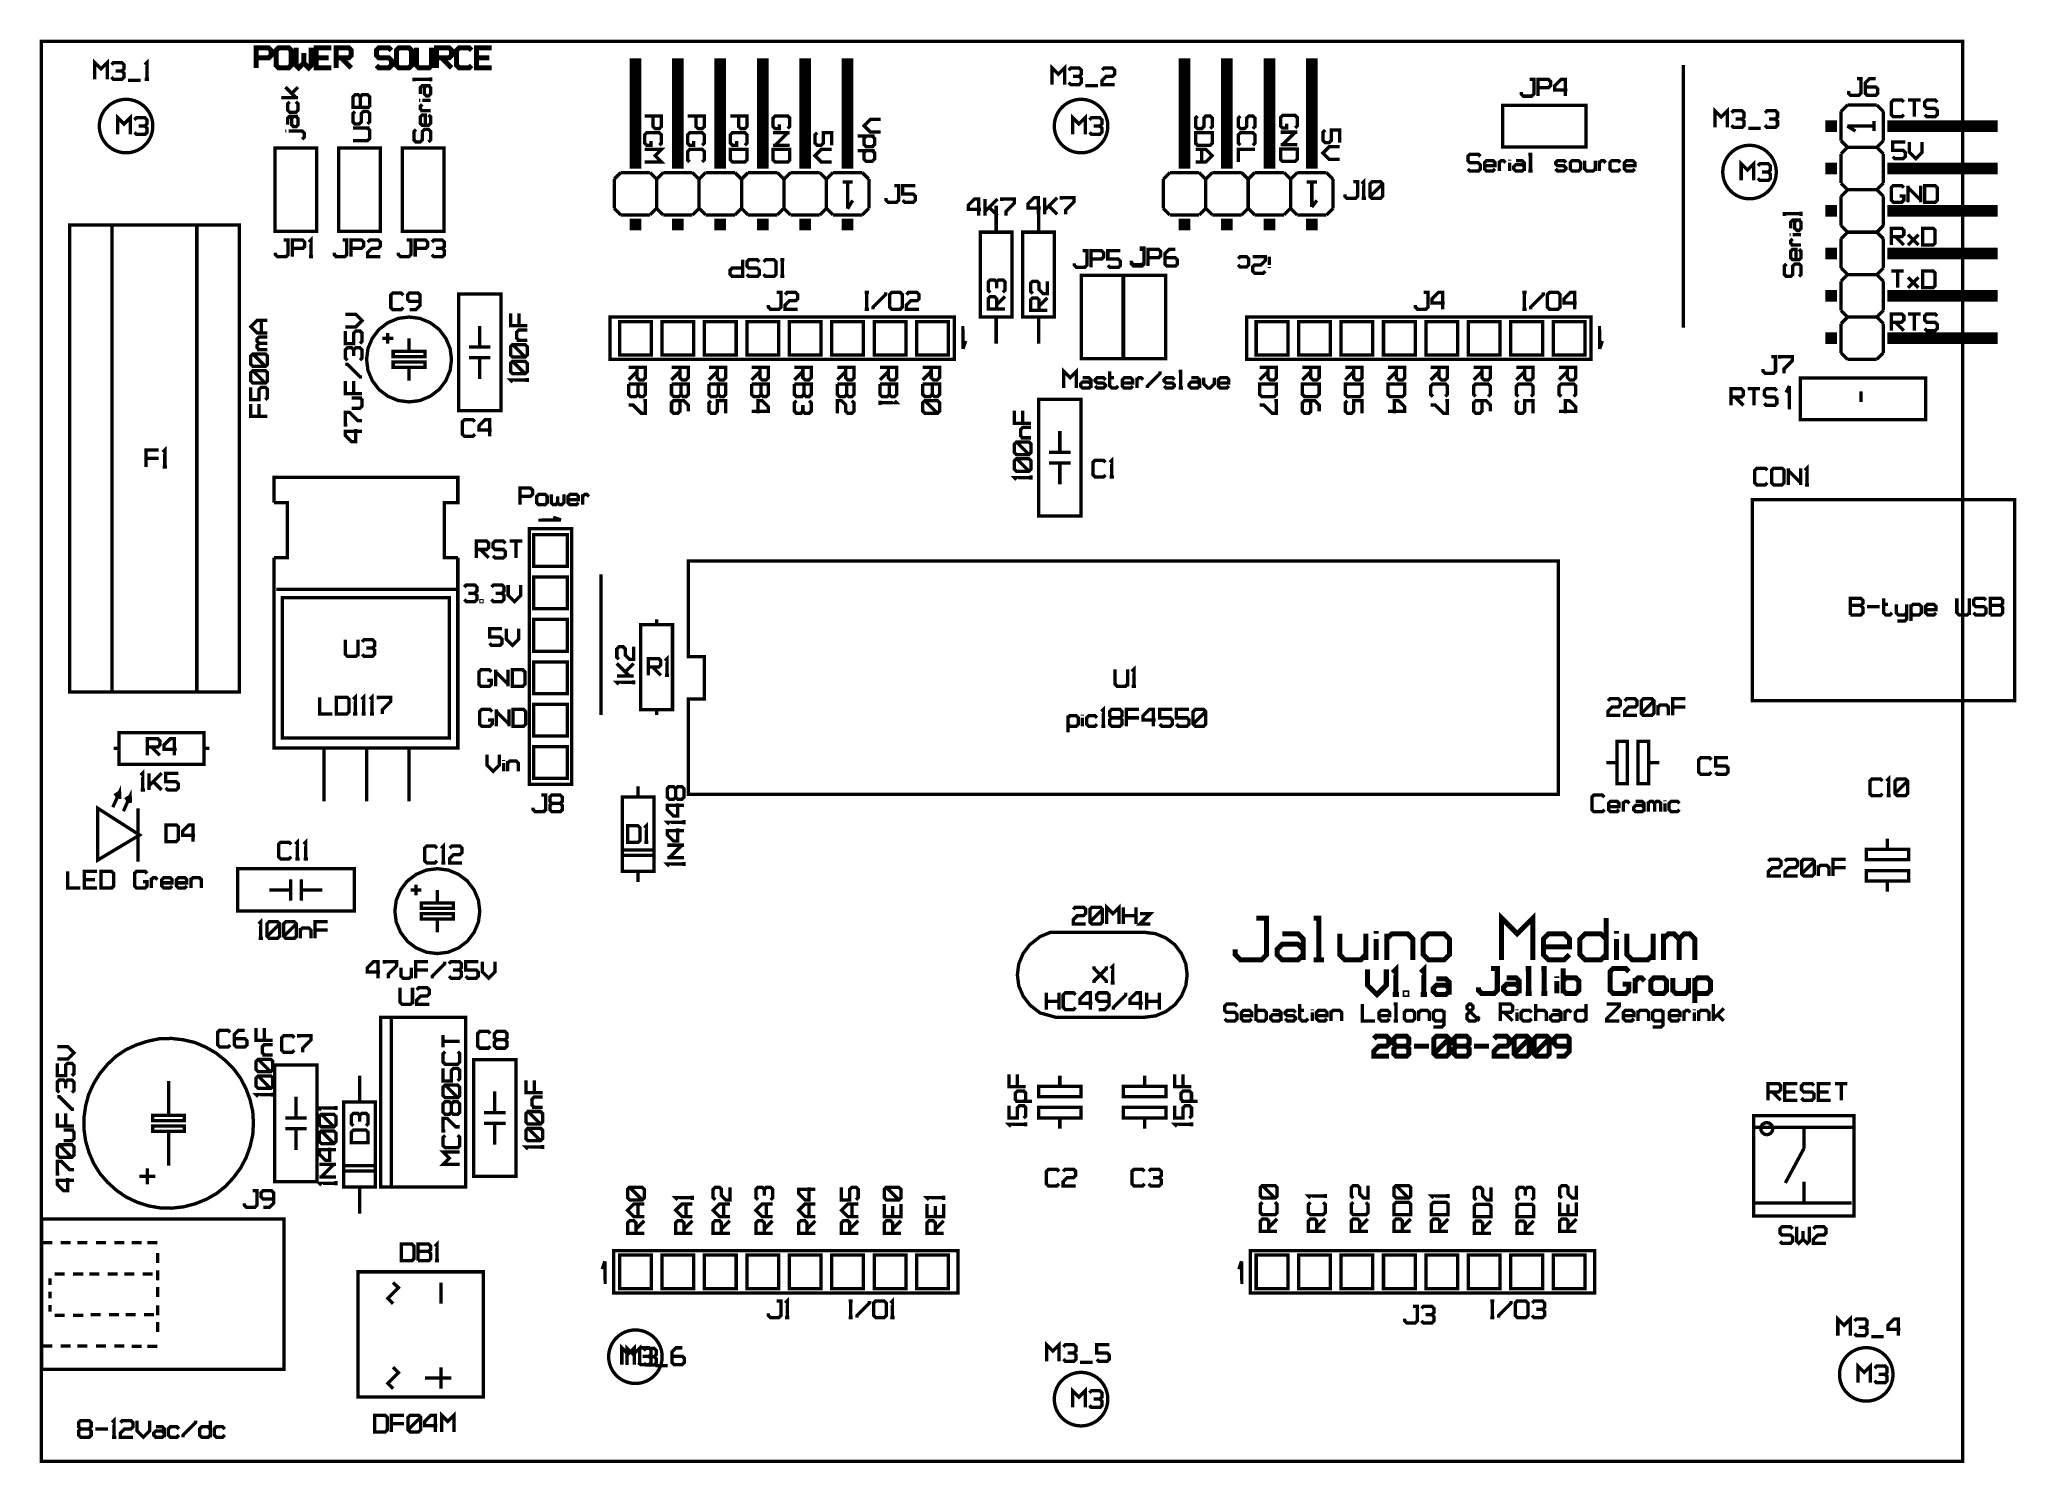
# Model space of a CAD drawing. Header units: millimetres. Extents: x 0 to 118, y 0 to 85.
import ezdxf

# ---------------------------------------------------------------- set-up
doc = ezdxf.new("R2010")
doc.units = ezdxf.units.MM

msp = doc.modelspace()

# ---------------------------------------------------------------- linework, layer by layer
at = {"layer": '16514280', "const_width": 0.2}
msp.add_lwpolyline([(0, 85), (115, 85), (115, 0), (0, 0), (0, 85)], dxfattribs=at)
at = {"layer": '16593904'}
for points, const_width in [([(12.85875, 83.40313), (12.85875, 84.60313), (13.60875, 84.60313), (13.75875, 84.45313), (13.75875, 84.15313), (13.60875, 84.00313), (12.85875, 84.00313)], 0.3), ([(14.80875, 83.40313), (14.20875, 83.40313), (14.05875, 83.55313), (14.05875, 84.45313), (14.20875, 84.60313), (14.80875, 84.60313), (14.95875, 84.45313), (14.95875, 83.55313), (14.80875, 83.40313)], 0.3), ([(15.25875, 84.60313), (15.25875, 83.55313), (15.40875, 83.40313), (15.70875, 83.70313), (15.70875, 84.30313)], 0.3), ([(15.70875, 83.70313), (16.00875, 83.40313), (16.15875, 83.55313), (16.15875, 84.60313)], 0.3), ([(17.35875, 83.40313), (16.45875, 83.40313), (16.45875, 84.60313), (17.35875, 84.60313)], 0.3), ([(16.45875, 84.00313), (17.20875, 84.00313)], 0.3), ([(17.65875, 83.40313), (17.65875, 84.60313), (18.40875, 84.60313), (18.55875, 84.45313), (18.55875, 84.15313), (18.40875, 84.00313), (17.65875, 84.00313)], 0.3), ([(17.95875, 84.00313), (18.55875, 83.40313)], 0.3), ([(20.05875, 83.55313), (20.20875, 83.40313), (20.80875, 83.40313), (20.95875, 83.55313), (20.95875, 83.85313), (20.80875, 84.00313), (20.20875, 84.00313), (20.05875, 84.15313), (20.05875, 84.45313), (20.20875, 84.60313), (20.80875, 84.60313), (20.95875, 84.45313)], 0.3), ([(22.00875, 83.40313), (21.40875, 83.40313), (21.25875, 83.55313), (21.25875, 84.45313), (21.40875, 84.60313), (22.00875, 84.60313), (22.15875, 84.45313), (22.15875, 83.55313), (22.00875, 83.40313)], 0.3), ([(22.45875, 84.60313), (22.45875, 83.55313), (22.60875, 83.40313), (23.20875, 83.40313), (23.35875, 83.55313)], 0.3), ([(23.35875, 84.60313), (23.35875, 83.40313)], 0.3), ([(23.65875, 83.40313), (23.65875, 84.60313), (24.40875, 84.60313), (24.55875, 84.45313), (24.55875, 84.15313), (24.40875, 84.00313), (23.65875, 84.00313)], 0.3), ([(23.95875, 84.00313), (24.55875, 83.40313)], 0.3), ([(25.75875, 83.55313), (25.60875, 83.40313), (25.00875, 83.40313), (24.85875, 83.55313), (24.85875, 84.45313), (25.00875, 84.60313), (25.60875, 84.60313), (25.75875, 84.45313)], 0.3), ([(26.95875, 83.40313), (26.05875, 83.40313), (26.05875, 84.60313), (26.95875, 84.60313)], 0.3), ([(26.05875, 84.00313), (26.80875, 84.00313)], 0.3), ([(35.56, 77.37), (35.56, 83.97)], 0.7), ([(38.1, 77.37), (38.1, 83.97)], 0.7), ([(40.64, 77.37), (40.64, 83.97)], 0.7), ([(43.18, 77.37), (43.18, 83.97)], 0.7), ([(45.72, 77.37), (45.72, 83.97)], 0.7), ([(48.26, 77.37), (48.26, 83.97)], 0.7), ([(68.42125, 77.37), (68.42125, 83.97)], 0.7), ([(70.96125, 77.37), (70.96125, 83.97)], 0.7), ([(73.50125, 77.37), (73.50125, 83.97)], 0.7), ([(76.04125, 77.37), (76.04125, 83.97)], 0.7), ([(3.2, 82.72016), (3.2, 83.72), (3.57494, 83.34506), (3.94988, 83.72), (3.94988, 82.72016)], 0.2), ([(4.19984, 83.59502), (4.32482, 83.72), (4.82474, 83.72), (4.94972, 83.59502), (4.94972, 83.34506), (4.82474, 83.22008), (4.4498, 83.22008)], 0.2), ([(4.82474, 83.22008), (4.94972, 83.0951), (4.94972, 82.84514), (4.82474, 82.72016), (4.32482, 82.72016), (4.19984, 82.84514)], 0.2), ([(6.3245, 82.72016), (6.3245, 83.72), (6.19952, 83.59502)], 0.2), ([(6.19952, 82.72016), (6.44948, 82.72016)], 0.2), ([(23.30421, 82.59192), (23.30421, 82.84188)], 0.2), ([(60.49, 82.40016), (60.49, 83.4), (60.86494, 83.02506), (61.23988, 83.4), (61.23988, 82.40016)], 0.2), ([(61.48984, 83.27502), (61.61482, 83.4), (62.11474, 83.4), (62.23972, 83.27502), (62.23972, 83.02506), (62.11474, 82.90008), (61.7398, 82.90008)], 0.2), ([(62.11474, 82.90008), (62.23972, 82.7751), (62.23972, 82.52514), (62.11474, 82.40016), (61.61482, 82.40016), (61.48984, 82.52514)], 0.2), ([(64.2394, 82.40016), (63.48952, 82.40016), (63.48952, 82.65012), (63.73948, 82.90008), (64.11442, 82.90008), (64.2394, 83.02506), (64.2394, 83.27502), (64.11442, 83.4), (63.6145, 83.4), (63.48952, 83.27502)], 0.2), ([(98.26625, 83.57125), (98.26625, 67.855)], 0.2), ([(108.16, 82.01012), (108.16, 81.88514), (108.28498, 81.76016), (108.7849, 81.76016), (108.90988, 81.88514), (108.90988, 82.76), (108.65992, 82.76)], 0.2), ([(109.78474, 82.76), (109.4098, 82.76), (109.15984, 82.51004), (109.15984, 81.88514), (109.28482, 81.76016), (109.78474, 81.76016), (109.90972, 81.88514), (109.90972, 82.1351), (109.78474, 82.26008), (109.15984, 82.26008)], 0.2), ([(5.19968, 82.65767), (5.94956, 82.65767)], 0.2), ([(14.36687, 81.62585), (15.36671, 81.62585)], 0.2), ([(15.24173, 81.62585), (14.61683, 82.25075)], 0.2), ([(14.99177, 81.87581), (15.36671, 82.25075)], 0.2), ([(19.65296, 81.04656), (18.65312, 81.04656), (18.65312, 81.67146), (18.7781, 81.79644), (18.96557, 81.79644), (19.09055, 81.67146), (19.09055, 81.04656)], 0.2), ([(19.09055, 81.67146), (19.21553, 81.79644), (19.52798, 81.79644), (19.65296, 81.67146), (19.65296, 81.04656)], 0.2), ([(23.30421, 82.7169), (22.30437, 82.7169), (22.30437, 82.59192)], 0.2), ([(22.67931, 81.84204), (22.67931, 82.21698), (22.80429, 82.34196), (23.30421, 82.34196)], 0.2), ([(23.17923, 82.34196), (23.30421, 82.21698), (23.30421, 81.84204), (23.17923, 81.71706), (23.05425, 81.71706), (22.92927, 81.84204), (22.92927, 82.21698), (23.05425, 82.34196)], 0.2), ([(62.48968, 82.33767), (63.23956, 82.33767)], 0.2), ([(88.57833, 81.96012), (88.57833, 81.83514), (88.70331, 81.71016), (89.20323, 81.71016), (89.32821, 81.83514), (89.32821, 82.71), (89.07825, 82.71)], 0.2), ([(89.57817, 81.71016), (89.57817, 82.71), (90.20307, 82.71), (90.32805, 82.58502), (90.32805, 82.33506), (90.20307, 82.21008), (89.57817, 82.21008)], 0.2), ([(91.20291, 81.71016), (91.20291, 82.71), (90.95295, 82.71), (90.57801, 82.33506), (90.57801, 82.0851), (91.32789, 82.0851)], 0.2), ([(5.08, 78.32), (5.08, 78.32), (5.13583, 78.32098), (5.19161, 78.3239), (5.24724, 78.32877), (5.30267, 78.33558), (5.35783, 78.34431), (5.41265, 78.35497), (5.46707, 78.36753), (5.52101, 78.38199), (5.57442, 78.39831), (5.62723, 78.4165), (5.67937, 78.43651), (5.73077, 78.45833), (5.78139, 78.48193), (5.83115, 78.50729), (5.88, 78.53436), (5.92787, 78.56313), (5.9747, 78.59354), (6.02045, 78.62558), (6.06505, 78.65919), (6.10846, 78.69433), (6.1506, 78.73097), (6.19145, 78.76906), (6.23094, 78.80855), (6.26903, 78.8494), (6.30567, 78.89154), (6.34081, 78.93495), (6.37442, 78.97955), (6.40646, 79.0253), (6.43687, 79.07213), (6.46564, 79.12001), (6.49271, 79.16885), (6.51807, 79.21861), (6.54167, 79.26923), (6.56349, 79.32063), (6.5835, 79.37277), (6.60169, 79.42558), (6.61801, 79.47899), (6.63247, 79.53293), (6.64503, 79.58735), (6.65569, 79.64217), (6.66442, 79.69733), (6.67123, 79.75276), (6.6761, 79.80839), (6.67902, 79.86417), (6.68, 79.92), (6.67902, 79.97583), (6.6761, 80.03161), (6.67123, 80.08724), (6.66442, 80.14267), (6.65569, 80.19783), (6.64503, 80.25265), (6.63247, 80.30707), (6.61801, 80.36101), (6.60169, 80.41442), (6.5835, 80.46723), (6.56349, 80.51937), (6.54167, 80.57077), (6.51807, 80.62139), (6.49271, 80.67115), (6.46564, 80.72), (6.43687, 80.76787), (6.40646, 80.8147), (6.37442, 80.86045), (6.34081, 80.90505), (6.30567, 80.94846), (6.26903, 80.9906), (6.23094, 81.03145), (6.19145, 81.07094), (6.1506, 81.10903), (6.10846, 81.14567), (6.06505, 81.18081), (6.02045, 81.21442), (5.9747, 81.24646), (5.92787, 81.27687), (5.87999, 81.30564), (5.83115, 81.33271), (5.78139, 81.35807), (5.73077, 81.38167), (5.67937, 81.40349), (5.62723, 81.4235), (5.57442, 81.44169), (5.52101, 81.45801), (5.46707, 81.47247), (5.41265, 81.48503), (5.35783, 81.49569), (5.30267, 81.50442), (5.24724, 81.51123), (5.19161, 81.5161), (5.13583, 81.51902), (5.08, 81.52), (5.02417, 81.51902), (4.96839, 81.5161), (4.91276, 81.51123), (4.85733, 81.50442), (4.80217, 81.49569), (4.74735, 81.48503), (4.69293, 81.47247), (4.63899, 81.45801), (4.58558, 81.44169), (4.53277, 81.4235), (4.48063, 81.40349), (4.42923, 81.38167), (4.37861, 81.35807), (4.32885, 81.33271), (4.28, 81.30564), (4.23213, 81.27687), (4.1853, 81.24646), (4.13955, 81.21442), (4.09495, 81.18081), (4.05154, 81.14567), (4.0094, 81.10903), (3.96855, 81.07094), (3.92906, 81.03145), (3.89097, 80.9906), (3.85433, 80.94846), (3.81919, 80.90505), (3.78558, 80.86045), (3.75354, 80.8147), (3.72313, 80.76787), (3.69436, 80.71999), (3.66729, 80.67115), (3.64193, 80.62139), (3.61833, 80.57077), (3.59651, 80.51937), (3.5765, 80.46723), (3.55831, 80.41442), (3.54199, 80.36101), (3.52753, 80.30707), (3.51497, 80.25265), (3.50431, 80.19783), (3.49558, 80.14267), (3.48877, 80.08724), (3.4839, 80.03161), (3.48098, 79.97583), (3.48, 79.92), (3.48098, 79.86417), (3.4839, 79.80839), (3.48877, 79.75276), (3.49558, 79.69733), (3.50431, 79.64217), (3.51497, 79.58735), (3.52753, 79.53293), (3.54199, 79.47899), (3.55831, 79.42558), (3.5765, 79.37277), (3.59651, 79.32063), (3.61833, 79.26923), (3.64193, 79.21861), (3.66729, 79.16885), (3.69436, 79.12), (3.72313, 79.07213), (3.75354, 79.0253), (3.78558, 78.97955), (3.81919, 78.93495), (3.85433, 78.89154), (3.89097, 78.8494), (3.92906, 78.80855), (3.96855, 78.76906), (4.0094, 78.73097), (4.05154, 78.69433), (4.09495, 78.65919), (4.13955, 78.62558), (4.1853, 78.59354), (4.23213, 78.56313), (4.28001, 78.53436), (4.32885, 78.50729), (4.37861, 78.48193), (4.42923, 78.45833), (4.48063, 78.43651), (4.53277, 78.4165), (4.58558, 78.39831), (4.63899, 78.38199), (4.69293, 78.36753), (4.74735, 78.35497), (4.80217, 78.34431), (4.85733, 78.33558), (4.91276, 78.32877), (4.96839, 78.3239), (5.02417, 78.32098), (5.08, 78.32)], 0.2), ([(4.58008, 79.42008), (4.58008, 80.41992), (4.95502, 80.04498), (5.32996, 80.41992), (5.32996, 79.42008)], 0.2), ([(5.57992, 80.29494), (5.7049, 80.41992), (6.20482, 80.41992), (6.3298, 80.29494), (6.3298, 80.04498), (6.20482, 79.92), (5.82988, 79.92)], 0.2), ([(15.24173, 81.37589), (15.36671, 81.25091), (15.36671, 80.87597), (15.24173, 80.75099), (14.86679, 80.75099), (14.74181, 80.87597), (14.74181, 81.25091), (14.86679, 81.37589)], 0.2), ([(14.74181, 80.00111), (14.74181, 80.37605), (14.86679, 80.50103), (15.36671, 80.50103)], 0.2), ([(15.24173, 80.50103), (15.36671, 80.37605), (15.36671, 80.00111), (15.24173, 79.87613), (15.11675, 79.87613), (14.99177, 80.00111), (14.99177, 80.37605), (15.11675, 80.50103)], 0.2), ([(19.52798, 80.04672), (19.65296, 80.1717), (19.65296, 80.67162), (19.52798, 80.7966), (19.27802, 80.7966), (19.15304, 80.67162), (19.15304, 80.1717), (19.02806, 80.04672), (18.7781, 80.04672), (18.65312, 80.1717), (18.65312, 80.67162), (18.7781, 80.7966)], 0.2), ([(22.67931, 81.4671), (22.61682, 81.4671)], 0.2), ([(22.80429, 80.8422), (22.67931, 80.96718), (22.67931, 81.09216), (22.80429, 81.21714)], 0.2), ([(23.30421, 80.8422), (22.67931, 80.8422)], 0.2), ([(23.17923, 80.59224), (23.30421, 80.46726), (23.30421, 80.09232), (23.17923, 79.96734), (22.80429, 79.96734), (22.67931, 80.09232), (22.67931, 80.46726), (22.80429, 80.59224), (22.99176, 80.59224), (22.99176, 79.96734)], 0.2), ([(23.30421, 81.4671), (22.80429, 81.4671)], 0.2), ([(36.12015, 80.52), (37.11999, 80.52), (37.11999, 79.8951), (36.99501, 79.77012), (36.74505, 79.77012), (36.62007, 79.8951), (36.62007, 80.52)], 0.2), ([(38.68016, 80.52), (39.68, 80.52), (39.68, 79.8951), (39.55502, 79.77012), (39.30506, 79.77012), (39.18008, 79.8951), (39.18008, 80.52)], 0.2), ([(41.24016, 80.52), (42.24, 80.52), (42.24, 79.8951), (42.11502, 79.77012), (41.86506, 79.77012), (41.74008, 79.8951), (41.74008, 80.52)], 0.2), ([(44.1751, 80.02008), (44.1751, 79.77012), (43.92514, 79.77012), (43.80016, 79.8951), (43.80016, 80.39502), (43.92514, 80.52), (44.67502, 80.52), (44.8, 80.39502), (44.8, 79.8951), (44.67502, 79.77012)], 0.2), ([(62.23, 78.32), (62.23, 78.32), (62.28583, 78.32098), (62.34161, 78.3239), (62.39724, 78.32877), (62.45267, 78.33558), (62.50783, 78.34431), (62.56265, 78.35497), (62.61707, 78.36753), (62.67101, 78.38199), (62.72442, 78.39831), (62.77723, 78.4165), (62.82937, 78.43651), (62.88077, 78.45833), (62.93139, 78.48193), (62.98115, 78.50729), (63.03, 78.53436), (63.07787, 78.56313), (63.1247, 78.59354), (63.17045, 78.62558), (63.21505, 78.65919), (63.25846, 78.69433), (63.3006, 78.73097), (63.34145, 78.76906), (63.38094, 78.80855), (63.41903, 78.8494), (63.45567, 78.89154), (63.49081, 78.93495), (63.52442, 78.97955), (63.55646, 79.0253), (63.58687, 79.07213), (63.61564, 79.12001), (63.64271, 79.16885), (63.66807, 79.21861), (63.69167, 79.26923), (63.71349, 79.32063), (63.7335, 79.37277), (63.75169, 79.42558), (63.76801, 79.47899), (63.78247, 79.53293), (63.79503, 79.58735), (63.80569, 79.64217), (63.81442, 79.69733), (63.82123, 79.75276), (63.8261, 79.80839), (63.82902, 79.86417), (63.83, 79.92), (63.82902, 79.97583), (63.8261, 80.03161), (63.82123, 80.08724), (63.81442, 80.14267), (63.80569, 80.19783), (63.79503, 80.25265), (63.78247, 80.30707), (63.76801, 80.36101), (63.75169, 80.41442), (63.7335, 80.46723), (63.71349, 80.51937), (63.69167, 80.57077), (63.66807, 80.62139), (63.64271, 80.67115), (63.61564, 80.72), (63.58687, 80.76787), (63.55646, 80.8147), (63.52442, 80.86045), (63.49081, 80.90505), (63.45567, 80.94846), (63.41903, 80.9906), (63.38094, 81.03145), (63.34145, 81.07094), (63.3006, 81.10903), (63.25846, 81.14567), (63.21505, 81.18081), (63.17045, 81.21442), (63.1247, 81.24646), (63.07787, 81.27687), (63.02999, 81.30564), (62.98115, 81.33271), (62.93139, 81.35807), (62.88077, 81.38167), (62.82937, 81.40349), (62.77723, 81.4235), (62.72442, 81.44169), (62.67101, 81.45801), (62.61707, 81.47247), (62.56265, 81.48503), (62.50783, 81.49569), (62.45267, 81.50442), (62.39724, 81.51123), (62.34161, 81.5161), (62.28583, 81.51902), (62.23, 81.52), (62.17417, 81.51902), (62.11839, 81.5161), (62.06276, 81.51123), (62.00733, 81.50442), (61.95217, 81.49569), (61.89735, 81.48503), (61.84293, 81.47247), (61.78899, 81.45801), (61.73558, 81.44169), (61.68277, 81.4235), (61.63063, 81.40349), (61.57923, 81.38167), (61.52861, 81.35807), (61.47885, 81.33271), (61.43, 81.30564), (61.38213, 81.27687), (61.3353, 81.24646), (61.28955, 81.21442), (61.24495, 81.18081), (61.20154, 81.14567), (61.1594, 81.10903), (61.11855, 81.07094), (61.07906, 81.03145), (61.04097, 80.9906), (61.00433, 80.94846), (60.96919, 80.90505), (60.93558, 80.86045), (60.90354, 80.8147), (60.87313, 80.76787), (60.84436, 80.71999), (60.81729, 80.67115), (60.79193, 80.62139), (60.76833, 80.57077), (60.74651, 80.51937), (60.7265, 80.46723), (60.70831, 80.41442), (60.69199, 80.36101), (60.67753, 80.30707), (60.66497, 80.25265), (60.65431, 80.19783), (60.64558, 80.14267), (60.63877, 80.08724), (60.6339, 80.03161), (60.63098, 79.97583), (60.63, 79.92), (60.63098, 79.86417), (60.6339, 79.80839), (60.63877, 79.75276), (60.64558, 79.69733), (60.65431, 79.64217), (60.66497, 79.58735), (60.67753, 79.53293), (60.69199, 79.47899), (60.70831, 79.42558), (60.7265, 79.37277), (60.74651, 79.32063), (60.76833, 79.26923), (60.79193, 79.21861), (60.81729, 79.16885), (60.84436, 79.12), (60.87313, 79.07213), (60.90354, 79.0253), (60.93558, 78.97955), (60.96919, 78.93495), (61.00433, 78.89154), (61.04097, 78.8494), (61.07906, 78.80855), (61.11855, 78.76906), (61.1594, 78.73097), (61.20154, 78.69433), (61.24495, 78.65919), (61.28955, 78.62558), (61.3353, 78.59354), (61.38213, 78.56313), (61.43001, 78.53436), (61.47885, 78.50729), (61.52861, 78.48193), (61.57923, 78.45833), (61.63063, 78.43651), (61.68277, 78.4165), (61.73558, 78.39831), (61.78899, 78.38199), (61.84293, 78.36753), (61.89735, 78.35497), (61.95217, 78.34431), (62.00733, 78.33558), (62.06276, 78.32877), (62.11839, 78.3239), (62.17417, 78.32098), (62.23, 78.32)], 0.2), ([(61.73008, 79.42008), (61.73008, 80.41992), (62.10502, 80.04498), (62.47996, 80.41992), (62.47996, 79.42008)], 0.2), ([(62.72992, 80.29494), (62.8549, 80.41992), (63.35482, 80.41992), (63.4798, 80.29494), (63.4798, 80.04498), (63.35482, 79.92), (62.97988, 79.92)], 0.2), ([(69.20514, 80.52), (69.08016, 80.39502), (69.08016, 79.8951), (69.20514, 79.77012), (69.4551, 79.77012), (69.58008, 79.8951), (69.58008, 80.39502), (69.70506, 80.52), (69.95502, 80.52), (70.08, 80.39502), (70.08, 79.8951), (69.95502, 79.77012)], 0.2), ([(71.76514, 80.52), (71.64016, 80.39502), (71.64016, 79.8951), (71.76514, 79.77012), (72.0151, 79.77012), (72.14008, 79.8951), (72.14008, 80.39502), (72.26506, 80.52), (72.51502, 80.52), (72.64, 80.39502), (72.64, 79.8951), (72.51502, 79.77012)], 0.2), ([(74.54322, 80.05508), (74.54322, 79.80512), (74.29326, 79.80512), (74.16828, 79.9301), (74.16828, 80.43002), (74.29326, 80.555), (75.04314, 80.555), (75.16812, 80.43002), (75.16812, 79.9301), (75.04314, 79.80512)], 0.2), ([(87.45833, 81.17), (92.45833, 81.17), (92.45833, 78.67), (87.45833, 78.67), (87.45833, 81.17)], 0.2), ([(100.16, 79.84016), (100.16, 80.84), (100.53494, 80.46506), (100.90988, 80.84), (100.90988, 79.84016)], 0.2), ([(101.15984, 80.71502), (101.28482, 80.84), (101.78474, 80.84), (101.90972, 80.71502), (101.90972, 80.46506), (101.78474, 80.34008), (101.4098, 80.34008)], 0.2), ([(103.15952, 80.71502), (103.2845, 80.84), (103.78442, 80.84), (103.9094, 80.71502), (103.9094, 80.46506), (103.78442, 80.34008), (103.40948, 80.34008)], 0.2), ([(107.70999, 80.79312), (108.10687, 81.19)], 0.2), ([(107.71, 79.04688), (107.71, 80.79312)], 0.2), ([(109.85312, 81.19), (108.10688, 81.19)], 0.2), ([(108.10688, 81.19), (109.85312, 81.19)], 0.2), ([(109.85312, 81.19), (110.25, 80.79312)], 0.2), ([(110.25, 79.04688), (110.25, 80.79312)], 0.2), ([(111.46988, 80.60514), (111.3449, 80.48016), (110.84498, 80.48016), (110.72, 80.60514), (110.72, 81.35502), (110.84498, 81.48), (111.3449, 81.48), (111.46988, 81.35502)], 0.2), ([(111.71984, 81.48), (112.46972, 81.48)], 0.2), ([(112.09478, 80.48016), (112.09478, 81.48)], 0.2), ([(112.71968, 80.60514), (112.84466, 80.48016), (113.34458, 80.48016), (113.46956, 80.60514), (113.46956, 80.8551), (113.34458, 80.98008), (112.84466, 80.98008), (112.71968, 81.10506), (112.71968, 81.35502), (112.84466, 81.48), (113.34458, 81.48), (113.46956, 81.35502)], 0.2), ([(6.20482, 79.92), (6.3298, 79.79502), (6.3298, 79.54506), (6.20482, 79.42008), (5.7049, 79.42008), (5.57992, 79.54506)], 0.2), ([(14.67932, 79.62617), (14.61683, 79.62617)], 0.2), ([(14.8043, 79.62617), (15.61667, 79.62617), (15.74165, 79.50119), (15.74165, 79.25123), (15.61667, 79.12625)], 0.2), ([(18.65312, 79.04688), (19.52798, 79.04688), (19.65296, 79.17186), (19.65296, 79.67178), (19.52798, 79.79676)], 0.2), ([(18.65312, 79.79676), (19.65296, 79.79676)], 0.2), ([(23.17923, 78.9675), (23.30421, 79.09248), (23.30421, 79.5924), (23.17923, 79.71738), (22.92927, 79.71738), (22.80429, 79.5924), (22.80429, 79.09248), (22.67931, 78.9675), (22.42935, 78.9675), (22.30437, 79.09248), (22.30437, 79.5924), (22.42935, 79.71738)], 0.2), ([(36.49509, 79.02024), (36.49509, 78.77028), (36.24513, 78.77028), (36.12015, 78.89526), (36.12015, 79.39518), (36.24513, 79.52016), (36.99501, 79.52016), (37.11999, 79.39518), (37.11999, 78.89526), (36.99501, 78.77028)], 0.2), ([(39.0551, 79.02024), (39.0551, 78.77028), (38.80514, 78.77028), (38.68016, 78.89526), (38.68016, 79.39518), (38.80514, 79.52016), (39.55502, 79.52016), (39.68, 79.39518), (39.68, 78.89526), (39.55502, 78.77028)], 0.2), ([(41.6151, 79.02024), (41.6151, 78.77028), (41.36514, 78.77028), (41.24016, 78.89526), (41.24016, 79.39518), (41.36514, 79.52016), (42.11502, 79.52016), (42.24, 79.39518), (42.24, 78.89526), (42.11502, 78.77028)], 0.2), ([(43.80016, 79.52016), (44.8, 79.52016)], 0.2), ([(44.67502, 79.52016), (43.92514, 78.77028)], 0.2), ([(47.3075, 78.77325), (47.3075, 79.52313), (46.80758, 79.52313), (46.80758, 78.89823), (46.6826, 78.77325), (46.43264, 78.77325), (46.30766, 78.89823), (46.30766, 79.39815), (46.43264, 79.52313)], 0.2), ([(48.86959, 79.31704), (49.86943, 79.31704)], 0.2), ([(50.24437, 80.31688), (49.61947, 80.31688), (49.24453, 79.94194), (49.61947, 79.567), (50.24437, 79.567)], 0.2), ([(49.74445, 79.31704), (49.86943, 79.19206), (49.86943, 78.81712), (49.74445, 78.69214), (49.36951, 78.69214), (49.24453, 78.81712), (49.24453, 79.19206), (49.36951, 79.31704)], 0.2), ([(63.35482, 79.92), (63.4798, 79.79502), (63.4798, 79.54506), (63.35482, 79.42008), (62.8549, 79.42008), (62.72992, 79.54506)], 0.2), ([(69.08016, 79.52016), (70.08, 79.52016), (70.08, 78.89526), (69.95502, 78.77028), (69.20514, 78.77028), (69.08016, 78.89526), (69.08016, 79.52016)], 0.2), ([(71.76514, 78.77028), (71.64016, 78.89526), (71.64016, 79.39518), (71.76514, 79.52016), (72.51502, 79.52016), (72.64, 79.39518), (72.64, 78.89526), (72.51502, 78.77028)], 0.2), ([(74.16828, 79.55516), (75.16812, 79.55516)], 0.2), ([(75.04314, 79.55516), (74.29326, 78.80528)], 0.2), ([(77.70812, 78.932), (77.70812, 79.68188), (77.2082, 79.68188), (77.2082, 79.05698), (77.08322, 78.932), (76.83326, 78.932), (76.70828, 79.05698), (76.70828, 79.5569), (76.83326, 79.68188)], 0.2), ([(101.78474, 80.34008), (101.90972, 80.2151), (101.90972, 79.96514), (101.78474, 79.84016), (101.28482, 79.84016), (101.15984, 79.96514)], 0.2), ([(102.15968, 79.77767), (102.90956, 79.77767)], 0.2), ([(103.78442, 80.34008), (103.9094, 80.2151), (103.9094, 79.96514), (103.78442, 79.84016), (103.2845, 79.84016), (103.15952, 79.96514)], 0.2), ([(106.78, 79.92), (107.48, 79.92)], 0.7), ([(108.08, 79.92), (109.68, 79.92), (109.68, 79.62), (109.68, 80.22)], 0.2), ([(108.08, 79.92), (108.58, 79.62)], 0.2), ([(110.48, 79.92), (117.08, 79.92)], 0.7), ([(13.99, 73.61), (13.99, 78.61), (16.49, 78.61), (16.49, 73.61), (13.99, 73.61)], 0.2), ([(17.8, 73.61), (17.8, 78.61), (20.3, 78.61), (20.3, 73.61), (17.8, 73.61)], 0.2), ([(21.61, 73.61), (21.61, 78.61), (24.11, 78.61), (24.11, 73.61), (21.61, 73.61)], 0.2), ([(36.12015, 78.52032), (37.11999, 78.52032), (36.74505, 78.14538), (37.11999, 77.77044), (36.12015, 77.77044)], 0.2), ([(38.80514, 77.77044), (38.68016, 77.89542), (38.68016, 78.39534), (38.80514, 78.52032), (39.55502, 78.52032), (39.68, 78.39534), (39.68, 77.89542), (39.55502, 77.77044)], 0.2), ([(41.24016, 78.52032), (42.24, 78.52032), (42.24, 77.89542), (42.11502, 77.77044), (41.36514, 77.77044), (41.24016, 77.89542), (41.24016, 78.52032)], 0.2), ([(43.80016, 78.77028), (44.8, 78.77028)], 0.2), ([(43.80016, 78.52032), (44.8, 78.52032), (44.8, 77.89542), (44.67502, 77.77044), (43.92514, 77.77044), (43.80016, 77.89542), (43.80016, 78.52032)], 0.2), ([(47.3075, 78.52329), (46.6826, 78.52329), (46.30766, 78.14835), (46.6826, 77.77341), (47.3075, 77.77341)], 0.2), ([(48.86959, 78.44218), (49.86943, 78.44218)], 0.2), ([(49.74445, 78.44218), (49.86943, 78.3172), (49.86943, 77.94226), (49.74445, 77.81728), (49.36951, 77.81728), (49.24453, 77.94226), (49.24453, 78.3172), (49.36951, 78.44218)], 0.2), ([(69.08016, 78.52032), (69.70506, 78.52032), (70.08, 78.14538), (69.70506, 77.77044), (69.08016, 77.77044)], 0.2), ([(69.4551, 78.52032), (69.4551, 77.77044)], 0.2), ([(72.64, 78.52032), (71.64016, 78.52032), (71.64016, 77.77044)], 0.2), ([(74.16828, 78.80528), (75.16812, 78.80528)], 0.2), ([(74.16828, 78.55532), (75.16812, 78.55532), (75.16812, 77.93042), (75.04314, 77.80544), (74.29326, 77.80544), (74.16828, 77.93042), (74.16828, 78.55532)], 0.2), ([(77.70812, 78.68204), (77.08322, 78.68204), (76.70828, 78.3071), (77.08322, 77.93216), (77.70812, 77.93216)], 0.2), ([(85.37833, 77.35514), (85.50331, 77.23016), (86.00323, 77.23016), (86.12821, 77.35514), (86.12821, 77.6051), (86.00323, 77.73008), (85.50331, 77.73008), (85.37833, 77.85506), (85.37833, 78.10502), (85.50331, 78.23), (86.00323, 78.23), (86.12821, 78.10502)], 0.2), ([(89.12773, 77.23016), (89.12773, 78.23), (89.00275, 78.23)], 0.2), ([(102.235, 75.56834), (102.235, 75.56834), (102.29083, 75.56932), (102.34661, 75.57224), (102.40224, 75.57711), (102.45767, 75.58392), (102.51283, 75.59265), (102.56765, 75.60331), (102.62207, 75.61587), (102.67601, 75.63033), (102.72942, 75.64665), (102.78223, 75.66484), (102.83437, 75.68485), (102.88577, 75.70667), (102.93639, 75.73027), (102.98615, 75.75563), (103.035, 75.7827), (103.08287, 75.81147), (103.1297, 75.84188), (103.17545, 75.87392), (103.22005, 75.90753), (103.26346, 75.94267), (103.3056, 75.97931), (103.34645, 76.0174), (103.38594, 76.05689), (103.42403, 76.09774), (103.46067, 76.13988), (103.49581, 76.18329), (103.52942, 76.22789), (103.56146, 76.27364), (103.59187, 76.32047), (103.62064, 76.36835), (103.64771, 76.41719), (103.67307, 76.46695), (103.69667, 76.51757), (103.71849, 76.56897), (103.7385, 76.62111), (103.75669, 76.67392), (103.77301, 76.72733), (103.78747, 76.78127), (103.80003, 76.83569), (103.81069, 76.89051), (103.81942, 76.94567), (103.82623, 77.0011), (103.8311, 77.05673), (103.83402, 77.11251), (103.835, 77.16834), (103.83402, 77.22417), (103.8311, 77.27995), (103.82623, 77.33558), (103.81942, 77.39101), (103.81069, 77.44617), (103.80003, 77.50099), (103.78747, 77.55541), (103.77301, 77.60935), (103.75669, 77.66276), (103.7385, 77.71557), (103.71849, 77.76771), (103.69667, 77.81911), (103.67307, 77.86973), (103.64771, 77.91949), (103.62064, 77.96834), (103.59187, 78.01621), (103.56146, 78.06304), (103.52942, 78.10879), (103.49581, 78.15339), (103.46067, 78.1968), (103.42403, 78.23894), (103.38594, 78.27979), (103.34645, 78.31928), (103.3056, 78.35737), (103.26346, 78.39401), (103.22005, 78.42915), (103.17545, 78.46276), (103.1297, 78.4948), (103.08287, 78.52521), (103.03499, 78.55398), (102.98615, 78.58105), (102.93639, 78.60641), (102.88577, 78.63001), (102.83437, 78.65183), (102.78223, 78.67184), (102.72942, 78.69003), (102.67601, 78.70635), (102.62207, 78.72081), (102.56765, 78.73337), (102.51283, 78.74403), (102.45767, 78.75276), (102.40224, 78.75957), (102.34661, 78.76444), (102.29083, 78.76736), (102.235, 78.76834), (102.17917, 78.76736), (102.12339, 78.76444), (102.06776, 78.75957), (102.01233, 78.75276), (101.95717, 78.74403), (101.90235, 78.73337), (101.84793, 78.72081), (101.79399, 78.70635), (101.74058, 78.69003), (101.68777, 78.67184), (101.63563, 78.65183), (101.58423, 78.63001), (101.53361, 78.60641), (101.48385, 78.58105), (101.435, 78.55398), (101.38713, 78.52521), (101.3403, 78.4948), (101.29455, 78.46276), (101.24995, 78.42915), (101.20654, 78.39401), (101.1644, 78.35737), (101.12355, 78.31928), (101.08406, 78.27979), (101.04597, 78.23894), (101.00933, 78.1968), (100.97419, 78.15339), (100.94058, 78.10879), (100.90854, 78.06304), (100.87813, 78.01621), (100.84936, 77.96833), (100.82229, 77.91949), (100.79693, 77.86973), (100.77333, 77.81911), (100.75151, 77.76771), (100.7315, 77.71557), (100.71331, 77.66276), (100.69699, 77.60935), (100.68253, 77.55541), (100.66997, 77.50099), (100.65931, 77.44617), (100.65058, 77.39101), (100.64377, 77.33558), (100.6389, 77.27995), (100.63598, 77.22417), (100.635, 77.16834), (100.63598, 77.11251), (100.6389, 77.05673), (100.64377, 77.0011), (100.65058, 76.94567), (100.65931, 76.89051), (100.66997, 76.83569), (100.68253, 76.78127), (100.69699, 76.72733), (100.71331, 76.67392), (100.7315, 76.62111), (100.75151, 76.56897), (100.77333, 76.51757), (100.79693, 76.46695), (100.82229, 76.41719), (100.84936, 76.36834), (100.87813, 76.32047), (100.90854, 76.27364), (100.94058, 76.22789), (100.97419, 76.18329), (101.00933, 76.13988), (101.04597, 76.09774), (101.08406, 76.05689), (101.12355, 76.0174), (101.1644, 75.97931), (101.20654, 75.94267), (101.24995, 75.90753), (101.29455, 75.87392), (101.3403, 75.84188), (101.38713, 75.81147), (101.43501, 75.7827), (101.48385, 75.75563), (101.53361, 75.73027), (101.58423, 75.70667), (101.63563, 75.68485), (101.68777, 75.66484), (101.74058, 75.64665), (101.79399, 75.63033), (101.84793, 75.61587), (101.90235, 75.60331), (101.95717, 75.59265), (102.01233, 75.58392), (102.06776, 75.57711), (102.12339, 75.57224), (102.17917, 75.56932), (102.235, 75.56834)], 0.2), ([(107.70999, 78.25312), (108.10687, 78.65)], 0.2), ([(107.71, 79.04688), (108.10688, 78.65)], 0.2), ([(107.71, 76.50688), (107.71, 78.25312)], 0.2), ([(109.85312, 78.65), (108.10688, 78.65)], 0.2), ([(108.10688, 78.65), (109.85312, 78.65)], 0.2), ([(109.85311, 78.65), (110.24999, 79.04688)], 0.2), ([(109.85312, 78.65), (110.25, 78.25312)], 0.2), ([(110.25, 76.50688), (110.25, 78.25312)], 0.2), ([(111.55738, 78.9675), (110.8075, 78.9675), (110.8075, 78.46758), (111.4324, 78.46758), (111.55738, 78.3426), (111.55738, 78.09264), (111.4324, 77.96766), (110.93248, 77.96766), (110.8075, 78.09264)], 0.2), ([(111.80734, 78.9675), (111.80734, 78.3426), (112.18228, 77.96766), (112.55722, 78.3426), (112.55722, 78.9675)], 0.2), ([(34.29, 76.74312), (34.68688, 77.14)], 0.2), ([(36.43312, 77.14), (34.68688, 77.14)], 0.2), ([(36.83, 76.74311), (36.43312, 77.13999)], 0.2), ([(36.83, 76.74312), (37.22688, 77.14)], 0.2), ([(38.97312, 77.14), (37.22688, 77.14)], 0.2), ([(39.37, 76.74311), (38.97312, 77.13999)], 0.2), ([(39.37, 76.74312), (39.76688, 77.14)], 0.2), ([(41.51312, 77.14), (39.76688, 77.14)], 0.2), ([(41.91, 76.74311), (41.51312, 77.13999)], 0.2), ([(41.91, 76.74312), (42.30688, 77.14)], 0.2), ([(44.05312, 77.14), (42.30688, 77.14)], 0.2), ([(44.45, 76.74311), (44.05312, 77.13999)], 0.2), ([(44.45, 76.74312), (44.84688, 77.14)], 0.2), ([(46.59312, 77.14), (44.84688, 77.14)], 0.2), ([(46.99, 76.74311), (46.59312, 77.13999)], 0.2), ([(46.99, 76.74312), (47.38688, 77.14)], 0.2), ([(49.13312, 77.14), (47.38688, 77.14)], 0.2), ([(49.53, 76.74311), (49.13312, 77.13999)], 0.2), ([(67.15125, 76.74312), (67.54813, 77.14)], 0.2), ([(69.29437, 77.14), (67.54813, 77.14)], 0.2), ([(69.69125, 76.74311), (69.29437, 77.13999)], 0.2), ([(69.69125, 76.74312), (70.08813, 77.14)], 0.2), ([(71.83437, 77.14), (70.08813, 77.14)], 0.2), ([(72.23125, 76.74311), (71.83437, 77.13999)], 0.2), ([(72.23125, 76.74312), (72.62813, 77.14)], 0.2), ([(74.37437, 77.14), (72.62813, 77.14)], 0.2), ([(74.77125, 76.74311), (74.37437, 77.13999)], 0.2), ([(74.77125, 76.74312), (75.16813, 77.14)], 0.2), ([(76.91437, 77.14), (75.16813, 77.14)], 0.2), ([(77.31125, 76.74311), (76.91437, 77.13999)], 0.2), ([(87.00307, 77.35514), (86.87809, 77.23016), (86.50315, 77.23016), (86.37817, 77.35514), (86.37817, 77.73008), (86.50315, 77.85506), (86.87809, 77.85506), (87.00307, 77.73008), (87.00307, 77.54261), (86.37817, 77.54261)], 0.2), ([(87.25303, 77.23016), (87.25303, 77.85506)], 0.2), ([(87.25303, 77.73008), (87.37801, 77.85506), (87.50299, 77.85506), (87.62797, 77.73008)], 0.2), ([(87.87793, 77.85506), (87.87793, 77.91755)], 0.2), ([(87.87793, 77.23016), (87.87793, 77.73008)], 0.2), ([(88.75279, 77.35514), (88.62781, 77.23016), (88.25287, 77.23016), (88.12789, 77.35514), (88.12789, 77.48012), (88.25287, 77.6051), (88.62781, 77.6051), (88.75279, 77.48012)], 0.2), ([(88.25287, 77.85506), (88.62781, 77.85506), (88.75279, 77.73008), (88.75279, 77.23016)], 0.2), ([(89.00275, 77.23016), (89.25271, 77.23016)], 0.2), ([(90.62749, 77.35514), (90.75247, 77.23016), (91.12741, 77.23016), (91.25239, 77.35514), (91.25239, 77.41763), (91.12741, 77.54261), (90.75247, 77.54261), (90.62749, 77.66759), (90.62749, 77.73008), (90.75247, 77.85506), (91.12741, 77.85506), (91.25239, 77.73008)], 0.2), ([(91.62733, 77.23016), (91.50235, 77.35514), (91.50235, 77.73008), (91.62733, 77.85506), (92.00227, 77.85506), (92.12725, 77.73008), (92.12725, 77.35514), (92.00227, 77.23016), (91.62733, 77.23016)], 0.2), ([(92.37721, 77.85506), (92.37721, 77.35514), (92.50219, 77.23016), (92.87713, 77.23016), (93.00211, 77.35514)], 0.2), ([(93.00211, 77.85506), (93.00211, 77.23016)], 0.2), ([(93.25207, 77.23016), (93.25207, 77.85506)], 0.2), ([(93.25207, 77.73008), (93.37705, 77.85506), (93.50203, 77.85506), (93.62701, 77.73008)], 0.2), ([(94.50187, 77.35514), (94.37689, 77.23016), (94.00195, 77.23016), (93.87697, 77.35514), (93.87697, 77.73008), (94.00195, 77.85506), (94.37689, 77.85506), (94.50187, 77.73008)], 0.2), ([(95.37673, 77.35514), (95.25175, 77.23016), (94.87681, 77.23016), (94.75183, 77.35514), (94.75183, 77.73008), (94.87681, 77.85506), (95.25175, 77.85506), (95.37673, 77.73008), (95.37673, 77.54261), (94.75183, 77.54261)], 0.2), ([(101.73508, 76.66842), (101.73508, 77.66826), (102.11002, 77.29332), (102.48496, 77.66826), (102.48496, 76.66842)], 0.2), ([(102.73492, 77.54328), (102.8599, 77.66826), (103.35982, 77.66826), (103.4848, 77.54328), (103.4848, 77.29332), (103.35982, 77.16834), (102.98488, 77.16834)], 0.2), ([(103.35982, 77.16834), (103.4848, 77.04336), (103.4848, 76.7934), (103.35982, 76.66842), (102.8599, 76.66842), (102.73492, 76.7934)], 0.2), ([(106.78, 77.38), (107.48, 77.38)], 0.7), ([(110.48, 77.38), (117.08, 77.38)], 0.7), ([(34.29, 76.74312), (34.29, 74.99688)], 0.2), ([(34.29, 74.99688), (34.29, 76.74312)], 0.2), ([(36.83, 76.74312), (36.83, 74.99688)], 0.2), ([(36.83, 74.99688), (36.83, 76.74312)], 0.2), ([(39.37, 76.74312), (39.37, 74.99688)], 0.2), ([(39.37, 74.99688), (39.37, 76.74312)], 0.2), ([(41.91, 76.74312), (41.91, 74.99688)], 0.2), ([(41.91, 74.99688), (41.91, 76.74312)], 0.2), ([(44.45, 76.74312), (44.45, 74.99688)], 0.2), ([(44.45, 74.99688), (44.45, 76.74312)], 0.2), ([(46.99, 76.74312), (46.99, 74.99688)], 0.2), ([(46.99, 74.99688), (46.99, 76.74312)], 0.2), ([(48.26, 74.97), (48.26, 76.57), (48.56, 76.57), (47.96, 76.57)], 0.2), ([(49.53, 74.99688), (49.53, 76.74312)], 0.2), ([(50.56, 75.61012), (50.56, 75.48514), (50.68498, 75.36016), (51.1849, 75.36016), (51.30988, 75.48514), (51.30988, 76.36), (51.05992, 76.36)], 0.2), ([(52.30972, 76.36), (51.55984, 76.36), (51.55984, 75.86008), (52.18474, 75.86008), (52.30972, 75.7351), (52.30972, 75.48514), (52.18474, 75.36016), (51.68482, 75.36016), (51.55984, 75.48514)], 0.2), ([(59.6799, 74.63391), (59.6799, 75.63375), (59.42994, 75.63375), (59.055, 75.25881), (59.055, 75.00885), (59.80488, 75.00885)], 0.2), ([(60.05484, 74.63391), (60.05484, 75.63375)], 0.2), ([(60.05484, 74.88387), (60.80472, 75.63375)], 0.2), ([(61.05468, 75.50877), (61.05468, 75.63375), (61.80456, 75.63375), (61.80456, 75.38379), (61.30464, 74.88387), (61.30464, 74.63391)], 0.2), ([(67.15125, 76.74312), (67.15125, 74.99688)], 0.2), ([(67.15125, 74.99688), (67.15125, 76.74312)], 0.2), ([(69.69125, 76.74312), (69.69125, 74.99688)], 0.2), ([(69.69125, 74.99688), (69.69125, 76.74312)], 0.2), ([(72.23125, 76.74312), (72.23125, 74.99688)], 0.2), ([(72.23125, 74.99688), (72.23125, 76.74312)], 0.2), ([(74.77125, 76.74312), (74.77125, 74.99688)], 0.2), ([(74.77125, 74.99688), (74.77125, 76.74312)], 0.2), ([(76.04125, 75.07), (76.04125, 76.57), (76.34125, 76.57), (75.74125, 76.57)], 0.2), ([(77.31125, 74.99688), (77.31125, 76.74312)], 0.2), ([(78.02562, 75.83637), (78.02562, 75.71139), (78.1506, 75.58641), (78.65052, 75.58641), (78.7755, 75.71139), (78.7755, 76.58625), (78.52554, 76.58625)], 0.2), ([(79.15044, 75.58641), (79.15044, 76.58625), (79.02546, 76.46127)], 0.2), ([(79.65036, 75.58641), (79.52538, 75.71139), (79.52538, 76.46127), (79.65036, 76.58625), (80.15028, 76.58625), (80.27526, 76.46127), (80.27526, 75.71139), (80.15028, 75.58641), (79.65036, 75.58641)], 0.2), ([(79.52538, 75.71139), (80.27526, 76.46127)], 0.2), ([(107.70999, 75.71312), (108.10687, 76.11)], 0.2), ([(107.71, 76.50688), (108.10688, 76.11)], 0.2), ([(107.71, 73.96688), (107.71, 75.71312)], 0.2), ([(109.85312, 76.11), (108.10688, 76.11)], 0.2), ([(108.10688, 76.11), (109.85312, 76.11)], 0.2), ([(109.85311, 76.11), (110.24999, 76.50688)], 0.2), ([(109.85312, 76.11), (110.25, 75.71312)], 0.2), ([(110.25, 73.96688), (110.25, 75.71312)], 0.2), ([(111.21992, 75.7351), (111.46988, 75.7351), (111.46988, 75.48514), (111.3449, 75.36016), (110.84498, 75.36016), (110.72, 75.48514), (110.72, 76.23502), (110.84498, 76.36), (111.3449, 76.36), (111.46988, 76.23502)], 0.2), ([(111.71984, 75.36016), (111.71984, 76.36)], 0.2), ([(111.71984, 76.23502), (112.46972, 75.48514)], 0.2), ([(112.46972, 75.36016), (112.46972, 76.36)], 0.2), ([(112.71968, 75.36016), (112.71968, 76.36), (113.34458, 76.36), (113.46956, 76.23502), (113.46956, 75.48514), (113.34458, 75.36016), (112.71968, 75.36016)], 0.2), ([(34.68688, 74.59999), (34.29, 74.99687)], 0.2), ([(36.43312, 74.6), (34.68688, 74.6)], 0.2), ([(35.56, 73.67), (35.56, 74.37)], 0.7), ([(36.43312, 74.6), (36.83, 74.99688)], 0.2), ([(37.22688, 74.59999), (36.83, 74.99687)], 0.2), ([(38.97312, 74.6), (37.22688, 74.6)], 0.2), ([(38.1, 73.67), (38.1, 74.37)], 0.7), ([(38.97312, 74.6), (39.37, 74.99688)], 0.2), ([(39.76688, 74.59999), (39.37, 74.99687)], 0.2), ([(41.51312, 74.6), (39.76688, 74.6)], 0.2), ([(40.64, 73.67), (40.64, 74.37)], 0.7), ([(41.51312, 74.6), (41.91, 74.99688)], 0.2), ([(42.30688, 74.59999), (41.91, 74.99687)], 0.2), ([(44.05312, 74.6), (42.30688, 74.6)], 0.2), ([(43.18, 73.67), (43.18, 74.37)], 0.7), ([(44.05312, 74.6), (44.45, 74.99688)], 0.2), ([(44.84688, 74.59999), (44.45, 74.99687)], 0.2), ([(46.59312, 74.6), (44.84688, 74.6)], 0.2), ([(45.72, 73.67), (45.72, 74.37)], 0.7), ([(46.59312, 74.6), (46.99, 74.99688)], 0.2), ([(47.38688, 74.59999), (46.99, 74.99687)], 0.2), ([(49.13312, 74.6), (47.38688, 74.6)], 0.2), ([(48.26, 73.67), (48.26, 74.37)], 0.7), ([(48.26, 74.97), (48.56, 75.47)], 0.2), ([(49.13312, 74.6), (49.53, 74.99688)], 0.2), ([(56.10802, 74.55454), (56.10802, 75.55438), (55.85806, 75.55438), (55.48312, 75.17944), (55.48312, 74.92948), (56.233, 74.92948)], 0.2), ([(57.15, 75.16), (57.15, 73.57), (56.2, 73.57), (56.2, 68.49), (58.1, 68.49), (58.1, 73.57), (57.15, 73.57)], 0.2), ([(56.48296, 74.55454), (56.48296, 75.55438)], 0.2), ([(56.48296, 74.8045), (57.23284, 75.55438)], 0.2), ([(56.73292, 75.05446), (57.23284, 74.55454)], 0.2), ([(57.4828, 75.4294), (57.4828, 75.55438), (58.23268, 75.55438), (58.23268, 75.30442), (57.73276, 74.8045), (57.73276, 74.55454)], 0.2), ([(59.69, 75.16), (59.69, 73.57), (58.74, 73.57), (58.74, 68.49), (60.64, 68.49), (60.64, 73.57), (59.69, 73.57)], 0.2), ([(60.3048, 75.13383), (60.80472, 74.63391)], 0.2), ([(67.54813, 74.59999), (67.15125, 74.99687)], 0.2), ([(69.29437, 74.6), (67.54813, 74.6)], 0.2), ([(68.42125, 73.67), (68.42125, 74.37)], 0.7), ([(69.29437, 74.6), (69.69125, 74.99688)], 0.2), ([(70.08813, 74.59999), (69.69125, 74.99687)], 0.2), ([(71.83437, 74.6), (70.08813, 74.6)], 0.2), ([(70.96125, 73.67), (70.96125, 74.37)], 0.7), ([(71.83437, 74.6), (72.23125, 74.99688)], 0.2), ([(72.62813, 74.59999), (72.23125, 74.99687)], 0.2), ([(74.37437, 74.6), (72.62813, 74.6)], 0.2), ([(73.50125, 73.67), (73.50125, 74.37)], 0.7), ([(74.37437, 74.6), (74.77125, 74.99688)], 0.2), ([(75.16813, 74.59999), (74.77125, 74.99687)], 0.2), ([(76.91437, 74.6), (75.16813, 74.6)], 0.2), ([(76.04125, 73.67), (76.04125, 74.37)], 0.7), ([(76.04125, 75.07), (76.34125, 75.47)], 0.2), ([(76.91437, 74.6), (77.31125, 74.99688)], 0.2), ([(79.02546, 75.58641), (79.27542, 75.58641)], 0.2), ([(105.31984, 74.6694), (104.32, 74.6694), (104.32, 74.54442)], 0.2), ([(105.31984, 74.54442), (105.31984, 74.79438)], 0.2), ([(106.78, 74.84), (107.48, 74.84)], 0.7), ([(110.48, 74.84), (117.08, 74.84)], 0.7), ([(1.69333, 46.05334), (11.85333, 46.05334), (11.85333, 73.99334), (1.69333, 73.99334), (1.69333, 46.05334)], 0.2), ([(4.23333, 73.99334), (4.23333, 46.05334)], 0.2), ([(9.31333, 46.05334), (9.31333, 73.99334)], 0.2), ([(104.69494, 73.4196), (104.63245, 73.4196)], 0.2), ([(104.69494, 73.79454), (104.69494, 74.16948), (104.81992, 74.29446), (105.31984, 74.29446)], 0.2), ([(105.31984, 73.4196), (104.81992, 73.4196)], 0.2), ([(105.19486, 74.29446), (105.31984, 74.16948), (105.31984, 73.79454), (105.19486, 73.66956), (105.06988, 73.66956), (104.9449, 73.79454), (104.9449, 74.16948), (105.06988, 74.29446)], 0.2), ([(107.70999, 73.17312), (108.10687, 73.57)], 0.2), ([(107.71, 73.96688), (108.10688, 73.57)], 0.2), ([(109.85312, 73.57), (108.10688, 73.57)], 0.2), ([(108.10688, 73.57), (109.85312, 73.57)], 0.2), ([(109.85311, 73.57), (110.24999, 73.96688)], 0.2), ([(109.85312, 73.57), (110.25, 73.17312)], 0.2), ([(110.72, 72.80016), (110.72, 73.8), (111.3449, 73.8), (111.46988, 73.67502), (111.46988, 73.42506), (111.3449, 73.30008), (110.72, 73.30008)], 0.2), ([(110.96996, 73.30008), (111.46988, 72.80016)], 0.2), ([(111.71984, 72.80016), (112.34474, 73.42506)], 0.2), ([(112.34474, 72.80016), (111.71984, 73.42506)], 0.2), ([(112.5947, 72.80016), (112.5947, 73.8), (113.2196, 73.8), (113.34458, 73.67502), (113.34458, 72.92514), (113.2196, 72.80016), (112.5947, 72.80016)], 0.2), ([(14.02, 72.35012), (14.02, 72.22514), (14.14498, 72.10016), (14.6449, 72.10016), (14.76988, 72.22514), (14.76988, 73.1), (14.51992, 73.1)], 0.2), ([(15.01984, 72.10016), (15.01984, 73.1), (15.64474, 73.1), (15.76972, 72.97502), (15.76972, 72.72506), (15.64474, 72.60008), (15.01984, 72.60008)], 0.2), ([(16.14466, 72.10016), (16.14466, 73.1), (16.01968, 72.97502)], 0.2), ([(16.01968, 72.10016), (16.26964, 72.10016)], 0.2), ([(17.54, 72.35012), (17.54, 72.22514), (17.66498, 72.10016), (18.1649, 72.10016), (18.28988, 72.22514), (18.28988, 73.1), (18.03992, 73.1)], 0.2), ([(18.53984, 72.10016), (18.53984, 73.1), (19.16474, 73.1), (19.28972, 72.97502), (19.28972, 72.72506), (19.16474, 72.60008), (18.53984, 72.60008)], 0.2), ([(20.28956, 72.10016), (19.53968, 72.10016), (19.53968, 72.35012), (19.78964, 72.60008), (20.16458, 72.60008), (20.28956, 72.72506), (20.28956, 72.97502), (20.16458, 73.1), (19.66466, 73.1), (19.53968, 72.97502)], 0.2), ([(21.38, 72.35012), (21.38, 72.22514), (21.50498, 72.10016), (22.0049, 72.10016), (22.12988, 72.22514), (22.12988, 73.1), (21.87992, 73.1)], 0.2), ([(22.37984, 72.10016), (22.37984, 73.1), (23.00474, 73.1), (23.12972, 72.97502), (23.12972, 72.72506), (23.00474, 72.60008), (22.37984, 72.60008)], 0.2), ([(23.37968, 72.97502), (23.50466, 73.1), (24.00458, 73.1), (24.12956, 72.97502), (24.12956, 72.72506), (24.00458, 72.60008), (23.62964, 72.60008)], 0.2), ([(24.00458, 72.60008), (24.12956, 72.4751), (24.12956, 72.22514), (24.00458, 72.10016), (23.50466, 72.10016), (23.37968, 72.22514)], 0.2), ([(61.83312, 71.70887), (61.83312, 71.58389), (61.9581, 71.45891), (62.45802, 71.45891), (62.583, 71.58389), (62.583, 72.45875), (62.33304, 72.45875)], 0.2), ([(62.83296, 71.45891), (62.83296, 72.45875), (63.45786, 72.45875), (63.58284, 72.33377), (63.58284, 72.08381), (63.45786, 71.95883), (62.83296, 71.95883)], 0.2), ([(64.58268, 72.45875), (63.8328, 72.45875), (63.8328, 71.95883), (64.4577, 71.95883), (64.58268, 71.83385), (64.58268, 71.58389), (64.4577, 71.45891), (63.95778, 71.45891), (63.8328, 71.58389)], 0.2), ([(65.24625, 71.86762), (65.24625, 71.74264), (65.37123, 71.61766), (65.87115, 71.61766), (65.99613, 71.74264), (65.99613, 72.6175), (65.74617, 72.6175)], 0.2), ([(65.24625, 71.78825), (65.24625, 71.66327), (65.37123, 71.53829), (65.87115, 71.53829), (65.99613, 71.66327), (65.99613, 72.53813), (65.74617, 72.53813)], 0.2), ([(66.24609, 71.53829), (66.24609, 72.53813), (66.87099, 72.53813), (66.99597, 72.41315), (66.99597, 72.16319), (66.87099, 72.03821), (66.24609, 72.03821)], 0.2), ([(67.87083, 72.53813), (67.49589, 72.53813), (67.24593, 72.28817), (67.24593, 71.66327), (67.37091, 71.53829), (67.87083, 71.53829), (67.99581, 71.66327), (67.99581, 71.91323), (67.87083, 72.03821), (67.24593, 72.03821)], 0.2), ([(71.62655, 71.98424), (71.75153, 72.10922), (72.12647, 72.10922), (72.25145, 71.98424), (72.25145, 71.6093), (72.12647, 71.48432), (71.75153, 71.48432), (71.62655, 71.6093)], 0.2), ([(72.50141, 72.10922), (73.25129, 72.10922), (73.25129, 71.85926), (73.00133, 71.6093), (72.62639, 71.6093), (72.50141, 71.48432), (72.50141, 71.23436), (72.62639, 71.10938), (73.12631, 71.10938), (73.25129, 71.23436)], 0.2), ([(73.50125, 72.10922), (73.50125, 71.6093)], 0.2), ([(104.81992, 72.7947), (104.69494, 72.91968), (104.69494, 73.04466), (104.81992, 73.16964)], 0.2), ([(105.31984, 72.7947), (104.69494, 72.7947)], 0.2), ([(105.19486, 72.54474), (105.31984, 72.41976), (105.31984, 72.04482), (105.19486, 71.91984), (104.81992, 71.91984), (104.69494, 72.04482), (104.69494, 72.41976), (104.81992, 72.54474), (105.00739, 72.54474), (105.00739, 71.91984)], 0.2), ([(106.78, 72.3), (107.48, 72.3)], 0.7), ([(107.71, 71.42688), (107.71, 73.17312)], 0.2), ([(110.48, 72.3), (117.08, 72.3)], 0.7), ([(110.25, 71.42688), (110.25, 73.17312)], 0.2), ([(41.9804, 71.91984), (41.9804, 70.92), (41.3555, 70.92), (41.23052, 71.04498), (41.23052, 71.29494), (41.3555, 71.41992), (41.9804, 71.41992)], 0.2), ([(42.98024, 71.79486), (42.85526, 71.91984), (42.35534, 71.91984), (42.23036, 71.79486), (42.23036, 71.5449), (42.35534, 71.41992), (42.85526, 71.41992), (42.98024, 71.29494), (42.98024, 71.04498), (42.85526, 70.92), (42.35534, 70.92), (42.23036, 71.04498)], 0.2), ([(43.2302, 71.79486), (43.35518, 71.91984), (43.8551, 71.91984), (43.98008, 71.79486), (43.98008, 71.04498), (43.8551, 70.92), (43.35518, 70.92), (43.2302, 71.04498)], 0.2), ([(44.48, 71.91984), (44.23004, 71.91984)], 0.2), ([(44.48, 70.92), (44.23004, 70.92)], 0.2), ([(44.35502, 71.91984), (44.35502, 70.92)], 0.2), ([(64.75, 70.99), (64.75, 65.99), (62.25, 65.99), (62.25, 70.99), (64.75, 70.99)], 0.2), ([(67.29, 70.99), (67.29, 65.99), (64.79, 65.99), (64.79, 70.99), (67.29, 70.99)], 0.2), ([(73.50125, 71.48432), (73.50125, 71.42183)], 0.2), ([(105.19486, 70.92), (105.31984, 71.04498), (105.31984, 71.5449), (105.19486, 71.66988), (104.9449, 71.66988), (104.81992, 71.5449), (104.81992, 71.04498), (104.69494, 70.92), (104.44498, 70.92), (104.32, 71.04498), (104.32, 71.5449), (104.44498, 71.66988)], 0.2), ([(107.70999, 70.63312), (108.10687, 71.03)], 0.2), ([(107.71, 71.42688), (108.10688, 71.03)], 0.2), ([(109.85312, 71.03), (108.10688, 71.03)], 0.2), ([(108.10688, 71.03), (109.85312, 71.03)], 0.2), ([(109.85311, 71.03), (110.24999, 71.42688)], 0.2), ([(109.85312, 71.03), (110.25, 70.63312)], 0.2), ([(110.72, 71.24), (111.46988, 71.24)], 0.2), ([(111.09494, 70.24016), (111.09494, 71.24)], 0.2), ([(112.5947, 70.24016), (112.5947, 71.24), (113.2196, 71.24), (113.34458, 71.11502), (113.34458, 70.36514), (113.2196, 70.24016), (112.5947, 70.24016)], 0.2), ([(21.67321, 69.05514), (21.54823, 68.93016), (21.04831, 68.93016), (20.92333, 69.05514), (20.92333, 69.80502), (21.04831, 69.93), (21.54823, 69.93), (21.67321, 69.80502)], 0.2), ([(22.04815, 68.93016), (22.42309, 68.93016), (22.67305, 69.18012), (22.67305, 69.80502), (22.54807, 69.93), (22.04815, 69.93), (21.92317, 69.80502), (21.92317, 69.55506), (22.04815, 69.43008), (22.67305, 69.43008)], 0.2), ([(27.51666, 69.86334), (24.97666, 69.86334), (24.97666, 62.88334), (27.51666, 62.88334), (27.51666, 69.86334)], 0.2), ([(43.52, 69.21012), (43.52, 69.08514), (43.64498, 68.96016), (44.1449, 68.96016), (44.26988, 69.08514), (44.26988, 69.96), (44.01992, 69.96)], 0.2), ([(45.26972, 68.96016), (44.51984, 68.96016), (44.51984, 69.21012), (44.7698, 69.46008), (45.14474, 69.46008), (45.26972, 69.58506), (45.26972, 69.83502), (45.14474, 69.96), (44.64482, 69.96), (44.51984, 69.83502)], 0.2), ([(49.28, 69.96), (49.52996, 69.96)], 0.2), ([(49.40498, 68.96016), (49.40498, 69.96)], 0.2), ([(49.77992, 68.96016), (49.77992, 69.08514), (50.5298, 69.83502), (50.5298, 69.96)], 0.2), ([(51.40466, 68.96016), (50.90474, 68.96016), (50.77976, 69.08514), (50.77976, 69.83502), (50.90474, 69.96), (51.40466, 69.96), (51.52964, 69.83502), (51.52964, 69.08514), (51.40466, 68.96016)], 0.2), ([(52.52948, 68.96016), (51.7796, 68.96016), (51.7796, 69.21012), (52.02956, 69.46008), (52.4045, 69.46008), (52.52948, 69.58506), (52.52948, 69.83502), (52.4045, 69.96), (51.90458, 69.96), (51.7796, 69.83502)], 0.2), ([(56.79873, 69.96609), (56.67375, 70.09107), (56.67375, 70.59099), (56.79873, 70.71597), (57.04869, 70.71597), (57.17367, 70.59099), (57.17367, 70.21605)], 0.2), ([(57.67359, 68.96625), (56.67375, 68.96625), (56.67375, 69.59115), (56.79873, 69.71613), (57.04869, 69.71613), (57.17367, 69.59115), (57.17367, 68.96625)], 0.2), ([(57.17367, 70.59099), (57.29865, 70.71597), (57.54861, 70.71597), (57.67359, 70.59099), (57.67359, 70.09107), (57.54861, 69.96609)], 0.2), ([(57.17367, 69.21621), (57.67359, 69.71613)], 0.2), ([(60.21359, 70.6366), (60.21359, 69.88672), (59.96363, 69.88672), (59.71367, 70.13668), (59.71367, 70.51162), (59.58869, 70.6366), (59.33873, 70.6366), (59.21375, 70.51162), (59.21375, 70.0117), (59.33873, 69.88672)], 0.2), ([(82.23999, 69.21012), (82.23999, 69.08514), (82.36497, 68.96016), (82.86489, 68.96016), (82.98987, 69.08514), (82.98987, 69.96), (82.73991, 69.96)], 0.2), ([(83.86473, 68.96016), (83.86473, 69.96), (83.61477, 69.96), (83.23983, 69.58506), (83.23983, 69.3351), (83.98971, 69.3351)], 0.2), ([(88.64, 69.96), (88.88996, 69.96)], 0.2), ([(88.76498, 68.96016), (88.76498, 69.96)], 0.2), ([(89.13992, 68.96016), (89.13992, 69.08514), (89.8898, 69.83502), (89.8898, 69.96)], 0.2), ([(90.76466, 68.96016), (90.26474, 68.96016), (90.13976, 69.08514), (90.13976, 69.83502), (90.26474, 69.96), (90.76466, 69.96), (90.88964, 69.83502), (90.88964, 69.08514), (90.76466, 68.96016)], 0.2), ([(91.7645, 68.96016), (91.7645, 69.96), (91.51454, 69.96), (91.1396, 69.58506), (91.1396, 69.3351), (91.88948, 69.3351)], 0.2), ([(106.78, 69.76), (107.48, 69.76)], 0.7), ([(107.71, 68.88688), (107.71, 70.63312)], 0.2), ([(110.48, 69.76), (117.08, 69.76)], 0.7), ([(110.25, 68.88688), (110.25, 70.63312)], 0.2), ([(111.71984, 70.24016), (112.34474, 70.86506)], 0.2), ([(112.34474, 70.24016), (111.71984, 70.86506)], 0.2), ([(18.20333, 67.90265), (18.82823, 67.90265), (19.20317, 68.27759), (18.82823, 68.65253), (18.20333, 68.65253)], 0.2), ([(29.0865, 67.9678), (28.08666, 67.9678), (28.08666, 68.71768)], 0.2), ([(28.58658, 68.71768), (28.58658, 67.9678)], 0.2), ([(49.28, 68.96016), (49.52996, 68.96016)], 0.2), ([(60.21359, 68.88688), (59.21375, 68.88688), (59.21375, 69.51178), (59.33873, 69.63676), (59.58869, 69.63676), (59.71367, 69.51178), (59.71367, 68.88688)], 0.2), ([(59.71367, 69.13684), (60.21359, 69.63676)], 0.2), ([(88.64, 68.96016), (88.88996, 68.96016)], 0.2), ([(107.71, 68.88688), (108.10688, 68.49)], 0.2), ([(109.85311, 68.49), (110.24999, 68.88688)], 0.2), ([(110.72, 67.68016), (110.72, 68.68), (111.3449, 68.68), (111.46988, 68.55502), (111.46988, 68.30506), (111.3449, 68.18008), (110.72, 68.18008)], 0.2), ([(111.71984, 68.68), (112.46972, 68.68)], 0.2), ([(112.09478, 67.68016), (112.09478, 68.68)], 0.2), ([(112.71968, 67.80514), (112.84466, 67.68016), (113.34458, 67.68016), (113.46956, 67.80514), (113.46956, 68.0551), (113.34458, 68.18008), (112.84466, 68.18008), (112.71968, 68.30506), (112.71968, 68.55502), (112.84466, 68.68), (113.34458, 68.68), (113.46956, 68.55502)], 0.2), ([(13.54109, 67.53608), (12.91619, 67.53608), (12.54125, 67.91102), (12.91619, 68.28596), (13.54109, 68.28596)], 0.2), ([(13.16615, 67.53608), (13.16615, 68.28596)], 0.2), ([(18.20333, 67.65269), (18.20333, 66.90281), (18.70325, 66.90281), (18.70325, 67.52771), (18.82823, 67.65269), (19.07819, 67.65269), (19.20317, 67.52771), (19.20317, 67.02779), (19.07819, 66.90281)], 0.2), ([(19.47333, 65.95), (19.47333, 65.95), (19.55333, 65.3), (19.81333, 64.68), (20.22333, 64.14), (20.74333, 63.75), (21.36333, 63.49), (22.01333, 63.41), (22.66333, 63.49), (23.28333, 63.75), (23.82333, 64.16), (24.21333, 64.68), (24.47333, 65.3), (24.55333, 65.95), (24.47333, 66.6), (24.21333, 67.22), (23.80333, 67.76), (23.28333, 68.15), (22.66333, 68.41), (22.01333, 68.49), (21.36333, 68.41), (20.74333, 68.15), (20.20333, 67.74), (19.81333, 67.22), (19.55333, 66.6), (19.47333, 65.95)], 0.2), ([(20.74333, 67.54), (20.74333, 66.9)], 0.2), ([(26.24666, 67.96334), (26.24666, 66.69334)], 0.2), ([(28.58658, 67.09294), (28.4616, 67.21792), (28.4616, 67.59286), (28.58658, 67.71784), (29.0865, 67.71784)], 0.2), ([(54.64, 65.95), (34.04, 65.95), (34.04, 68.49), (54.64, 68.49), (54.64, 65.95)], 0.2), ([(36.51, 66.22), (34.61, 66.22), (34.61, 68.22), (36.51, 68.22), (36.51, 66.22)], 0.2), ([(39.05, 66.22), (37.15, 66.22), (37.15, 68.22), (39.05, 68.22), (39.05, 66.22)], 0.2), ([(41.59, 66.22), (39.69, 66.22), (39.69, 68.22), (41.59, 68.22), (41.59, 66.22)], 0.2), ([(44.13, 66.22), (42.23, 66.22), (42.23, 68.22), (44.13, 68.22), (44.13, 66.22)], 0.2), ([(46.67, 66.22), (44.77, 66.22), (44.77, 68.22), (46.67, 68.22), (46.67, 66.22)], 0.2), ([(49.21, 66.22), (47.31, 66.22), (47.31, 68.22), (49.21, 68.22), (49.21, 66.22)], 0.2), ([(51.75, 66.22), (49.85, 66.22), (49.85, 68.22), (51.75, 68.22), (51.75, 66.22)], 0.2), ([(54.29, 66.22), (52.39, 66.22), (52.39, 68.22), (54.29, 68.22), (54.29, 66.22)], 0.2), ([(55.16562, 66.585), (55.16562, 67.85499), (55.245, 67.85499), (55.08625, 67.85499)], 0.2), ([(57.15, 68.49), (57.15, 66.9)], 0.2), ([(59.69, 68.49), (59.69, 66.9)], 0.2), ([(92.74, 65.95), (72.14, 65.95), (72.14, 68.49), (92.74, 68.49), (92.74, 65.95)], 0.2), ([(74.61, 66.22), (72.71, 66.22), (72.71, 68.22), (74.61, 68.22), (74.61, 66.22)], 0.2), ([(77.15, 66.22), (75.25, 66.22), (75.25, 68.22), (77.15, 68.22), (77.15, 66.22)], 0.2), ([(79.69, 66.22), (77.79, 66.22), (77.79, 68.22), (79.69, 68.22), (79.69, 66.22)], 0.2), ([(82.23, 66.22), (80.33, 66.22), (80.33, 68.22), (82.23, 68.22), (82.23, 66.22)], 0.2), ([(84.77, 66.22), (82.87, 66.22), (82.87, 68.22), (84.77, 68.22), (84.77, 66.22)], 0.2), ([(87.31, 66.22), (85.41, 66.22), (85.41, 68.22), (87.31, 68.22), (87.31, 66.22)], 0.2), ([(89.85, 66.22), (87.95, 66.22), (87.95, 68.22), (89.85, 68.22), (89.85, 66.22)], 0.2), ([(92.39, 66.22), (90.49, 66.22), (90.49, 68.22), (92.39, 68.22), (92.39, 66.22)], 0.2), ([(93.26562, 66.585), (93.26562, 67.85499), (93.345, 67.85499), (93.18625, 67.85499)], 0.2), ([(106.78, 67.22), (107.48, 67.22)], 0.7), ([(107.70999, 68.09312), (108.10687, 68.49)], 0.2), ([(107.71, 66.34688), (107.71, 68.09312)], 0.2), ([(109.85312, 68.49), (108.10688, 68.49)], 0.2), ([(108.10688, 68.49), (109.85312, 68.49)], 0.2), ([(109.85312, 68.49), (110.25, 68.09312)], 0.2), ([(110.48, 67.22), (117.08, 67.22)], 0.7), ([(110.25, 66.34688), (110.25, 68.09312)], 0.2), ([(110.96996, 68.18008), (111.46988, 67.68016)], 0.2), ([(13.54109, 65.66138), (13.41611, 65.5364), (12.66623, 65.5364), (12.54125, 65.66138), (12.54125, 66.1613), (12.66623, 66.28628), (13.41611, 66.28628), (13.54109, 66.1613), (13.54109, 65.66138)], 0.2), ([(13.41611, 65.5364), (12.66623, 66.28628)], 0.2), ([(13.04117, 66.91118), (12.91619, 67.03616), (12.91619, 67.16114), (13.04117, 67.28612), (13.54109, 67.28612)], 0.2), ([(13.04117, 66.53624), (12.91619, 66.66122), (12.91619, 66.7862), (13.04117, 66.91118), (13.54109, 66.91118)], 0.2), ([(12.91619, 66.53624), (13.54109, 66.53624)], 0.2), ([(18.32831, 65.90297), (18.20333, 66.02795), (18.20333, 66.52787), (18.32831, 66.65285), (18.57827, 66.65285), (18.70325, 66.52787), (18.70325, 66.15293)], 0.2), ([(18.70325, 66.52787), (18.82823, 66.65285), (19.07819, 66.65285), (19.20317, 66.52787), (19.20317, 66.02795), (19.07819, 65.90297)], 0.2), ([(21.06333, 67.22), (20.42333, 67.22)], 0.2), ([(22.96333, 66.11), (21.06333, 66.11), (21.06333, 66.43), (22.96333, 66.43), (22.96333, 66.11)], 0.2), ([(22.01333, 66.43), (22.01333, 67.22)], 0.2), ([(25.60666, 66.69334), (26.88666, 66.69334)], 0.2), ([(29.0865, 66.21808), (28.96152, 66.0931), (28.21164, 66.0931), (28.08666, 66.21808), (28.08666, 66.718), (28.21164, 66.84298), (28.96152, 66.84298), (29.0865, 66.718), (29.0865, 66.21808)], 0.2), ([(28.96152, 66.0931), (28.21164, 66.84298)], 0.2), ([(29.0865, 67.09294), (28.4616, 67.09294)], 0.2), ([(55.16562, 66.585), (55.32437, 67.06125)], 0.2), ([(93.26562, 66.585), (93.42437, 67.06125)], 0.2), ([(107.71, 66.34688), (108.10688, 65.95)], 0.2), ([(109.85311, 65.95), (110.24999, 66.34688)], 0.2), ([(13.54109, 64.66154), (13.41611, 64.53656), (12.66623, 64.53656), (12.54125, 64.66154), (12.54125, 65.16146), (12.66623, 65.28644), (13.41611, 65.28644), (13.54109, 65.16146), (13.54109, 64.66154)], 0.2), ([(13.41611, 64.53656), (12.66623, 65.28644)], 0.2), ([(19.20317, 64.90313), (19.07819, 64.90313), (18.32831, 65.65301), (18.20333, 65.65301)], 0.2), ([(22.96333, 65.79), (21.06333, 65.79), (21.06333, 65.47), (22.96333, 65.47), (22.96333, 65.79)], 0.2), ([(22.01333, 65.47), (22.01333, 64.68)], 0.2), ([(25.60666, 66.05334), (26.88666, 66.05334)], 0.2), ([(26.24666, 66.05334), (26.24666, 64.78334)], 0.2), ([(29.0865, 65.21824), (28.96152, 65.09326), (28.21164, 65.09326), (28.08666, 65.21824), (28.08666, 65.71816), (28.21164, 65.84314), (28.96152, 65.84314), (29.0865, 65.71816), (29.0865, 65.21824)], 0.2), ([(28.96152, 65.09326), (28.21164, 65.84314)], 0.2), ([(35.16016, 65.48), (36.16, 65.48), (36.16, 64.8551), (36.03502, 64.73012), (35.78506, 64.73012), (35.66008, 64.8551), (35.66008, 65.48)], 0.2), ([(35.66008, 65.23004), (35.16016, 64.73012)], 0.2), ([(37.72016, 65.48), (38.72, 65.48), (38.72, 64.8551), (38.59502, 64.73012), (38.34506, 64.73012), (38.22008, 64.8551), (38.22008, 65.48)], 0.2), ([(38.22008, 65.23004), (37.72016, 64.73012)], 0.2), ([(39.96016, 65.48), (40.96, 65.48), (40.96, 64.8551), (40.83502, 64.73012), (40.58506, 64.73012), (40.46008, 64.8551), (40.46008, 65.48)], 0.2), ([(40.46008, 65.23004), (39.96016, 64.73012)], 0.2), ([(42.52016, 65.48), (43.52, 65.48), (43.52, 64.8551), (43.39502, 64.73012), (43.14506, 64.73012), (43.02008, 64.8551), (43.02008, 65.48)], 0.2), ([(43.02008, 65.23004), (42.52016, 64.73012)], 0.2), ([(45.08016, 65.48), (46.08, 65.48), (46.08, 64.8551), (45.95502, 64.73012), (45.70506, 64.73012), (45.58008, 64.8551), (45.58008, 65.48)], 0.2), ([(45.58008, 65.23004), (45.08016, 64.73012)], 0.2), ([(47.64016, 65.48), (48.64, 65.48), (48.64, 64.8551), (48.51502, 64.73012), (48.26506, 64.73012), (48.14008, 64.8551), (48.14008, 65.48)], 0.2), ([(48.14008, 65.23004), (47.64016, 64.73012)], 0.2), ([(50.20016, 65.48), (51.2, 65.48), (51.2, 64.8551), (51.07502, 64.73012), (50.82506, 64.73012), (50.70008, 64.8551), (50.70008, 65.48)], 0.2), ([(50.70008, 65.23004), (50.20016, 64.73012)], 0.2), ([(52.76016, 65.48), (53.76, 65.48), (53.76, 64.8551), (53.63502, 64.73012), (53.38506, 64.73012), (53.26008, 64.8551), (53.26008, 65.48)], 0.2), ([(53.26008, 65.23004), (52.76016, 64.73012)], 0.2), ([(61.19812, 64.23579), (61.19812, 65.23563), (61.57306, 64.86069), (61.948, 65.23563), (61.948, 64.23579)], 0.2), ([(63.94768, 65.23563), (63.94768, 64.36077), (64.07266, 64.23579), (64.32262, 64.23579), (64.4476, 64.36077)], 0.2), ([(66.19732, 64.23579), (66.19732, 64.36077), (66.9472, 65.11065), (66.9472, 65.23563)], 0.2), ([(68.197, 64.23579), (68.197, 65.23563), (68.07202, 65.23563)], 0.2), ([(72.92016, 65.48), (73.92, 65.48), (73.92, 64.8551), (73.79502, 64.73012), (73.54506, 64.73012), (73.42008, 64.8551), (73.42008, 65.48)], 0.2), ([(73.42008, 65.23004), (72.92016, 64.73012)], 0.2), ([(75.48016, 65.48), (76.48, 65.48), (76.48, 64.8551), (76.35502, 64.73012), (76.10506, 64.73012), (75.98008, 64.8551), (75.98008, 65.48)], 0.2), ([(75.98008, 65.23004), (75.48016, 64.73012)], 0.2), ([(78.04016, 65.48), (79.04, 65.48), (79.04, 64.8551), (78.91502, 64.73012), (78.66506, 64.73012), (78.54008, 64.8551), (78.54008, 65.48)], 0.2), ([(78.54008, 65.23004), (78.04016, 64.73012)], 0.2), ([(80.60016, 65.48), (81.6, 65.48), (81.6, 64.8551), (81.47502, 64.73012), (81.22506, 64.73012), (81.10008, 64.8551), (81.10008, 65.48)], 0.2), ([(81.10008, 65.23004), (80.60016, 64.73012)], 0.2), ([(83.16016, 65.48), (84.16, 65.48), (84.16, 64.8551), (84.03502, 64.73012), (83.78506, 64.73012), (83.66008, 64.8551), (83.66008, 65.48)], 0.2), ([(83.66008, 65.23004), (83.16016, 64.73012)], 0.2), ([(85.72016, 65.48), (86.72, 65.48), (86.72, 64.8551), (86.59502, 64.73012), (86.34506, 64.73012), (86.22008, 64.8551), (86.22008, 65.48)], 0.2), ([(86.22008, 65.23004), (85.72016, 64.73012)], 0.2), ([(88.28016, 65.48), (89.28, 65.48), (89.28, 64.8551), (89.15502, 64.73012), (88.90506, 64.73012), (88.78008, 64.8551), (88.78008, 65.48)], 0.2), ([(88.78008, 65.23004), (88.28016, 64.73012)], 0.2), ([(90.84016, 65.48), (91.84, 65.48), (91.84, 64.8551), (91.71502, 64.73012), (91.46506, 64.73012), (91.34008, 64.8551), (91.34008, 65.48)], 0.2), ([(91.34008, 65.23004), (90.84016, 64.73012)], 0.2), ([(103.04, 65.37012), (103.04, 65.24514), (103.16498, 65.12016), (103.6649, 65.12016), (103.78988, 65.24514), (103.78988, 66.12), (103.53992, 66.12)], 0.2), ([(104.03984, 65.99502), (104.03984, 66.12), (104.78972, 66.12), (104.78972, 65.87004), (104.2898, 65.37012), (104.2898, 65.12016)], 0.2), ([(108.10688, 65.95), (109.85312, 65.95)], 0.2), ([(12.54125, 64.2866), (12.54125, 63.53672), (13.04117, 63.53672), (13.04117, 64.16162), (13.16615, 64.2866), (13.41611, 64.2866), (13.54109, 64.16162), (13.54109, 63.6617), (13.41611, 63.53672)], 0.2), ([(19.20317, 63.90329), (18.20333, 63.90329), (18.20333, 64.65317)], 0.2), ([(18.70325, 64.65317), (18.70325, 63.90329)], 0.2), ([(29.0865, 64.71832), (28.08666, 64.71832), (28.21164, 64.59334)], 0.2), ([(29.0865, 64.59334), (29.0865, 64.8433)], 0.2), ([(35.16016, 64.48016), (36.16, 64.48016), (36.16, 63.85526), (36.03502, 63.73028), (35.84755, 63.73028), (35.72257, 63.85526), (35.72257, 64.48016)], 0.2), ([(35.72257, 63.85526), (35.59759, 63.73028), (35.28514, 63.73028), (35.16016, 63.85526), (35.16016, 64.48016)], 0.2), ([(37.72016, 64.48016), (38.72, 64.48016), (38.72, 63.85526), (38.59502, 63.73028), (38.40755, 63.73028), (38.28257, 63.85526), (38.28257, 64.48016)], 0.2), ([(38.28257, 63.85526), (38.15759, 63.73028), (37.84514, 63.73028), (37.72016, 63.85526), (37.72016, 64.48016)], 0.2), ([(39.96016, 64.48016), (40.96, 64.48016), (40.96, 63.85526), (40.83502, 63.73028), (40.64755, 63.73028), (40.52257, 63.85526), (40.52257, 64.48016)], 0.2), ([(40.52257, 63.85526), (40.39759, 63.73028), (40.08514, 63.73028), (39.96016, 63.85526), (39.96016, 64.48016)], 0.2), ([(42.52016, 64.48016), (43.52, 64.48016), (43.52, 63.85526), (43.39502, 63.73028), (43.20755, 63.73028), (43.08257, 63.85526), (43.08257, 64.48016)], 0.2), ([(43.08257, 63.85526), (42.95759, 63.73028), (42.64514, 63.73028), (42.52016, 63.85526), (42.52016, 64.48016)], 0.2), ([(45.08016, 64.48016), (46.08, 64.48016), (46.08, 63.85526), (45.95502, 63.73028), (45.76755, 63.73028), (45.64257, 63.85526), (45.64257, 64.48016)], 0.2), ([(45.64257, 63.85526), (45.51759, 63.73028), (45.20514, 63.73028), (45.08016, 63.85526), (45.08016, 64.48016)], 0.2), ([(47.64016, 64.48016), (48.64, 64.48016), (48.64, 63.85526), (48.51502, 63.73028), (48.32755, 63.73028), (48.20257, 63.85526), (48.20257, 64.48016)], 0.2), ([(48.20257, 63.85526), (48.07759, 63.73028), (47.76514, 63.73028), (47.64016, 63.85526), (47.64016, 64.48016)], 0.2), ([(50.20016, 64.48016), (51.2, 64.48016), (51.2, 63.85526), (51.07502, 63.73028), (50.88755, 63.73028), (50.76257, 63.85526), (50.76257, 64.48016)], 0.2), ([(50.76257, 63.85526), (50.63759, 63.73028), (50.32514, 63.73028), (50.20016, 63.85526), (50.20016, 64.48016)], 0.2), ([(52.76016, 64.48016), (53.76, 64.48016), (53.76, 63.85526), (53.63502, 63.73028), (53.44755, 63.73028), (53.32257, 63.85526), (53.32257, 64.48016)], 0.2), ([(53.32257, 63.85526), (53.19759, 63.73028), (52.88514, 63.73028), (52.76016, 63.85526), (52.76016, 64.48016)], 0.2), ([(62.82286, 64.36077), (62.69788, 64.23579), (62.32294, 64.23579), (62.19796, 64.36077), (62.19796, 64.48575), (62.32294, 64.61073), (62.69788, 64.61073), (62.82286, 64.48575)], 0.2), ([(62.32294, 64.86069), (62.69788, 64.86069), (62.82286, 64.73571), (62.82286, 64.23579)], 0.2), ([(63.07282, 64.36077), (63.1978, 64.23579), (63.57274, 64.23579), (63.69772, 64.36077), (63.69772, 64.42326), (63.57274, 64.54824), (63.1978, 64.54824), (63.07282, 64.67322), (63.07282, 64.73571), (63.1978, 64.86069), (63.57274, 64.86069), (63.69772, 64.73571)], 0.2), ([(63.94768, 64.86069), (64.19764, 64.86069)], 0.2), ([(65.32246, 64.36077), (65.19748, 64.23579), (64.82254, 64.23579), (64.69756, 64.36077), (64.69756, 64.73571), (64.82254, 64.86069), (65.19748, 64.86069), (65.32246, 64.73571), (65.32246, 64.54824), (64.69756, 64.54824)], 0.2), ([(65.57242, 64.23579), (65.57242, 64.86069)], 0.2), ([(65.57242, 64.73571), (65.6974, 64.86069), (65.82238, 64.86069), (65.94736, 64.73571)], 0.2), ([(67.19716, 64.36077), (67.32214, 64.23579), (67.69708, 64.23579), (67.82206, 64.36077), (67.82206, 64.42326), (67.69708, 64.54824), (67.32214, 64.54824), (67.19716, 64.67322), (67.19716, 64.73571), (67.32214, 64.86069), (67.69708, 64.86069), (67.82206, 64.73571)], 0.2), ([(68.07202, 64.23579), (68.32198, 64.23579)], 0.2), ([(69.32182, 64.36077), (69.19684, 64.23579), (68.8219, 64.23579), (68.69692, 64.36077), (68.69692, 64.48575), (68.8219, 64.61073), (69.19684, 64.61073), (69.32182, 64.48575)], 0.2), ([(68.8219, 64.86069), (69.19684, 64.86069), (69.32182, 64.73571), (69.32182, 64.23579)], 0.2), ([(69.57178, 64.86069), (69.57178, 64.48575), (69.82174, 64.23579), (69.94672, 64.23579), (70.19668, 64.48575), (70.19668, 64.86069)], 0.2), ([(71.07154, 64.36077), (70.94656, 64.23579), (70.57162, 64.23579), (70.44664, 64.36077), (70.44664, 64.73571), (70.57162, 64.86069), (70.94656, 64.86069), (71.07154, 64.73571), (71.07154, 64.54824), (70.44664, 64.54824)], 0.2), ([(72.92016, 64.48016), (73.92, 64.48016), (73.92, 63.85526), (73.79502, 63.73028), (73.04514, 63.73028), (72.92016, 63.85526), (72.92016, 64.48016)], 0.2), ([(75.48016, 64.48016), (76.48, 64.48016), (76.48, 63.85526), (76.35502, 63.73028), (75.60514, 63.73028), (75.48016, 63.85526), (75.48016, 64.48016)], 0.2), ([(78.04016, 64.48016), (79.04, 64.48016), (79.04, 63.85526), (78.91502, 63.73028), (78.16514, 63.73028), (78.04016, 63.85526), (78.04016, 64.48016)], 0.2), ([(80.60016, 64.48016), (81.6, 64.48016), (81.6, 63.85526), (81.47502, 63.73028), (80.72514, 63.73028), (80.60016, 63.85526), (80.60016, 64.48016)], 0.2), ([(83.28514, 63.73028), (83.16016, 63.85526), (83.16016, 64.35518), (83.28514, 64.48016), (84.03502, 64.48016), (84.16, 64.35518), (84.16, 63.85526), (84.03502, 63.73028)], 0.2), ([(85.84514, 63.73028), (85.72016, 63.85526), (85.72016, 64.35518), (85.84514, 64.48016), (86.59502, 64.48016), (86.72, 64.35518), (86.72, 63.85526), (86.59502, 63.73028)], 0.2), ([(88.40514, 63.73028), (88.28016, 63.85526), (88.28016, 64.35518), (88.40514, 64.48016), (89.15502, 64.48016), (89.28, 64.35518), (89.28, 63.85526), (89.15502, 63.73028)], 0.2), ([(90.96514, 63.73028), (90.84016, 63.85526), (90.84016, 64.35518), (90.96514, 64.48016), (91.71502, 64.48016), (91.84, 64.35518), (91.84, 63.85526), (91.71502, 63.73028)], 0.2), ([(101.12, 63.20016), (101.12, 64.2), (101.7449, 64.2), (101.86988, 64.07502), (101.86988, 63.82506), (101.7449, 63.70008), (101.12, 63.70008)], 0.2), ([(102.11984, 64.2), (102.86972, 64.2)], 0.2), ([(102.49478, 63.20016), (102.49478, 64.2)], 0.2), ([(103.11968, 63.32514), (103.24466, 63.20016), (103.74458, 63.20016), (103.86956, 63.32514), (103.86956, 63.5751), (103.74458, 63.70008), (103.24466, 63.70008), (103.11968, 63.82506), (103.11968, 64.07502), (103.24466, 64.2), (103.74458, 64.2), (103.86956, 64.07502)], 0.2), ([(104.62125, 64.36875), (104.42125, 63.96875)], 0.2), ([(104.62125, 64.36875), (104.62125, 63.06875)], 0.2), ([(105.27125, 64.83875), (112.77125, 64.83875), (112.77125, 62.33875), (105.27125, 62.33875), (105.27125, 64.83875)], 0.2), ([(108.9025, 63.41), (108.9025, 64.045)], 0.2), ([(13.54109, 62.53688), (12.54125, 62.53688), (12.54125, 63.28676)], 0.2), ([(13.04117, 63.28676), (13.04117, 62.53688)], 0.2), ([(18.32831, 62.02859), (18.20333, 62.02859), (18.20333, 62.77847), (18.45329, 62.77847), (18.95321, 62.27855), (19.20317, 62.27855)], 0.2), ([(18.57827, 63.02843), (19.07819, 63.02843), (19.20317, 63.15341), (19.20317, 63.52835), (19.07819, 63.65333)], 0.2), ([(18.57827, 63.65333), (19.20317, 63.65333)], 0.2), ([(36.03502, 63.48032), (36.16, 63.48032), (36.16, 62.73044), (35.91004, 62.73044), (35.41012, 63.23036), (35.16016, 63.23036)], 0.2), ([(38.72, 62.85542), (38.72, 63.23036), (38.47004, 63.48032), (37.84514, 63.48032), (37.72016, 63.35534), (37.72016, 62.85542), (37.84514, 62.73044), (38.0951, 62.73044), (38.22008, 62.85542), (38.22008, 63.48032)], 0.2), ([(40.96, 62.73044), (40.96, 63.48032), (40.46008, 63.48032), (40.46008, 62.85542), (40.3351, 62.73044), (40.08514, 62.73044), (39.96016, 62.85542), (39.96016, 63.35534), (40.08514, 63.48032)], 0.2), ([(42.52016, 62.85542), (43.52, 62.85542), (43.52, 63.10538), (43.14506, 63.48032), (42.8951, 63.48032), (42.8951, 62.73044)], 0.2), ([(45.58008, 62.85542), (45.4551, 62.73044), (45.20514, 62.73044), (45.08016, 62.85542), (45.08016, 63.35534), (45.20514, 63.48032)], 0.2), ([(45.95502, 63.48032), (46.08, 63.35534), (46.08, 62.85542), (45.95502, 62.73044), (45.70506, 62.73044), (45.58008, 62.85542), (45.58008, 63.23036)], 0.2), ([(47.64016, 62.73044), (47.64016, 63.48032), (47.89012, 63.48032), (48.14008, 63.23036), (48.14008, 62.85542), (48.26506, 62.73044), (48.51502, 62.73044), (48.64, 62.85542), (48.64, 63.35534), (48.51502, 63.48032)], 0.2), ([(50.20016, 63.48032), (50.20016, 63.23036)], 0.2), ([(50.20016, 63.35534), (51.2, 63.35534), (51.07502, 63.48032)], 0.2), ([(52.76016, 63.35534), (52.88514, 63.48032), (53.63502, 63.48032), (53.76, 63.35534), (53.76, 62.85542), (53.63502, 62.73044), (52.88514, 62.73044), (52.76016, 62.85542), (52.76016, 63.35534)], 0.2), ([(52.88514, 63.48032), (53.63502, 62.73044)], 0.2), ([(59.23984, 62.13446), (58.24, 62.13446), (58.24, 62.88434)], 0.2), ([(58.73992, 62.88434), (58.73992, 62.13446)], 0.2), ([(59.69, 56.58625), (62.23, 56.58625), (62.23, 63.56625), (59.69, 63.56625), (59.69, 56.58625)], 0.2), ([(73.79502, 63.48032), (73.92, 63.48032), (73.92, 62.73044), (73.67004, 62.73044), (73.17012, 63.23036), (72.92016, 63.23036)], 0.2), ([(76.48, 62.85542), (76.48, 63.23036), (76.23004, 63.48032), (75.60514, 63.48032), (75.48016, 63.35534), (75.48016, 62.85542), (75.60514, 62.73044), (75.8551, 62.73044), (75.98008, 62.85542), (75.98008, 63.48032)], 0.2), ([(79.04, 62.73044), (79.04, 63.48032), (78.54008, 63.48032), (78.54008, 62.85542), (78.4151, 62.73044), (78.16514, 62.73044), (78.04016, 62.85542), (78.04016, 63.35534), (78.16514, 63.48032)], 0.2), ([(80.60016, 62.85542), (81.6, 62.85542), (81.6, 63.10538), (81.22506, 63.48032), (80.9751, 63.48032), (80.9751, 62.73044)], 0.2), ([(84.03502, 63.48032), (84.16, 63.48032), (84.16, 62.73044), (83.91004, 62.73044), (83.41012, 63.23036), (83.16016, 63.23036)], 0.2), ([(86.72, 62.85542), (86.72, 63.23036), (86.47004, 63.48032), (85.84514, 63.48032), (85.72016, 63.35534), (85.72016, 62.85542), (85.84514, 62.73044), (86.0951, 62.73044), (86.22008, 62.85542), (86.22008, 63.48032)], 0.2), ([(89.28, 62.73044), (89.28, 63.48032), (88.78008, 63.48032), (88.78008, 62.85542), (88.6551, 62.73044), (88.40514, 62.73044), (88.28016, 62.85542), (88.28016, 63.35534), (88.40514, 63.48032)], 0.2), ([(90.84016, 62.85542), (91.84, 62.85542), (91.84, 63.10538), (91.46506, 63.48032), (91.2151, 63.48032), (91.2151, 62.73044)], 0.2), ([(101.36996, 63.70008), (101.86988, 63.20016)], 0.2), ([(104.62125, 63.06875), (104.52125, 63.06875), (104.72125, 63.06875)], 0.2), ([(19.20317, 61.65365), (18.20333, 61.65365), (18.20333, 61.40369), (18.57827, 61.02875), (18.82823, 61.02875), (18.82823, 61.77863)], 0.2), ([(25.95654, 61.47848), (25.83156, 61.3535), (25.33164, 61.3535), (25.20666, 61.47848), (25.20666, 62.22836), (25.33164, 62.35334), (25.83156, 62.35334), (25.95654, 62.22836)], 0.2), ([(26.8314, 61.3535), (26.8314, 62.35334), (26.58144, 62.35334), (26.2065, 61.9784), (26.2065, 61.72844), (26.95638, 61.72844)], 0.2), ([(58.73992, 61.2596), (58.61494, 61.38458), (58.61494, 61.75952), (58.73992, 61.8845), (59.23984, 61.8845)], 0.2), ([(60.96, 60.39625), (60.96, 61.66625)], 0.2), ([(6.27341, 59.52342), (6.27341, 60.52326), (7.02329, 60.52326)], 0.2), ([(7.39823, 59.52342), (7.39823, 60.52326), (7.27325, 60.39828)], 0.2), ([(59.23984, 60.38474), (59.11486, 60.25976), (58.36498, 60.25976), (58.24, 60.38474), (58.24, 60.88466), (58.36498, 61.00964), (59.11486, 61.00964), (59.23984, 60.88466), (59.23984, 60.38474)], 0.2), ([(59.11486, 60.25976), (58.36498, 61.00964)], 0.2), ([(59.23984, 61.2596), (58.61494, 61.2596)], 0.2), ([(61.6, 60.39625), (60.32, 60.39625)], 0.2), ([(7.02329, 60.02334), (6.27341, 60.02334)], 0.2), ([(7.27325, 59.52342), (7.52321, 59.52342)], 0.2), ([(59.23984, 59.3849), (59.11486, 59.25992), (58.36498, 59.25992), (58.24, 59.3849), (58.24, 59.88482), (58.36498, 60.0098), (59.11486, 60.0098), (59.23984, 59.88482), (59.23984, 59.3849)], 0.2), ([(59.11486, 59.25992), (58.36498, 60.0098)], 0.2), ([(61.6, 59.75625), (60.32, 59.75625)], 0.2), ([(60.96, 58.48625), (60.96, 59.75625)], 0.2), ([(63.69425, 59.04264), (63.56927, 58.91766), (63.06935, 58.91766), (62.94437, 59.04264), (62.94437, 59.79252), (63.06935, 59.9175), (63.56927, 59.9175), (63.69425, 59.79252)], 0.2), ([(64.06919, 58.91766), (64.06919, 59.9175), (63.94421, 59.79252)], 0.2), ([(103.30238, 58.56639), (103.1774, 58.44141), (102.67748, 58.44141), (102.5525, 58.56639), (102.5525, 59.31627), (102.67748, 59.44125), (103.1774, 59.44125), (103.30238, 59.31627)], 0.2), ([(104.17724, 58.44141), (103.67732, 58.44141), (103.55234, 58.56639), (103.55234, 59.31627), (103.67732, 59.44125), (104.17724, 59.44125), (104.30222, 59.31627), (104.30222, 58.56639), (104.17724, 58.44141)], 0.2), ([(104.55218, 58.44141), (104.55218, 59.44125)], 0.2), ([(104.55218, 59.31627), (105.30206, 58.56639)], 0.2), ([(105.30206, 58.44141), (105.30206, 59.44125)], 0.2), ([(105.677, 58.44141), (105.677, 59.44125), (105.55202, 59.31627)], 0.2), ([(13.93333, 57.38667), (13.93333, 58.88667), (24.93333, 58.88667), (24.93333, 57.38667), (24.13333, 57.38667), (24.13333, 54.08667), (24.93333, 54.08667)], 0.2), ([(28.65437, 57.25079), (28.65437, 58.25063), (29.27927, 58.25063), (29.40425, 58.12565), (29.40425, 57.87569), (29.27927, 57.75071), (28.65437, 57.75071)], 0.2), ([(29.77919, 57.25079), (29.65421, 57.37577), (29.65421, 57.75071), (29.77919, 57.87569), (30.15413, 57.87569), (30.27911, 57.75071), (30.27911, 57.37577), (30.15413, 57.25079), (29.77919, 57.25079)], 0.2), ([(30.52907, 57.87569), (30.52907, 57.37577), (30.65405, 57.25079), (30.77903, 57.25079), (30.90401, 57.37577), (30.90401, 57.75071)], 0.2), ([(30.90401, 57.37577), (31.02899, 57.25079), (31.15397, 57.25079), (31.27895, 57.37577), (31.27895, 57.87569)], 0.2), ([(32.15381, 57.37577), (32.02883, 57.25079), (31.65389, 57.25079), (31.52891, 57.37577), (31.52891, 57.75071), (31.65389, 57.87569), (32.02883, 57.87569), (32.15381, 57.75071), (32.15381, 57.56324), (31.52891, 57.56324)], 0.2), ([(32.40377, 57.25079), (32.40377, 57.87569)], 0.2), ([(32.40377, 57.75071), (32.52875, 57.87569), (32.65373, 57.87569), (32.77871, 57.75071)], 0.2), ([(59.23984, 58.88498), (58.24, 58.88498), (58.36498, 58.76)], 0.2), ([(59.23984, 58.76), (59.23984, 59.00996)], 0.2), ([(63.94421, 58.91766), (64.19417, 58.91766)], 0.2), ([(105.55202, 58.44141), (105.80198, 58.44141)], 0.2), ([(13.93333, 57.38667), (14.73333, 57.38667), (14.73333, 54.08667), (13.93333, 54.08667)], 0.2), ([(102.40021, 45.5273), (102.40021, 57.5673), (118.11021, 57.5673), (118.11021, 45.5273), (102.40021, 45.5273)], 0.2), ([(31.75, 55.82), (31.75, 40.52), (29.21, 40.52), (29.21, 55.82), (31.75, 55.82)], 0.2), ([(31.115, 56.34562), (29.84501, 56.34562), (29.84501, 56.425), (29.84501, 56.26625)], 0.2), ([(31.115, 56.34562), (30.63875, 56.50437)], 0.2), ([(26.035, 54.07579), (26.035, 55.07563), (26.6599, 55.07563), (26.78488, 54.95065), (26.78488, 54.70069), (26.6599, 54.57571), (26.035, 54.57571)], 0.2), ([(26.28496, 54.57571), (26.78488, 54.07579)], 0.2), ([(27.03484, 54.20077), (27.15982, 54.07579), (27.65974, 54.07579), (27.78472, 54.20077), (27.78472, 54.45073), (27.65974, 54.57571), (27.15982, 54.57571), (27.03484, 54.70069), (27.03484, 54.95065), (27.15982, 55.07563), (27.65974, 55.07563), (27.78472, 54.95065)], 0.2), ([(28.03468, 55.07563), (28.78456, 55.07563)], 0.2), ([(28.40962, 54.07579), (28.40962, 55.07563)], 0.2), ([(31.48, 55.47), (31.48, 53.57), (29.48, 53.57), (29.48, 55.47), (31.48, 55.47)], 0.2), ([(13.93333, 54.08667), (13.93333, 42.68667), (24.93333, 42.68667), (24.93333, 54.08667)], 0.2), ([(38.73, 53.88), (90.8, 53.88), (90.8, 39.92), (38.73, 39.92), (38.73, 45.63), (39.69, 45.63), (39.69, 48.17), (38.73, 48.17), (38.73, 53.88)], 0.2), ([(14.07583, 52.18667), (24.87083, 52.18667)], 0.2), ([(25.32062, 52.33127), (25.4456, 52.45625), (25.94552, 52.45625), (26.0705, 52.33127), (26.0705, 52.08131), (25.94552, 51.95633), (25.57058, 51.95633)], 0.2), ([(26.94536, 52.33127), (27.07034, 52.45625), (27.57026, 52.45625), (27.69524, 52.33127), (27.69524, 52.08131), (27.57026, 51.95633), (27.19532, 51.95633)], 0.2), ([(27.9452, 52.45625), (27.9452, 51.83135), (28.32014, 51.45641), (28.69508, 51.83135), (28.69508, 52.45625)], 0.2), ([(31.48, 52.93), (31.48, 51.03), (29.48, 51.03), (29.48, 52.93), (31.48, 52.93)], 0.2), ([(33.49625, 53.09125), (33.49625, 44.6775)], 0.2), ([(14.43333, 51.68667), (24.43333, 51.68667), (24.43333, 43.28667), (14.43333, 43.28667), (14.43333, 51.68667)], 0.2), ([(25.94552, 51.95633), (26.0705, 51.83135), (26.0705, 51.58139), (25.94552, 51.45641), (25.4456, 51.45641), (25.32062, 51.58139)], 0.2), ([(26.32046, 51.45641), (26.38295, 51.45641), (26.38295, 51.5189), (26.32046, 51.5189), (26.32046, 51.45641)], 0.2), ([(27.57026, 51.95633), (27.69524, 51.83135), (27.69524, 51.58139), (27.57026, 51.45641), (27.07034, 51.45641), (26.94536, 51.58139)], 0.2), ([(108.2675, 50.66266), (108.2675, 51.6625), (108.8924, 51.6625), (109.01738, 51.53752), (109.01738, 51.35005), (108.8924, 51.22507), (108.2675, 51.22507)], 0.2), ([(108.8924, 51.22507), (109.01738, 51.10009), (109.01738, 50.78764), (108.8924, 50.66266), (108.2675, 50.66266)], 0.2), ([(109.26734, 51.16258), (110.01722, 51.16258)], 0.2), ([(110.26718, 51.6625), (110.26718, 50.78764), (110.39216, 50.66266), (110.64212, 50.66266), (110.7671, 50.78764)], 0.2), ([(110.26718, 51.28756), (110.51714, 51.28756)], 0.2), ([(111.64196, 50.78764), (111.51698, 50.66266), (111.14204, 50.66266), (111.01706, 50.78764), (111.01706, 51.28756)], 0.2), ([(111.07955, 50.28772), (111.51698, 50.28772), (111.64196, 50.4127), (111.64196, 51.28756)], 0.2), ([(111.89192, 50.28772), (111.89192, 51.28756)], 0.2), ([(111.89192, 51.16258), (112.0169, 51.28756), (112.39184, 51.28756), (112.51682, 51.16258), (112.51682, 50.78764), (112.39184, 50.66266), (112.0169, 50.66266), (111.89192, 50.78764)], 0.2), ([(113.39168, 50.78764), (113.2667, 50.66266), (112.89176, 50.66266), (112.76678, 50.78764), (112.76678, 51.16258), (112.89176, 51.28756), (113.2667, 51.28756), (113.39168, 51.16258), (113.39168, 50.97511), (112.76678, 50.97511)], 0.2), ([(114.64148, 51.6625), (114.64148, 50.78764), (114.76646, 50.66266), (115.26638, 50.66266), (115.39136, 50.78764)], 0.2), ([(115.39136, 51.6625), (115.39136, 50.66266)], 0.2), ([(115.64132, 50.78764), (115.7663, 50.66266), (116.26622, 50.66266), (116.3912, 50.78764), (116.3912, 51.0376), (116.26622, 51.16258), (115.7663, 51.16258), (115.64132, 51.28756), (115.64132, 51.53752), (115.7663, 51.6625), (116.26622, 51.6625), (116.3912, 51.53752)], 0.2), ([(116.64116, 50.66266), (116.64116, 51.6625), (117.26606, 51.6625), (117.39104, 51.53752), (117.39104, 51.35005), (117.26606, 51.22507), (116.64116, 51.22507)], 0.2), ([(117.26606, 51.22507), (117.39104, 51.10009), (117.39104, 50.78764), (117.26606, 50.66266), (116.64116, 50.66266)], 0.2), ([(27.57863, 49.83688), (26.82875, 49.83688), (26.82875, 49.33696), (27.45365, 49.33696), (27.57863, 49.21198), (27.57863, 48.96202), (27.45365, 48.83704), (26.95373, 48.83704), (26.82875, 48.96202)], 0.2), ([(27.82859, 49.83688), (27.82859, 49.21198), (28.20353, 48.83704), (28.57847, 49.21198), (28.57847, 49.83688)], 0.2), ([(31.48, 50.39), (31.48, 48.49), (29.48, 48.49), (29.48, 50.39), (31.48, 50.39)], 0.2), ([(36.83, 50.075), (35.88, 50.075), (35.88, 44.995), (37.78, 44.995), (37.78, 50.075), (36.83, 50.075), (36.83, 50.395)], 0.2), ([(18.20333, 49.17542), (18.20333, 48.30056), (18.32831, 48.17558), (18.82823, 48.17558), (18.95321, 48.30056)], 0.2), ([(18.95321, 49.17542), (18.95321, 48.17558)], 0.2), ([(19.20317, 49.05044), (19.32815, 49.17542), (19.82807, 49.17542), (19.95305, 49.05044), (19.95305, 48.80048), (19.82807, 48.6755), (19.45313, 48.6755)], 0.2), ([(19.82807, 48.6755), (19.95305, 48.55052), (19.95305, 48.30056), (19.82807, 48.17558), (19.32815, 48.17558), (19.20317, 48.30056)], 0.2), ([(35.44859, 48.75277), (35.44859, 48.00289), (35.19863, 48.00289), (34.94867, 48.25285), (34.94867, 48.62779), (34.82369, 48.75277), (34.57373, 48.75277), (34.44875, 48.62779), (34.44875, 48.12787), (34.57373, 48.00289)], 0.2), ([(26.69367, 46.75135), (26.94363, 46.75135), (26.94363, 46.50139), (26.81865, 46.37641), (26.31873, 46.37641), (26.19375, 46.50139), (26.19375, 47.25127), (26.31873, 47.37625), (26.81865, 47.37625), (26.94363, 47.25127)], 0.2), ([(27.19359, 46.37641), (27.19359, 47.37625)], 0.2), ([(27.19359, 47.25127), (27.94347, 46.50139)], 0.2), ([(27.94347, 46.37641), (27.94347, 47.37625)], 0.2), ([(28.19343, 46.37641), (28.19343, 47.37625), (28.81833, 47.37625), (28.94331, 47.25127), (28.94331, 46.50139), (28.81833, 46.37641), (28.19343, 46.37641)], 0.2), ([(31.48, 47.85), (31.48, 45.95), (29.48, 45.95), (29.48, 47.85), (31.48, 47.85)], 0.2), ([(35.19863, 47.00305), (34.44875, 47.75293)], 0.2), ([(34.94867, 47.25301), (35.44859, 47.75293)], 0.2), ([(36.33008, 47.04008), (36.33008, 48.03992), (36.95498, 48.03992), (37.07996, 47.91494), (37.07996, 47.66498), (36.95498, 47.54), (36.33008, 47.54)], 0.2), ([(36.58004, 47.54), (37.07996, 47.04008)], 0.2), ([(37.4549, 47.04008), (37.4549, 48.03992), (37.32992, 47.91494)], 0.2), ([(64.26508, 47.39492), (64.26508, 46.52006), (64.39006, 46.39508), (64.88998, 46.39508), (65.01496, 46.52006)], 0.2), ([(65.01496, 47.39492), (65.01496, 46.39508)], 0.2), ([(65.3899, 46.39508), (65.3899, 47.39492), (65.26492, 47.26994)], 0.2), ([(35.44859, 46.62811), (34.44875, 46.62811), (34.57373, 46.50313)], 0.2), ([(35.44859, 47.00305), (34.44875, 47.00305)], 0.2), ([(35.44859, 46.50313), (35.44859, 46.75309)], 0.2), ([(37.32992, 47.04008), (37.57988, 47.04008)], 0.2), ([(65.26492, 46.39508), (65.51488, 46.39508)], 0.2), ([(16.66875, 45.73583), (16.66875, 44.73599), (17.41863, 44.73599)], 0.2), ([(17.66859, 44.73599), (17.66859, 45.73583), (18.29349, 45.73583), (18.41847, 45.61085), (18.41847, 44.86097), (18.29349, 44.73599), (17.66859, 44.73599)], 0.2), ([(18.79341, 44.73599), (18.79341, 45.73583), (18.66843, 45.61085)], 0.2), ([(19.29333, 44.73599), (19.29333, 45.73583), (19.16835, 45.61085)], 0.2), ([(19.79325, 44.73599), (19.79325, 45.73583), (19.66827, 45.61085)], 0.2), ([(20.16819, 45.61085), (20.16819, 45.73583), (20.91807, 45.73583), (20.91807, 45.48587), (20.41815, 44.98595), (20.41815, 44.73599)], 0.2), ([(26.73992, 44.3751), (26.98988, 44.3751), (26.98988, 44.12514), (26.8649, 44.00016), (26.36498, 44.00016), (26.24, 44.12514), (26.24, 44.87502), (26.36498, 45), (26.8649, 45), (26.98988, 44.87502)], 0.2), ([(27.23984, 44.00016), (27.23984, 45)], 0.2), ([(27.23984, 44.87502), (27.98972, 44.12514)], 0.2), ([(27.98972, 44.00016), (27.98972, 45)], 0.2), ([(28.23968, 44.00016), (28.23968, 45), (28.86458, 45), (28.98956, 44.87502), (28.98956, 44.12514), (28.86458, 44.00016), (28.23968, 44.00016)], 0.2), ([(31.48, 45.31), (31.48, 43.41), (29.48, 43.41), (29.48, 45.31), (31.48, 45.31)], 0.2), ([(36.83, 44.995), (36.83, 44.675)], 0.2), ([(63.56466, 44.00016), (63.56466, 45), (63.43968, 44.87502)], 0.2), ([(64.06458, 44.50008), (63.9396, 44.3751), (63.9396, 44.12514), (64.06458, 44.00016), (64.5645, 44.00016), (64.68948, 44.12514), (64.68948, 44.3751), (64.5645, 44.50008), (64.06458, 44.50008), (63.9396, 44.62506), (63.9396, 44.87502), (64.06458, 45), (64.5645, 45), (64.68948, 44.87502), (64.68948, 44.62506), (64.5645, 44.50008)], 0.2), ([(64.93944, 44.00016), (64.93944, 45), (65.68932, 45)], 0.2), ([(66.56418, 44.00016), (66.56418, 45), (66.31422, 45), (65.93928, 44.62506), (65.93928, 44.3751), (66.68916, 44.3751)], 0.2), ([(67.689, 45), (66.93912, 45), (66.93912, 44.50008), (67.56402, 44.50008), (67.689, 44.3751), (67.689, 44.12514), (67.56402, 44.00016), (67.0641, 44.00016), (66.93912, 44.12514)], 0.2), ([(68.68884, 45), (67.93896, 45), (67.93896, 44.50008), (68.56386, 44.50008), (68.68884, 44.3751), (68.68884, 44.12514), (68.56386, 44.00016), (68.06394, 44.00016), (67.93896, 44.12514)], 0.2), ([(69.06378, 44.00016), (68.9388, 44.12514), (68.9388, 44.87502), (69.06378, 45), (69.5637, 45), (69.68868, 44.87502), (69.68868, 44.12514), (69.5637, 44.00016), (69.06378, 44.00016)], 0.2), ([(68.9388, 44.12514), (69.68868, 44.87502)], 0.2), ([(94.50988, 44.64016), (93.76, 44.64016), (93.76, 44.89012), (94.00996, 45.14008), (94.3849, 45.14008), (94.50988, 45.26506), (94.50988, 45.51502), (94.3849, 45.64), (93.88498, 45.64), (93.76, 45.51502)], 0.2), ([(95.50972, 44.64016), (94.75984, 44.64016), (94.75984, 44.89012), (95.0098, 45.14008), (95.38474, 45.14008), (95.50972, 45.26506), (95.50972, 45.51502), (95.38474, 45.64), (94.88482, 45.64), (94.75984, 45.51502)], 0.2), ([(95.88466, 44.64016), (95.75968, 44.76514), (95.75968, 45.51502), (95.88466, 45.64), (96.38458, 45.64), (96.50956, 45.51502), (96.50956, 44.76514), (96.38458, 44.64016), (95.88466, 44.64016)], 0.2), ([(95.75968, 44.76514), (96.50956, 45.51502)], 0.2), ([(96.75952, 44.64016), (96.75952, 45.26506)], 0.2), ([(96.75952, 45.14008), (96.8845, 45.26506), (97.25944, 45.26506), (97.38442, 45.14008), (97.38442, 44.64016)], 0.2), ([(97.63438, 44.64016), (97.63438, 45.64), (98.38426, 45.64)], 0.2), ([(98.38426, 45.14008), (97.63438, 45.14008)], 0.2), ([(18.66843, 44.73599), (18.91839, 44.73599)], 0.2), ([(19.16835, 44.73599), (19.41831, 44.73599)], 0.2), ([(19.66827, 44.73599), (19.91823, 44.73599)], 0.2), ([(61.44, 43.62522), (61.44, 44.62506)], 0.2), ([(61.44, 44.50008), (61.56498, 44.62506), (61.93992, 44.62506), (62.0649, 44.50008), (62.0649, 44.12514), (61.93992, 44.00016), (61.56498, 44.00016), (61.44, 44.12514)], 0.2), ([(62.31486, 44.62506), (62.31486, 44.68755)], 0.2), ([(62.31486, 44.00016), (62.31486, 44.50008)], 0.2), ([(63.18972, 44.12514), (63.06474, 44.00016), (62.6898, 44.00016), (62.56482, 44.12514), (62.56482, 44.50008), (62.6898, 44.62506), (63.06474, 44.62506), (63.18972, 44.50008)], 0.2), ([(63.43968, 44.00016), (63.68964, 44.00016)], 0.2), ([(65.68932, 44.50008), (64.93944, 44.50008)], 0.2), ([(4.65666, 42.66667), (4.33666, 42.66667)], 0.2), ([(9.73666, 42.66667), (9.73666, 43.61667), (4.65666, 43.61667), (4.65666, 41.71667), (9.73666, 41.71667), (9.73666, 42.66667), (10.05666, 42.66667)], 0.2), ([(6.35, 42.24891), (6.35, 43.24875), (6.9749, 43.24875), (7.09988, 43.12377), (7.09988, 42.87381), (6.9749, 42.74883), (6.35, 42.74883)], 0.2), ([(6.59996, 42.74883), (7.09988, 42.24891)], 0.2), ([(7.97474, 42.24891), (7.97474, 43.24875), (7.72478, 43.24875), (7.34984, 42.87381), (7.34984, 42.62385), (8.09972, 42.62385)], 0.2), ([(16.93333, 39.49667), (16.93333, 42.66667)], 0.2), ([(19.47333, 39.49667), (19.47333, 42.66667)], 0.2), ([(22.01333, 39.49667), (22.01333, 42.66667)], 0.2), ([(31.48, 42.77), (31.48, 40.87), (29.48, 40.87), (29.48, 42.77), (31.48, 42.77)], 0.2), ([(93.66, 41.82), (94.3, 41.82), (94.3, 43.09), (94.93, 43.09), (94.93, 40.55), (94.3, 40.55), (94.3, 41.82)], 0.2), ([(95.57, 43.09), (96.2, 43.09), (96.2, 40.55), (95.57, 40.55), (95.57, 43.09)], 0.2), ([(6.0781, 40.18516), (6.0781, 41.185), (5.95312, 41.06002)], 0.2), ([(26.67, 42.29625), (26.67, 41.67135), (27.04494, 41.29641), (27.41988, 41.67135), (27.41988, 42.29625)], 0.2), ([(27.66984, 41.92131), (27.66984, 41.9838)], 0.2), ([(27.66984, 41.29641), (27.66984, 41.79633)], 0.2), ([(27.9198, 41.29641), (27.9198, 41.92131)], 0.2), ([(27.9198, 41.79633), (28.04478, 41.92131), (28.41972, 41.92131), (28.5447, 41.79633), (28.5447, 41.29641)], 0.2), ([(96.84, 41.82), (96.2, 41.82)], 0.2), ([(99.94988, 41.24514), (99.8249, 41.12016), (99.32498, 41.12016), (99.2, 41.24514), (99.2, 41.99502), (99.32498, 42.12), (99.8249, 42.12), (99.94988, 41.99502)], 0.2), ([(100.94972, 42.12), (100.19984, 42.12), (100.19984, 41.62008), (100.82474, 41.62008), (100.94972, 41.4951), (100.94972, 41.24514), (100.82474, 41.12016), (100.32482, 41.12016), (100.19984, 41.24514)], 0.2), ([(4.28666, 39.14855), (4.68666, 40.04855), (4.70729, 39.64855)], 0.2), ([(4.92166, 38.91042), (5.32166, 39.81042), (5.34229, 39.41042)], 0.2), ([(5.95312, 40.18516), (6.20308, 40.18516)], 0.2), ([(6.45304, 40.18516), (6.45304, 41.185)], 0.2), ([(6.45304, 40.43512), (7.20292, 41.185)], 0.2), ([(6.703, 40.68508), (7.20292, 40.18516)], 0.2), ([(8.20276, 41.185), (7.45288, 41.185), (7.45288, 40.68508), (8.07778, 40.68508), (8.20276, 40.5601), (8.20276, 40.31014), (8.07778, 40.18516), (7.57786, 40.18516), (7.45288, 40.31014)], 0.2), ([(35.71875, 39.75375), (35.71875, 40.39375)], 0.2), ([(37.96492, 39.75309), (38.0899, 39.62811), (38.33986, 39.62811), (38.46484, 39.75309), (38.46484, 40.25301), (38.33986, 40.37799), (38.0899, 40.37799), (37.96492, 40.25301), (37.96492, 39.75309), (37.83994, 39.62811), (37.58998, 39.62811), (37.465, 39.75309), (37.465, 40.25301), (37.58998, 40.37799), (37.83994, 40.37799), (37.96492, 40.25301)], 0.2), ([(110.18988, 39.96514), (110.0649, 39.84016), (109.56498, 39.84016), (109.44, 39.96514), (109.44, 40.71502), (109.56498, 40.84), (110.0649, 40.84), (110.18988, 40.71502)], 0.2), ([(110.56482, 39.84016), (110.56482, 40.84), (110.43984, 40.71502)], 0.2), ([(111.06474, 39.84016), (110.93976, 39.96514), (110.93976, 40.71502), (111.06474, 40.84), (111.56466, 40.84), (111.68964, 40.71502), (111.68964, 39.96514), (111.56466, 39.84016), (111.06474, 39.84016)], 0.2), ([(110.93976, 39.96514), (111.68964, 40.71502)], 0.2), ([(3.38666, 39.08667), (3.38666, 35.98667), (5.88666, 37.48667), (3.38666, 39.08667)], 0.2), ([(4.68666, 40.04855), (4.38666, 39.84855)], 0.2), ([(5.32166, 39.81042), (5.02166, 39.61042)], 0.2), ([(5.78666, 39.08667), (5.78666, 35.88667)], 0.2), ([(29.44, 39.13012), (29.44, 39.00514), (29.56498, 38.88016), (30.0649, 38.88016), (30.18988, 39.00514), (30.18988, 39.88), (29.93992, 39.88)], 0.2), ([(30.56482, 39.38008), (30.43984, 39.2551), (30.43984, 39.00514), (30.56482, 38.88016), (31.06474, 38.88016), (31.18972, 39.00514), (31.18972, 39.2551), (31.06474, 39.38008), (30.56482, 39.38008), (30.43984, 39.50506), (30.43984, 39.75502), (30.56482, 39.88), (31.06474, 39.88), (31.18972, 39.75502), (31.18972, 39.50506), (31.06474, 39.38008)], 0.2), ([(35.71875, 34.67375), (35.71875, 35.31375), (34.76875, 35.31375), (34.76875, 39.75375), (36.66875, 39.75375), (36.66875, 35.31375), (35.71875, 35.31375)], 0.2), ([(38.46484, 39.25317), (37.465, 39.25317), (37.465, 39.00321), (37.83994, 38.62827), (38.0899, 38.62827), (38.0899, 39.37815)], 0.2), ([(93.54988, 39.00514), (93.4249, 38.88016), (92.92498, 38.88016), (92.8, 39.00514), (92.8, 39.75502), (92.92498, 39.88), (93.4249, 39.88), (93.54988, 39.75502)], 0.2), ([(94.42474, 39.00514), (94.29976, 38.88016), (93.92482, 38.88016), (93.79984, 39.00514), (93.79984, 39.38008), (93.92482, 39.50506), (94.29976, 39.50506), (94.42474, 39.38008), (94.42474, 39.19261), (93.79984, 39.19261)], 0.2), ([(94.6747, 38.88016), (94.6747, 39.50506)], 0.2), ([(94.6747, 39.38008), (94.79968, 39.50506), (94.92466, 39.50506), (95.04964, 39.38008)], 0.2), ([(95.9245, 39.00514), (95.79952, 38.88016), (95.42458, 38.88016), (95.2996, 39.00514), (95.2996, 39.13012), (95.42458, 39.2551), (95.79952, 39.2551), (95.9245, 39.13012)], 0.2), ([(95.42458, 39.50506), (95.79952, 39.50506), (95.9245, 39.38008), (95.9245, 38.88016)], 0.2), ([(96.17446, 39.50506), (96.17446, 38.88016)], 0.2), ([(96.17446, 39.38008), (96.29944, 39.50506), (96.42442, 39.50506), (96.5494, 39.38008), (96.5494, 38.88016)], 0.2), ([(96.5494, 39.38008), (96.67438, 39.50506), (96.79936, 39.50506), (96.92434, 39.38008), (96.92434, 38.88016)], 0.2), ([(97.1743, 39.50506), (97.1743, 39.56755)], 0.2), ([(97.1743, 38.88016), (97.1743, 39.38008)], 0.2), ([(98.04916, 39.00514), (97.92418, 38.88016), (97.54924, 38.88016), (97.42426, 39.00514), (97.42426, 39.38008), (97.54924, 39.50506), (97.92418, 39.50506), (98.04916, 39.38008)], 0.2), ([(110.43984, 39.84016), (110.6898, 39.84016)], 0.2), ([(7.46125, 37.08954), (7.46125, 38.08938), (8.08615, 38.08938), (8.21113, 37.9644), (8.21113, 37.21452), (8.08615, 37.08954), (7.46125, 37.08954)], 0.2), ([(9.08599, 37.08954), (9.08599, 38.08938), (8.83603, 38.08938), (8.46109, 37.71444), (8.46109, 37.46448), (9.21097, 37.46448)], 0.2), ([(35.09385, 37.03883), (35.09385, 38.03867), (35.71875, 38.03867), (35.84373, 37.91369), (35.84373, 37.16381), (35.71875, 37.03883), (35.09385, 37.03883)], 0.2), ([(36.21867, 37.03883), (36.21867, 38.03867), (36.09369, 37.91369)], 0.2), ([(38.46484, 38.25333), (37.465, 38.25333), (37.58998, 38.12835)], 0.2), ([(38.46484, 37.75341), (37.465, 37.75341), (37.465, 37.50345), (37.83994, 37.12851), (38.0899, 37.12851), (38.0899, 37.87839)], 0.2), ([(38.46484, 38.12835), (38.46484, 38.37831)], 0.2), ([(14.958, 36.18264), (14.83302, 36.05766), (14.3331, 36.05766), (14.20812, 36.18264), (14.20812, 36.93252), (14.3331, 37.0575), (14.83302, 37.0575), (14.958, 36.93252)], 0.2), ([(15.33294, 36.05766), (15.33294, 37.0575), (15.20796, 36.93252)], 0.2), ([(15.83286, 36.05766), (15.83286, 37.0575), (15.70788, 36.93252)], 0.2), ([(23.68925, 35.94452), (23.56427, 35.81954), (23.06435, 35.81954), (22.93937, 35.94452), (22.93937, 36.6944), (23.06435, 36.81938), (23.56427, 36.81938), (23.68925, 36.6944)], 0.2), ([(24.06419, 35.81954), (24.06419, 36.81938), (23.93921, 36.6944)], 0.2), ([(25.18901, 35.81954), (24.43913, 35.81954), (24.43913, 36.0695), (24.68909, 36.31946), (25.06403, 36.31946), (25.18901, 36.44444), (25.18901, 36.6944), (25.06403, 36.81938), (24.56411, 36.81938), (24.43913, 36.6944)], 0.2), ([(34.76875, 36.58375), (36.66875, 36.58375)], 0.2), ([(36.09369, 37.03883), (36.34365, 37.03883)], 0.2), ([(38.46484, 36.87855), (37.465, 36.87855)], 0.2), ([(37.58998, 36.12867), (38.33986, 36.87855)], 0.2), ([(110.49, 37.27167), (110.49, 36.63167), (111.76, 36.63167), (111.76, 36.00167), (109.22, 36.00167), (109.22, 36.63167), (110.49, 36.63167)], 0.2), ([(11.75, 35.47), (11.75, 32.93), (18.73, 32.93), (18.73, 35.47), (11.75, 35.47)], 0.2), ([(15.20796, 36.05766), (15.45792, 36.05766)], 0.2), ([(15.70788, 36.05766), (15.95784, 36.05766)], 0.2), ([(21.16666, 32.93), (21.16666, 32.93), (21.24666, 32.28), (21.50666, 31.66), (21.91666, 31.12), (22.43666, 30.73), (23.05666, 30.47), (23.70666, 30.39), (24.35666, 30.47), (24.97666, 30.73), (25.51666, 31.14), (25.90666, 31.66), (26.16666, 32.28), (26.24666, 32.93), (26.16666, 33.58), (25.90666, 34.2), (25.49666, 34.74), (24.97666, 35.13), (24.35666, 35.39), (23.70666, 35.47), (23.05666, 35.39), (22.43666, 35.13), (21.89666, 34.72), (21.50666, 34.2), (21.24666, 33.58), (21.16666, 32.93)], 0.2), ([(23.93921, 35.81954), (24.18917, 35.81954)], 0.2), ([(36.66875, 36.26375), (34.76875, 36.26375)], 0.2), ([(38.46484, 35.75373), (37.465, 35.75373), (37.58998, 35.62875)], 0.2), ([(38.46484, 36.12867), (37.465, 36.12867)], 0.2), ([(38.46484, 35.62875), (38.46484, 35.87871)], 0.2), ([(104.10988, 35.04016), (103.36, 35.04016), (103.36, 35.29012), (103.60996, 35.54008), (103.9849, 35.54008), (104.10988, 35.66506), (104.10988, 35.91502), (103.9849, 36.04), (103.48498, 36.04), (103.36, 35.91502)], 0.2), ([(105.10972, 35.04016), (104.35984, 35.04016), (104.35984, 35.29012), (104.6098, 35.54008), (104.98474, 35.54008), (105.10972, 35.66506), (105.10972, 35.91502), (104.98474, 36.04), (104.48482, 36.04), (104.35984, 35.91502)], 0.2), ([(105.48466, 35.04016), (105.35968, 35.16514), (105.35968, 35.91502), (105.48466, 36.04), (105.98458, 36.04), (106.10956, 35.91502), (106.10956, 35.16514), (105.98458, 35.04016), (105.48466, 35.04016)], 0.2), ([(105.35968, 35.16514), (106.10956, 35.91502)], 0.2), ([(106.35952, 35.04016), (106.35952, 35.66506)], 0.2), ([(106.35952, 35.54008), (106.4845, 35.66506), (106.85944, 35.66506), (106.98442, 35.54008), (106.98442, 35.04016)], 0.2), ([(107.23438, 35.04016), (107.23438, 36.04), (107.98426, 36.04)], 0.2), ([(107.98426, 35.54008), (107.23438, 35.54008)], 0.2), ([(1.5875, 35.31125), (1.5875, 34.31141), (2.33738, 34.31141)], 0.2), ([(3.33722, 34.31141), (2.58734, 34.31141), (2.58734, 35.31125), (3.33722, 35.31125)], 0.2), ([(2.58734, 34.81133), (3.21224, 34.81133)], 0.2), ([(3.58718, 34.31141), (3.58718, 35.31125), (4.21208, 35.31125), (4.33706, 35.18627), (4.33706, 34.43639), (4.21208, 34.31141), (3.58718, 34.31141)], 0.2), ([(6.08678, 34.68635), (6.33674, 34.68635), (6.33674, 34.43639), (6.21176, 34.31141), (5.71184, 34.31141), (5.58686, 34.43639), (5.58686, 35.18627), (5.71184, 35.31125), (6.21176, 35.31125), (6.33674, 35.18627)], 0.2), ([(6.5867, 34.31141), (6.5867, 34.93631)], 0.2), ([(6.5867, 34.81133), (6.71168, 34.93631), (6.83666, 34.93631), (6.96164, 34.81133)], 0.2), ([(7.8365, 34.43639), (7.71152, 34.31141), (7.33658, 34.31141), (7.2116, 34.43639), (7.2116, 34.81133), (7.33658, 34.93631), (7.71152, 34.93631), (7.8365, 34.81133), (7.8365, 34.62386), (7.2116, 34.62386)], 0.2), ([(8.71136, 34.43639), (8.58638, 34.31141), (8.21144, 34.31141), (8.08646, 34.43639), (8.08646, 34.81133), (8.21144, 34.93631), (8.58638, 34.93631), (8.71136, 34.81133), (8.71136, 34.62386), (8.08646, 34.62386)], 0.2), ([(8.96132, 34.31141), (8.96132, 34.93631)], 0.2), ([(8.96132, 34.81133), (9.0863, 34.93631), (9.46124, 34.93631), (9.58622, 34.81133), (9.58622, 34.31141)], 0.2), ([(14.92, 33.56), (14.92, 34.84)], 0.2), ([(15.56, 33.56), (15.56, 34.84)], 0.2), ([(22.43666, 34.52), (22.43666, 33.88)], 0.2), ([(111.76, 35.36167), (111.76, 34.73167), (109.22, 34.73167), (109.22, 35.36167), (111.76, 35.36167)], 0.2), ([(110.49, 34.09167), (110.49, 34.73167)], 0.2), ([(13.65, 34.2), (14.92, 34.2)], 0.2), ([(15.56, 34.2), (16.83, 34.2)], 0.2), ([(22.75666, 34.2), (22.11666, 34.2)], 0.2), ([(24.65666, 33.09), (22.75666, 33.09), (22.75666, 33.41), (24.65666, 33.41), (24.65666, 33.09)], 0.2), ([(23.70666, 33.41), (23.70666, 34.2)], 0.2), ([(62.50988, 32.16016), (61.76, 32.16016), (61.76, 32.41012), (62.00996, 32.66008), (62.3849, 32.66008), (62.50988, 32.78506), (62.50988, 33.03502), (62.3849, 33.16), (61.88498, 33.16), (61.76, 33.03502)], 0.2), ([(62.88482, 32.16016), (62.75984, 32.28514), (62.75984, 33.03502), (62.88482, 33.16), (63.38474, 33.16), (63.50972, 33.03502), (63.50972, 32.28514), (63.38474, 32.16016), (62.88482, 32.16016)], 0.2), ([(62.75984, 32.28514), (63.50972, 33.03502)], 0.2), ([(63.75968, 32.16016), (63.75968, 33.16), (64.13462, 32.78506), (64.50956, 33.16), (64.50956, 32.16016)], 0.2), ([(64.75952, 32.16016), (64.75952, 33.16)], 0.2), ([(65.5094, 33.16), (65.5094, 32.16016)], 0.2), ([(13.14248, 31.29516), (13.14248, 32.295), (13.0175, 32.17002)], 0.2), ([(13.6424, 31.29516), (13.51742, 31.42014), (13.51742, 32.17002), (13.6424, 32.295), (14.14232, 32.295), (14.2673, 32.17002), (14.2673, 31.42014), (14.14232, 31.29516), (13.6424, 31.29516)], 0.2), ([(13.51742, 31.42014), (14.2673, 32.17002)], 0.2), ([(14.64224, 31.29516), (14.51726, 31.42014), (14.51726, 32.17002), (14.64224, 32.295), (15.14216, 32.295), (15.26714, 32.17002), (15.26714, 31.42014), (15.14216, 31.29516), (14.64224, 31.29516)], 0.2), ([(14.51726, 31.42014), (15.26714, 32.17002)], 0.2), ([(15.5171, 31.29516), (15.5171, 31.92006)], 0.2), ([(15.5171, 31.79508), (15.64208, 31.92006), (16.01702, 31.92006), (16.142, 31.79508), (16.142, 31.29516)], 0.2), ([(16.39196, 31.29516), (16.39196, 32.295), (17.14184, 32.295)], 0.2), ([(24.65666, 32.77), (22.75666, 32.77), (22.75666, 32.45), (24.65666, 32.45), (24.65666, 32.77)], 0.2), ([(23.70666, 32.45), (23.70666, 31.66)], 0.2), ([(64.75952, 32.66008), (65.5094, 32.66008)], 0.2), ([(66.38426, 32.16016), (65.75936, 32.16016), (66.38426, 32.78506), (65.75936, 32.78506)], 0.2), ([(71.46083, 30.63846), (71.46083, 30.32598), (71.77331, 30.0135), (73.02323, 30.0135), (73.33571, 30.32598), (73.33571, 32.51334), (72.71075, 32.51334)], 0.3), ([(76.46051, 30.0135), (76.46051, 32.51334), (76.14803, 32.51334)], 0.3), ([(87.39731, 30.0135), (87.39731, 32.51334), (88.33475, 31.5759), (89.27219, 32.51334), (89.27219, 30.0135)], 0.3), ([(93.64691, 32.51334), (93.64691, 30.0135)], 0.3), ([(13.0175, 31.29516), (13.26746, 31.29516)], 0.2), ([(17.14184, 31.79508), (16.39196, 31.79508)], 0.2), ([(66.04, 31.66), (60.38937, 31.65937), (59.76937, 31.39937), (59.15, 30.91), (58.76, 30.39), (58.5, 29.77), (58.42, 29.12), (58.5, 28.47), (58.76, 27.85), (59.17, 27.31), (59.76938, 26.84063), (60.70687, 26.58063), (66.04, 26.58), (66.69, 26.66), (67.31, 26.92), (67.85, 27.33), (68.24, 27.85), (68.5, 28.47), (68.58, 29.12), (68.5, 29.77), (68.24, 30.39), (67.83, 30.93), (67.31, 31.32), (66.69, 31.58), (66.04, 31.66)], 0.2), ([(75.52307, 30.32598), (75.21059, 30.0135), (74.27315, 30.0135), (73.96067, 30.32598), (73.96067, 30.63846), (74.27315, 30.95094), (75.21059, 30.95094), (75.52307, 30.63846)], 0.3), ([(74.27315, 31.5759), (75.21059, 31.5759), (75.52307, 31.26342), (75.52307, 30.0135)], 0.3), ([(77.71043, 31.5759), (77.71043, 30.32598), (78.02291, 30.0135), (78.96035, 30.0135), (79.27283, 30.32598)], 0.3), ([(79.27283, 31.5759), (79.27283, 30.0135)], 0.3), ([(79.89779, 31.5759), (79.89779, 31.73214)], 0.3), ([(79.89779, 30.0135), (79.89779, 31.26342)], 0.3), ([(80.52275, 30.0135), (80.52275, 31.5759)], 0.3), ([(80.52275, 31.26342), (80.83523, 31.5759), (81.77267, 31.5759), (82.08515, 31.26342), (82.08515, 30.0135)], 0.3), ([(83.02259, 30.0135), (82.71011, 30.32598), (82.71011, 31.26342), (83.02259, 31.5759), (83.96003, 31.5759), (84.27251, 31.26342), (84.27251, 30.32598), (83.96003, 30.0135), (83.02259, 30.0135)], 0.3), ([(91.45955, 30.32598), (91.14707, 30.0135), (90.20963, 30.0135), (89.89715, 30.32598), (89.89715, 31.26342), (90.20963, 31.5759), (91.14707, 31.5759), (91.45955, 31.26342), (91.45955, 30.7947), (89.89715, 30.7947)], 0.3), ([(93.64691, 30.32598), (93.33443, 30.0135), (92.39699, 30.0135), (92.08451, 30.32598), (92.08451, 31.26342), (92.39699, 31.5759), (93.33443, 31.5759), (93.64691, 31.26342)], 0.3), ([(94.27187, 31.5759), (94.27187, 31.73214)], 0.3), ([(94.27187, 30.0135), (94.27187, 31.26342)], 0.3), ([(94.89683, 31.5759), (94.89683, 30.32598), (95.20931, 30.0135), (96.14675, 30.0135), (96.45923, 30.32598)], 0.3), ([(96.45923, 31.5759), (96.45923, 30.0135)], 0.3), ([(97.08419, 31.5759), (97.08419, 30.0135)], 0.3), ([(97.08419, 31.26342), (97.39667, 31.5759), (97.70915, 31.5759), (98.02163, 31.26342), (98.02163, 30.0135)], 0.3), ([(98.02163, 31.26342), (98.33411, 31.5759), (98.64659, 31.5759), (98.95907, 31.26342), (98.95907, 30.0135)], 0.3), ([(20.15115, 28.91391), (20.15115, 29.91375), (19.90119, 29.91375), (19.52625, 29.53881), (19.52625, 29.28885), (20.27613, 29.28885)], 0.2), ([(20.52609, 29.78877), (20.52609, 29.91375), (21.27597, 29.91375), (21.27597, 29.66379), (20.77605, 29.16387), (20.77605, 28.91391)], 0.2), ([(21.52593, 29.53881), (21.52593, 29.03889), (21.65091, 28.91391), (22.02585, 28.91391), (22.15083, 29.03889)], 0.2), ([(22.15083, 29.53881), (22.15083, 28.91391)], 0.2), ([(22.40079, 28.91391), (22.40079, 29.91375), (23.15067, 29.91375)], 0.2), ([(23.40063, 28.91391), (23.40063, 29.03889), (24.15051, 29.78877), (24.15051, 29.91375)], 0.2), ([(24.40047, 29.78877), (24.52545, 29.91375), (25.02537, 29.91375), (25.15035, 29.78877), (25.15035, 29.53881), (25.02537, 29.41383), (24.65043, 29.41383)], 0.2), ([(26.15019, 29.91375), (25.40031, 29.91375), (25.40031, 29.41383), (26.02521, 29.41383), (26.15019, 29.28885), (26.15019, 29.03889), (26.02521, 28.91391), (25.52529, 28.91391), (25.40031, 29.03889)], 0.2), ([(26.40015, 29.91375), (26.40015, 29.28885), (26.77509, 28.91391), (27.15003, 29.28885), (27.15003, 29.91375)], 0.2), ([(63.00008, 29.61992), (63.00008, 29.49494), (63.74996, 28.74506), (63.74996, 28.62008)], 0.2), ([(63.00008, 28.62008), (63.00008, 28.74506), (63.74996, 29.49494), (63.74996, 29.61992)], 0.2), ([(64.1249, 28.62008), (64.1249, 29.61992), (63.99992, 29.49494)], 0.2), ([(76.14803, 30.0135), (76.77299, 30.0135)], 0.3), ([(79.375, 29.4375), (79.375, 28.5), (79.9375, 27.9375), (80.5, 28.5), (80.5, 29.4375)], 0.3), ([(81.0625, 27.9375), (81.0625, 29.4375), (80.875, 29.25)], 0.3), ([(82.75, 27.9375), (82.75, 29.4375), (82.5625, 29.25)], 0.3), ([(86.01749, 28.37501), (86.01749, 28.18751), (86.20499, 28.00001), (86.95499, 28.00001), (87.14249, 28.18751), (87.14249, 29.50001), (86.76749, 29.50001)], 0.3), ([(89.01749, 28.00001), (89.01749, 29.50001), (88.82999, 29.50001)], 0.3), ([(89.95499, 28.00001), (89.95499, 29.50001), (89.76749, 29.50001)], 0.3), ([(91.07999, 28.00001), (91.07999, 29.50001)], 0.3), ([(94.64249, 28.56251), (95.01749, 28.56251), (95.01749, 28.18751), (94.82999, 28.00001), (94.07999, 28.00001), (93.89249, 28.18751), (93.89249, 29.31251), (94.07999, 29.50001), (94.82999, 29.50001), (95.01749, 29.31251)], 0.3), ([(21.47, 28.35), (21.47, 27.47514), (21.59498, 27.35016), (22.0949, 27.35016), (22.21988, 27.47514)], 0.2), ([(22.21988, 28.35), (22.21988, 27.35016)], 0.2), ([(23.15067, 29.41383), (22.40079, 29.41383)], 0.2), ([(23.21972, 27.35016), (22.46984, 27.35016), (22.46984, 27.60012), (22.7198, 27.85008), (23.09474, 27.85008), (23.21972, 27.97506), (23.21972, 28.22502), (23.09474, 28.35), (22.59482, 28.35), (22.46984, 28.22502)], 0.2), ([(25.02537, 29.41383), (25.15035, 29.28885), (25.15035, 29.03889), (25.02537, 28.91391), (24.52545, 28.91391), (24.40047, 29.03889)], 0.2), ([(63.99992, 28.62008), (64.24988, 28.62008)], 0.2), ([(84.25, 28.125), (84.0625, 27.9375), (83.5, 27.9375), (83.3125, 28.125), (83.3125, 28.3125), (83.5, 28.5), (84.0625, 28.5), (84.25, 28.3125)], 0.3), ([(83.5, 28.875), (84.0625, 28.875), (84.25, 28.6875), (84.25, 27.9375)], 0.3), ([(88.45499, 28.18751), (88.26749, 28.00001), (87.70499, 28.00001), (87.51749, 28.18751), (87.51749, 28.37501), (87.70499, 28.56251), (88.26749, 28.56251), (88.45499, 28.37501)], 0.3), ([(87.70499, 28.93751), (88.26749, 28.93751), (88.45499, 28.75001), (88.45499, 28.00001)], 0.3), ([(90.70499, 28.93751), (90.70499, 29.03126)], 0.3), ([(90.70499, 28.00001), (90.70499, 28.75001)], 0.3), ([(91.07999, 28.75001), (91.26749, 28.93751), (91.82999, 28.93751), (92.01749, 28.75001), (92.01749, 28.18751), (91.82999, 28.00001), (91.26749, 28.00001), (91.07999, 28.18751)], 0.3), ([(95.39249, 28.00001), (95.39249, 28.93751)], 0.3), ([(95.39249, 28.75001), (95.57999, 28.93751), (95.76749, 28.93751), (95.95499, 28.75001)], 0.3), ([(96.51749, 28.00001), (96.32999, 28.18751), (96.32999, 28.75001), (96.51749, 28.93751), (97.07999, 28.93751), (97.26749, 28.75001), (97.26749, 28.18751), (97.07999, 28.00001), (96.51749, 28.00001)], 0.3), ([(97.64249, 28.93751), (97.64249, 28.18751), (97.82999, 28.00001), (98.39249, 28.00001), (98.57999, 28.18751)], 0.3), ([(98.57999, 28.93751), (98.57999, 28.00001)], 0.3), ([(98.95499, 27.43751), (98.95499, 28.93751)], 0.3), ([(98.95499, 28.75001), (99.14249, 28.93751), (99.70499, 28.93751), (99.89249, 28.75001), (99.89249, 28.18751), (99.70499, 28.00001), (99.14249, 28.00001), (98.95499, 28.18751)], 0.3), ([(60.16, 27.04016), (60.16, 28.04)], 0.2), ([(60.16, 27.54008), (60.90988, 27.54008)], 0.2), ([(60.90988, 28.04), (60.90988, 27.04016)], 0.2), ([(61.90972, 27.16514), (61.78474, 27.04016), (61.28482, 27.04016), (61.15984, 27.16514), (61.15984, 27.91502), (61.28482, 28.04), (61.78474, 28.04), (61.90972, 27.91502)], 0.2), ([(62.78458, 27.04016), (62.78458, 28.04), (62.53462, 28.04), (62.15968, 27.66506), (62.15968, 27.4151), (62.90956, 27.4151)], 0.2), ([(63.2845, 27.04016), (63.65944, 27.04016), (63.9094, 27.29012), (63.9094, 27.91502), (63.78442, 28.04), (63.2845, 28.04), (63.15952, 27.91502), (63.15952, 27.66506), (63.2845, 27.54008), (63.9094, 27.54008)], 0.2), ([(64.15936, 27.04016), (64.15936, 27.16514), (64.90924, 27.91502), (64.90924, 28.04)], 0.2), ([(65.7841, 27.04016), (65.7841, 28.04), (65.53414, 28.04), (65.1592, 27.66506), (65.1592, 27.4151), (65.90908, 27.4151)], 0.2), ([(66.15904, 27.04016), (66.15904, 28.04)], 0.2), ([(66.15904, 27.54008), (66.90892, 27.54008)], 0.2), ([(66.90892, 28.04), (66.90892, 27.04016)], 0.2), ([(70.82083, 26.48847), (70.94581, 26.36349), (71.44573, 26.36349), (71.57071, 26.48847), (71.57071, 26.73843), (71.44573, 26.86341), (70.94581, 26.86341), (70.82083, 26.98839), (70.82083, 27.23835), (70.94581, 27.36333), (71.44573, 27.36333), (71.57071, 27.23835)], 0.2), ([(72.69553, 26.36349), (72.69553, 27.36333)], 0.2), ([(75.32011, 27.36333), (75.32011, 26.48847), (75.44509, 26.36349), (75.69505, 26.36349), (75.82003, 26.48847)], 0.2), ([(79.06951, 27.36333), (79.06951, 26.36349), (79.81939, 26.36349)], 0.2), ([(80.875, 27.9375), (81.25, 27.9375)], 0.3), ([(81.06919, 26.36349), (81.06919, 27.36333), (80.94421, 27.36333)], 0.2), ([(81.625, 27.9375), (81.71875, 27.9375), (81.71875, 28.03125), (81.625, 28.03125), (81.625, 27.9375)], 0.3), ([(82.5625, 27.9375), (82.9375, 27.9375)], 0.3), ([(86.06839, 26.36349), (85.31851, 27.11337), (85.31851, 27.23835), (85.44349, 27.36333), (85.56847, 27.36333), (85.69345, 27.23835), (85.69345, 27.11337), (85.31851, 26.73843), (85.31851, 26.48847), (85.44349, 26.36349), (85.81843, 26.36349), (86.06839, 26.61345)], 0.2), ([(87.31819, 26.36349), (87.31819, 27.36333), (87.94309, 27.36333), (88.06807, 27.23835), (88.06807, 26.98839), (87.94309, 26.86341), (87.31819, 26.86341)], 0.2), ([(88.82999, 28.00001), (89.20499, 28.00001)], 0.3), ([(89.44285, 27.36333), (89.44285, 26.36349)], 0.2), ([(89.76749, 28.00001), (90.14249, 28.00001)], 0.3), ([(92.44237, 27.36333), (92.44237, 26.36349)], 0.2), ([(93.69217, 27.36333), (94.44205, 27.36333), (94.44205, 27.23835), (93.69217, 26.48847), (93.69217, 26.36349), (94.44205, 26.36349)], 0.2), ([(100.06615, 27.36333), (100.06615, 26.36349)], 0.2), ([(100.06615, 26.48847), (100.69105, 27.11337)], 0.2), ([(13.85859, 25.19196), (12.85875, 25.19196), (12.85875, 25.94184)], 0.2), ([(13.35867, 25.94184), (13.35867, 25.19196)], 0.2), ([(20.95, 16.42), (20.32, 16.42), (20.32, 26.58), (25.4, 26.58), (25.4, 16.42), (20.95, 16.42), (20.95, 26.58)], 0.2), ([(72.44557, 26.48847), (72.32059, 26.36349), (71.94565, 26.36349), (71.82067, 26.48847), (71.82067, 26.86341), (71.94565, 26.98839), (72.32059, 26.98839), (72.44557, 26.86341), (72.44557, 26.67594), (71.82067, 26.67594)], 0.2), ([(72.69553, 26.86341), (72.82051, 26.98839), (73.19545, 26.98839), (73.32043, 26.86341), (73.32043, 26.48847), (73.19545, 26.36349), (72.82051, 26.36349), (72.69553, 26.48847)], 0.2), ([(74.19529, 26.48847), (74.07031, 26.36349), (73.69537, 26.36349), (73.57039, 26.48847), (73.57039, 26.61345), (73.69537, 26.73843), (74.07031, 26.73843), (74.19529, 26.61345)], 0.2), ([(73.69537, 26.98839), (74.07031, 26.98839), (74.19529, 26.86341), (74.19529, 26.36349)], 0.2), ([(74.44525, 26.48847), (74.57023, 26.36349), (74.94517, 26.36349), (75.07015, 26.48847), (75.07015, 26.55096), (74.94517, 26.67594), (74.57023, 26.67594), (74.44525, 26.80092), (74.44525, 26.86341), (74.57023, 26.98839), (74.94517, 26.98839), (75.07015, 26.86341)], 0.2), ([(75.32011, 26.98839), (75.57007, 26.98839)], 0.2), ([(76.06999, 26.98839), (76.06999, 27.05088)], 0.2), ([(76.06999, 26.36349), (76.06999, 26.86341)], 0.2), ([(76.94485, 26.48847), (76.81987, 26.36349), (76.44493, 26.36349), (76.31995, 26.48847), (76.31995, 26.86341), (76.44493, 26.98839), (76.81987, 26.98839), (76.94485, 26.86341), (76.94485, 26.67594), (76.31995, 26.67594)], 0.2), ([(77.19481, 26.36349), (77.19481, 26.98839)], 0.2), ([(77.19481, 26.86341), (77.31979, 26.98839), (77.69473, 26.98839), (77.81971, 26.86341), (77.81971, 26.36349)], 0.2), ([(80.69425, 26.48847), (80.56927, 26.36349), (80.19433, 26.36349), (80.06935, 26.48847), (80.06935, 26.86341), (80.19433, 26.98839), (80.56927, 26.98839), (80.69425, 26.86341), (80.69425, 26.67594), (80.06935, 26.67594)], 0.2), ([(80.94421, 26.36349), (81.19417, 26.36349)], 0.2), ([(81.69409, 26.36349), (81.56911, 26.48847), (81.56911, 26.86341), (81.69409, 26.98839), (82.06903, 26.98839), (82.19401, 26.86341), (82.19401, 26.48847), (82.06903, 26.36349), (81.69409, 26.36349)], 0.2), ([(82.44397, 26.36349), (82.44397, 26.98839)], 0.2), ([(82.44397, 26.86341), (82.56895, 26.98839), (82.94389, 26.98839), (83.06887, 26.86341), (83.06887, 26.36349)], 0.2), ([(83.94373, 26.48847), (83.81875, 26.36349), (83.44381, 26.36349), (83.31883, 26.48847), (83.31883, 26.86341), (83.44381, 26.98839), (83.81875, 26.98839), (83.94373, 26.86341)], 0.2), ([(83.94373, 26.98839), (83.94373, 26.11353), (83.81875, 25.98855), (83.31883, 25.98855)], 0.2), ([(87.56815, 26.86341), (88.06807, 26.36349)], 0.2), ([(88.31803, 26.98839), (88.31803, 27.05088)], 0.2), ([(88.31803, 26.36349), (88.31803, 26.86341)], 0.2), ([(89.19289, 26.48847), (89.06791, 26.36349), (88.69297, 26.36349), (88.56799, 26.48847), (88.56799, 26.86341), (88.69297, 26.98839), (89.06791, 26.98839), (89.19289, 26.86341)], 0.2), ([(89.44285, 26.86341), (89.56783, 26.98839), (89.94277, 26.98839), (90.06775, 26.86341), (90.06775, 26.36349)], 0.2), ([(90.94261, 26.48847), (90.81763, 26.36349), (90.44269, 26.36349), (90.31771, 26.48847), (90.31771, 26.61345), (90.44269, 26.73843), (90.81763, 26.73843), (90.94261, 26.61345)], 0.2), ([(90.44269, 26.98839), (90.81763, 26.98839), (90.94261, 26.86341), (90.94261, 26.36349)], 0.2), ([(91.19257, 26.36349), (91.19257, 26.98839)], 0.2), ([(91.19257, 26.86341), (91.31755, 26.98839), (91.44253, 26.98839), (91.56751, 26.86341)], 0.2), ([(92.44237, 26.48847), (92.31739, 26.36349), (91.94245, 26.36349), (91.81747, 26.48847), (91.81747, 26.86341), (91.94245, 26.98839), (92.31739, 26.98839), (92.44237, 26.86341)], 0.2), ([(95.31691, 26.48847), (95.19193, 26.36349), (94.81699, 26.36349), (94.69201, 26.48847), (94.69201, 26.86341), (94.81699, 26.98839), (95.19193, 26.98839), (95.31691, 26.86341), (95.31691, 26.67594), (94.69201, 26.67594)], 0.2), ([(95.56687, 26.36349), (95.56687, 26.98839)], 0.2), ([(95.56687, 26.86341), (95.69185, 26.98839), (96.06679, 26.98839), (96.19177, 26.86341), (96.19177, 26.36349)], 0.2), ([(97.06663, 26.48847), (96.94165, 26.36349), (96.56671, 26.36349), (96.44173, 26.48847), (96.44173, 26.86341), (96.56671, 26.98839), (96.94165, 26.98839), (97.06663, 26.86341)], 0.2), ([(97.06663, 26.98839), (97.06663, 26.11353), (96.94165, 25.98855), (96.44173, 25.98855)], 0.2), ([(98.06647, 26.48847), (97.94149, 26.36349), (97.56655, 26.36349), (97.44157, 26.48847), (97.44157, 26.86341), (97.56655, 26.98839), (97.94149, 26.98839), (98.06647, 26.86341), (98.06647, 26.67594), (97.44157, 26.67594)], 0.2), ([(98.31643, 26.36349), (98.31643, 26.98839)], 0.2), ([(98.31643, 26.86341), (98.44141, 26.98839), (98.56639, 26.98839), (98.69137, 26.86341)], 0.2), ([(98.94133, 26.98839), (98.94133, 27.05088)], 0.2), ([(98.94133, 26.36349), (98.94133, 26.86341)], 0.2), ([(99.19129, 26.36349), (99.19129, 26.98839)], 0.2), ([(99.19129, 26.86341), (99.31627, 26.98839), (99.69121, 26.98839), (99.81619, 26.86341), (99.81619, 26.36349)], 0.2), ([(100.31611, 26.73843), (100.69105, 26.36349)], 0.2), ([(0.96, 24.07374), (1.5849, 24.07374), (1.95984, 24.44868), (1.5849, 24.82362), (0.96, 24.82362)], 0.2), ([(12.7, 20.23), (12.7, 20.23), (12.66, 20.94), (12.5, 21.64), (12.25999, 22.28999), (11.92999, 22.93), (11.51, 23.5), (11.01, 24), (10.46, 24.44), (9.84, 24.79), (9.19, 25.07), (8.49, 25.23), (7.8, 25.31), (7.08, 25.29), (6.39, 25.15), (5.71, 24.93), (5.08, 24.64), (4.48, 24.24), (3.97, 23.76), (3.51, 23.21), (3.14, 22.61), (2.84, 21.95999), (2.66, 21.28), (2.56001, 20.59), (2.56001, 19.87), (2.66, 19.16), (2.86, 18.48), (3.14, 17.83), (3.51, 17.23), (3.97, 16.7), (4.5, 16.22), (5.08, 15.82), (5.73, 15.51), (6.41, 15.29), (7.1, 15.17), (7.8, 15.15), (8.51, 15.23), (9.21, 15.41001), (9.86, 15.67), (10.48, 16.02), (11.03, 16.46), (11.51, 16.98), (11.92999, 17.55), (12.25999, 18.17), (12.5, 18.83999), (12.66, 19.54), (12.7, 20.25)], 0.2), ([(11.30988, 24.92514), (11.1849, 24.80016), (10.68498, 24.80016), (10.56, 24.92514), (10.56, 25.67502), (10.68498, 25.8), (11.1849, 25.8), (11.30988, 25.67502)], 0.2), ([(12.18474, 25.8), (11.8098, 25.8), (11.55984, 25.55004), (11.55984, 24.92514), (11.68482, 24.80016), (12.18474, 24.80016), (12.30972, 24.92514), (12.30972, 25.1751), (12.18474, 25.30008), (11.55984, 25.30008)], 0.2), ([(13.35867, 24.3171), (13.23369, 24.44208), (13.23369, 24.81702), (13.35867, 24.942), (13.85859, 24.942)], 0.2), ([(15.14988, 24.60514), (15.0249, 24.48016), (14.52498, 24.48016), (14.4, 24.60514), (14.4, 25.35502), (14.52498, 25.48), (15.0249, 25.48), (15.14988, 25.35502)], 0.2), ([(15.39984, 25.35502), (15.39984, 25.48), (16.14972, 25.48), (16.14972, 25.23004), (15.6498, 24.73012), (15.6498, 24.48016)], 0.2), ([(24.05062, 24.76826), (24.05062, 25.51814)], 0.2), ([(25.05046, 25.1432), (24.05062, 25.1432)], 0.2), ([(26.87613, 24.85264), (26.75115, 24.72766), (26.25123, 24.72766), (26.12625, 24.85264), (26.12625, 25.60252), (26.25123, 25.7275), (26.75115, 25.7275), (26.87613, 25.60252)], 0.2), ([(27.25107, 25.22758), (27.12609, 25.1026), (27.12609, 24.85264), (27.25107, 24.72766), (27.75099, 24.72766), (27.87597, 24.85264), (27.87597, 25.1026), (27.75099, 25.22758), (27.25107, 25.22758), (27.12609, 25.35256), (27.12609, 25.60252), (27.25107, 25.7275), (27.75099, 25.7275), (27.87597, 25.60252), (27.87597, 25.35256), (27.75099, 25.22758)], 0.2), ([(80.65083, 24.24334), (79.75083, 24.24334), (79.75083, 24.54334), (80.05083, 24.84334), (80.50083, 24.84334), (80.65083, 24.99334), (80.65083, 25.29334), (80.50083, 25.44334), (79.90083, 25.44334), (79.75083, 25.29334)], 0.3), ([(81.10083, 24.84334), (80.95083, 24.69334), (80.95083, 24.39334), (81.10083, 24.24334), (81.70083, 24.24334), (81.85083, 24.39334), (81.85083, 24.69334), (81.70083, 24.84334), (81.10083, 24.84334), (80.95083, 24.99334), (80.95083, 25.29334), (81.10083, 25.44334), (81.70083, 25.44334), (81.85083, 25.29334), (81.85083, 24.99334), (81.70083, 24.84334)], 0.3), ([(82.15083, 24.84334), (83.05083, 24.84334)], 0.3), ([(83.50083, 24.24334), (83.35083, 24.39334), (83.35083, 25.29334), (83.50083, 25.44334), (84.10083, 25.44334), (84.25083, 25.29334), (84.25083, 24.39334), (84.10083, 24.24334), (83.50083, 24.24334)], 0.3), ([(83.35083, 24.39334), (84.25083, 25.29334)], 0.3), ([(84.70083, 24.84334), (84.55083, 24.69334), (84.55083, 24.39334), (84.70083, 24.24334), (85.30083, 24.24334), (85.45083, 24.39334), (85.45083, 24.69334), (85.30083, 24.84334), (84.70083, 24.84334), (84.55083, 24.99334), (84.55083, 25.29334), (84.70083, 25.44334), (85.30083, 25.44334), (85.45083, 25.29334), (85.45083, 24.99334), (85.30083, 24.84334)], 0.3), ([(85.75083, 24.84334), (86.65083, 24.84334)], 0.3), ([(87.85083, 24.24334), (86.95083, 24.24334), (86.95083, 24.54334), (87.25083, 24.84334), (87.70083, 24.84334), (87.85083, 24.99334), (87.85083, 25.29334), (87.70083, 25.44334), (87.10083, 25.44334), (86.95083, 25.29334)], 0.3), ([(88.30083, 24.24334), (88.15083, 24.39334), (88.15083, 25.29334), (88.30083, 25.44334), (88.90083, 25.44334), (89.05083, 25.29334), (89.05083, 24.39334), (88.90083, 24.24334), (88.30083, 24.24334)], 0.3), ([(88.15083, 24.39334), (89.05083, 25.29334)], 0.3), ([(89.50083, 24.24334), (89.35083, 24.39334), (89.35083, 25.29334), (89.50083, 25.44334), (90.10083, 25.44334), (90.25083, 25.29334), (90.25083, 24.39334), (90.10083, 24.24334), (89.50083, 24.24334)], 0.3), ([(89.35083, 24.39334), (90.25083, 25.29334)], 0.3), ([(90.70083, 24.24334), (91.15083, 24.24334), (91.45083, 24.54334), (91.45083, 25.29334), (91.30083, 25.44334), (90.70083, 25.44334), (90.55083, 25.29334), (90.55083, 24.99334), (90.70083, 24.84334), (91.45083, 24.84334)], 0.3), ([(0.96, 23.82378), (0.96, 23.0739), (1.45992, 23.0739), (1.45992, 23.6988), (1.5849, 23.82378), (1.83486, 23.82378), (1.95984, 23.6988), (1.95984, 23.19888), (1.83486, 23.0739)], 0.2), ([(13.85859, 23.44224), (13.73361, 23.31726), (12.98373, 23.31726), (12.85875, 23.44224), (12.85875, 23.94216), (12.98373, 24.06714), (13.73361, 24.06714), (13.85859, 23.94216), (13.85859, 23.44224)], 0.2), ([(13.73361, 23.31726), (12.98373, 24.06714)], 0.2), ([(13.85859, 24.3171), (13.23369, 24.3171)], 0.2), ([(13.97, 16.74), (16.51, 16.74), (16.51, 23.72), (13.97, 23.72), (13.97, 16.74)], 0.2), ([(24.92548, 24.5183), (25.05046, 24.39332), (25.05046, 23.8934), (24.92548, 23.76842), (24.1756, 23.76842), (24.05062, 23.8934), (24.05062, 24.39332), (24.1756, 24.5183)], 0.2), ([(28.41625, 24.0375), (25.87625, 24.0375), (25.87625, 17.0575), (28.41625, 17.0575), (28.41625, 24.0375)], 0.2), ([(1.08498, 22.07406), (0.96, 22.19904), (0.96, 22.69896), (1.08498, 22.82394), (1.33494, 22.82394), (1.45992, 22.69896), (1.45992, 22.32402)], 0.2), ([(1.45992, 22.69896), (1.5849, 22.82394), (1.83486, 22.82394), (1.95984, 22.69896), (1.95984, 22.19904), (1.83486, 22.07406)], 0.2), ([(7.62, 20.71), (7.62, 22.77)], 0.2), ([(13.85859, 22.4424), (13.73361, 22.31742), (12.98373, 22.31742), (12.85875, 22.4424), (12.85875, 22.94232), (12.98373, 23.0673), (13.73361, 23.0673), (13.85859, 22.94232), (13.85859, 22.4424)], 0.2), ([(13.73361, 22.31742), (12.98373, 23.0673)], 0.2), ([(19.05, 21.5), (19.05, 23.09)], 0.2), ([(24.05062, 23.51846), (24.05062, 22.76858), (24.55054, 22.76858), (24.55054, 23.39348), (24.67552, 23.51846), (24.92548, 23.51846), (25.05046, 23.39348), (25.05046, 22.89356), (24.92548, 22.76858)], 0.2), ([(25.05046, 21.89372), (24.92548, 21.76874), (24.1756, 21.76874), (24.05062, 21.89372), (24.05062, 22.39364), (24.1756, 22.51862), (24.92548, 22.51862), (25.05046, 22.39364), (25.05046, 21.89372)], 0.2), ([(24.92548, 21.76874), (24.1756, 22.51862)], 0.2), ([(30.00609, 22.06196), (29.00625, 22.06196), (29.00625, 22.81184)], 0.2), ([(29.50617, 22.81184), (29.50617, 22.06196)], 0.2), ([(58.91984, 22.41462), (57.92, 22.41462), (57.92, 23.1645)], 0.2), ([(58.41992, 23.1645), (58.41992, 22.41462)], 0.2), ([(60.96, 23.09), (60.96, 22.45), (62.23, 22.45), (62.23, 21.82), (59.69, 21.82), (59.69, 22.45), (60.96, 22.45)], 0.2), ([(66.04, 23.09), (66.04, 22.45), (67.31, 22.45), (67.31, 21.82), (64.77, 21.82), (64.77, 22.45), (66.04, 22.45)], 0.2), ([(68.83984, 22.41462), (67.84, 22.41462), (67.84, 23.1645)], 0.2), ([(68.33992, 23.1645), (68.33992, 22.41462)], 0.2), ([(103.34625, 21.61141), (103.34625, 22.61125), (103.97115, 22.61125), (104.09613, 22.48627), (104.09613, 22.23631), (103.97115, 22.11133), (103.34625, 22.11133)], 0.2), ([(105.09597, 21.61141), (104.34609, 21.61141), (104.34609, 22.61125), (105.09597, 22.61125)], 0.2), ([(105.34593, 21.73639), (105.47091, 21.61141), (105.97083, 21.61141), (106.09581, 21.73639), (106.09581, 21.98635), (105.97083, 22.11133), (105.47091, 22.11133), (105.34593, 22.23631), (105.34593, 22.48627), (105.47091, 22.61125), (105.97083, 22.61125), (106.09581, 22.48627)], 0.2), ([(107.09565, 21.61141), (106.34577, 21.61141), (106.34577, 22.61125), (107.09565, 22.61125)], 0.2), ([(107.34561, 22.61125), (108.09549, 22.61125)], 0.2), ([(107.72055, 21.61141), (107.72055, 22.61125)], 0.2), ([(1.95984, 21.07422), (1.83486, 21.07422), (1.08498, 21.8241), (0.96, 21.8241)], 0.2), ([(13.85859, 21.94248), (12.85875, 21.94248), (12.98373, 21.8175)], 0.2), ([(13.85859, 21.8175), (13.85859, 22.06746)], 0.2), ([(15.24, 20.55), (15.24, 21.82)], 0.2), ([(17.63984, 21.01928), (17.63984, 21.26924)], 0.2), ([(19.05, 14.83), (19.05, 16.42), (18.1, 16.42), (18.1, 21.5), (20, 21.5), (20, 16.42), (19.05, 16.42)], 0.2), ([(24.55054, 20.89388), (24.67552, 20.7689), (24.92548, 20.7689), (25.05046, 20.89388), (25.05046, 21.3938), (24.92548, 21.51878), (24.67552, 21.51878), (24.55054, 21.3938), (24.55054, 20.89388), (24.42556, 20.7689), (24.1756, 20.7689), (24.05062, 20.89388), (24.05062, 21.3938), (24.1756, 21.51878), (24.42556, 21.51878), (24.55054, 21.3938)], 0.2), ([(27.14625, 22.1375), (27.14625, 20.8675)], 0.2), ([(29.50617, 21.1871), (29.38119, 21.31208), (29.38119, 21.68702), (29.50617, 21.812), (30.00609, 21.812)], 0.2), ([(57.92, 21.2898), (57.92, 20.53992), (58.41992, 20.53992), (58.41992, 21.16482), (58.5449, 21.2898), (58.79486, 21.2898), (58.91984, 21.16482), (58.91984, 20.6649), (58.79486, 20.53992)], 0.2), ([(58.41992, 21.53976), (58.29494, 21.66474), (58.29494, 22.03968), (58.41992, 22.16466), (58.79486, 22.16466), (58.91984, 22.03968), (58.91984, 21.66474), (58.79486, 21.53976)], 0.2), ([(59.29478, 21.53976), (58.29494, 21.53976)], 0.2), ([(67.84, 21.2898), (67.84, 20.53992), (68.33992, 20.53992), (68.33992, 21.16482), (68.4649, 21.2898), (68.71486, 21.2898), (68.83984, 21.16482), (68.83984, 20.6649), (68.71486, 20.53992)], 0.2), ([(68.33992, 21.53976), (68.21494, 21.66474), (68.21494, 22.03968), (68.33992, 22.16466), (68.71486, 22.16466), (68.83984, 22.03968), (68.83984, 21.66474), (68.71486, 21.53976)], 0.2), ([(69.21478, 21.53976), (68.21494, 21.53976)], 0.2), ([(103.59621, 22.11133), (104.09613, 21.61141)], 0.2), ([(104.34609, 22.11133), (104.97099, 22.11133)], 0.2), ([(106.34577, 22.11133), (106.97067, 22.11133)], 0.2), ([(1.95984, 20.07438), (0.96, 20.07438), (0.96, 20.82426)], 0.2), ([(1.45992, 20.82426), (1.45992, 20.07438)], 0.2), ([(6.67, 20.39), (8.57, 20.39), (8.57, 20.71), (6.67, 20.71), (6.67, 20.39)], 0.2), ([(6.67, 20.07), (8.57, 20.07), (8.57, 19.75), (6.67, 19.75), (6.67, 20.07)], 0.2), ([(15.88, 20.55), (14.6, 20.55)], 0.2), ([(17.63984, 21.14426), (16.64, 21.14426), (16.76498, 21.01928)], 0.2), ([(17.63984, 20.14442), (17.51486, 20.01944), (16.76498, 20.01944), (16.64, 20.14442), (16.64, 20.64434), (16.76498, 20.76932), (17.51486, 20.76932), (17.63984, 20.64434), (17.63984, 20.14442)], 0.2), ([(17.51486, 20.01944), (16.76498, 20.76932)], 0.2), ([(18.68497, 20.07984), (18.55999, 20.20482), (18.55999, 20.70474), (18.68497, 20.82972), (18.93493, 20.82972), (19.05991, 20.70474), (19.05991, 20.3298)], 0.2), ([(19.05991, 20.70474), (19.18489, 20.82972), (19.43485, 20.82972), (19.55983, 20.70474), (19.55983, 20.20482), (19.43485, 20.07984)], 0.2), ([(24.1756, 19.76906), (24.05062, 19.76906), (24.05062, 20.51894), (24.30058, 20.51894), (24.8005, 20.01902), (25.05046, 20.01902)], 0.2), ([(26.50625, 20.8675), (27.78625, 20.8675)], 0.2), ([(26.50625, 20.2275), (27.78625, 20.2275)], 0.2), ([(27.14625, 20.2275), (27.14625, 18.9575)], 0.2), ([(30.00609, 20.31224), (29.88111, 20.18726), (29.13123, 20.18726), (29.00625, 20.31224), (29.00625, 20.81216), (29.13123, 20.93714), (29.88111, 20.93714), (30.00609, 20.81216), (30.00609, 20.31224)], 0.2), ([(29.88111, 20.18726), (29.13123, 20.93714)], 0.2), ([(30.00609, 21.1871), (29.38119, 21.1871)], 0.2), ([(58.91984, 20.16498), (57.92, 20.16498), (58.04498, 20.04)], 0.2), ([(58.91984, 20.04), (58.91984, 20.28996)], 0.2), ([(62.23, 21.18), (62.23, 20.55), (59.69, 20.55), (59.69, 21.18), (62.23, 21.18)], 0.2), ([(60.96, 19.91), (60.96, 20.55)], 0.2), ([(67.31, 21.18), (67.31, 20.55), (64.77, 20.55), (64.77, 21.18), (67.31, 21.18)], 0.2), ([(66.04, 19.91), (66.04, 20.55)], 0.2), ([(68.83984, 20.16498), (67.84, 20.16498), (67.96498, 20.04)], 0.2), ([(68.83984, 20.04), (68.83984, 20.28996)], 0.2), ([(108.48937, 14.69), (102.48937, 14.69), (102.48937, 20.69), (108.48937, 20.69), (108.48937, 14.69)], 0.2), ([(103.26687, 20.26969), (103.26687, 20.26969), (103.25441, 20.26947), (103.24196, 20.26881), (103.22954, 20.26773), (103.21716, 20.26621), (103.20485, 20.26426), (103.19261, 20.26188), (103.18046, 20.25907), (103.16842, 20.25585), (103.1565, 20.2522), (103.14471, 20.24814), (103.13307, 20.24368), (103.12159, 20.2388), (103.11029, 20.23354), (103.09918, 20.22788), (103.08828, 20.22183), (103.07759, 20.21541), (103.06714, 20.20862), (103.05692, 20.20147), (103.04697, 20.19396), (103.03728, 20.18612), (103.02787, 20.17794), (103.01875, 20.16944), (103.00993, 20.16062), (103.00143, 20.1515), (102.99325, 20.14209), (102.98541, 20.1324), (102.9779, 20.12245), (102.97075, 20.11223), (102.96396, 20.10178), (102.95754, 20.09109), (102.95149, 20.08019), (102.94583, 20.06908), (102.94057, 20.05778), (102.93569, 20.0463), (102.93123, 20.03466), (102.92717, 20.02287), (102.92352, 20.01095), (102.9203, 19.99891), (102.91749, 19.98676), (102.91511, 19.97452), (102.91316, 19.96221), (102.91164, 19.94983), (102.91056, 19.93741), (102.9099, 19.92496), (102.90968, 19.9125), (102.9099, 19.90004), (102.91056, 19.88759), (102.91164, 19.87517), (102.91316, 19.86279), (102.91511, 19.85048), (102.91749, 19.83824), (102.9203, 19.82609), (102.92352, 19.81405), (102.92717, 19.80213), (102.93123, 19.79034), (102.93569, 19.7787), (102.94057, 19.76722), (102.94583, 19.75592), (102.95149, 19.74481), (102.95754, 19.73391), (102.96396, 19.72322), (102.97075, 19.71277), (102.9779, 19.70255), (102.98541, 19.6926), (102.99325, 19.68291), (103.00143, 19.6735), (103.00993, 19.66438), (103.01875, 19.65556), (103.02787, 19.64706), (103.03728, 19.63888), (103.04697, 19.63104), (103.05692, 19.62353), (103.06714, 19.61638), (103.07759, 19.60959), (103.08828, 19.60317), (103.09918, 19.59712), (103.11029, 19.59146), (103.12159, 19.5862), (103.13307, 19.58132), (103.14471, 19.57686), (103.1565, 19.5728), (103.16842, 19.56915), (103.18046, 19.56593), (103.19261, 19.56312), (103.20485, 19.56074), (103.21716, 19.55879), (103.22954, 19.55727), (103.24196, 19.55619), (103.25441, 19.55553), (103.26687, 19.55531), (103.27933, 19.55553), (103.29178, 19.55619), (103.3042, 19.55727), (103.31658, 19.55879), (103.32889, 19.56074), (103.34113, 19.56312), (103.35328, 19.56593), (103.36532, 19.56915), (103.37724, 19.5728), (103.38903, 19.57686), (103.40067, 19.58132), (103.41215, 19.5862), (103.42345, 19.59146), (103.43456, 19.59712), (103.44546, 19.60317), (103.45615, 19.60959), (103.4666, 19.61638), (103.47682, 19.62353), (103.48677, 19.63104), (103.49646, 19.63888), (103.50587, 19.64706), (103.51499, 19.65556), (103.52381, 19.66438), (103.53231, 19.6735), (103.54049, 19.68291), (103.54833, 19.6926), (103.55584, 19.70255), (103.56299, 19.71277), (103.56978, 19.72322), (103.5762, 19.73391), (103.58225, 19.74481), (103.58791, 19.75592), (103.59317, 19.76722), (103.59805, 19.7787), (103.60251, 19.79034), (103.60657, 19.80213), (103.61022, 19.81405), (103.61344, 19.82609), (103.61625, 19.83824), (103.61863, 19.85048), (103.62058, 19.86279), (103.6221, 19.87517), (103.62318, 19.88759), (103.62384, 19.90004), (103.62406, 19.9125), (103.62384, 19.92496), (103.62318, 19.93741), (103.6221, 19.94983), (103.62058, 19.96221), (103.61863, 19.97452), (103.61625, 19.98676), (103.61344, 19.99891), (103.61022, 20.01095), (103.60657, 20.02287), (103.60251, 20.03466), (103.59805, 20.0463), (103.59317, 20.05778), (103.58791, 20.06908), (103.58225, 20.08019), (103.5762, 20.09109), (103.56978, 20.10178), (103.56299, 20.11223), (103.55584, 20.12245), (103.54833, 20.1324), (103.54049, 20.14209), (103.53231, 20.1515), (103.52381, 20.16062), (103.51499, 20.16944), (103.50587, 20.17794), (103.49646, 20.18612), (103.48677, 20.19396), (103.47682, 20.20147), (103.4666, 20.20862), (103.45615, 20.21541), (103.44546, 20.22183), (103.43456, 20.22788), (103.42345, 20.23354), (103.41215, 20.2388), (103.40067, 20.24368), (103.38903, 20.24814), (103.37724, 20.2522), (103.36532, 20.25585), (103.35328, 20.25907), (103.34113, 20.26188), (103.32889, 20.26426), (103.31658, 20.26621), (103.3042, 20.26773), (103.29178, 20.26881), (103.27933, 20.26947), (103.26687, 20.26969)], 0.2), ([(1.95984, 18.32466), (1.83486, 18.19968), (1.08498, 18.19968), (0.96, 18.32466), (0.96, 18.82458), (1.08498, 18.94956), (1.83486, 18.94956), (1.95984, 18.82458), (1.95984, 18.32466)], 0.2), ([(1.83486, 18.19968), (1.08498, 18.94956)], 0.2), ([(1.33494, 19.19952), (1.83486, 19.19952), (1.95984, 19.3245), (1.95984, 19.69944), (1.83486, 19.82442)], 0.2), ([(1.33494, 19.82442), (1.95984, 19.82442)], 0.2), ([(7.62, 19.75), (7.62, 17.69)], 0.2), ([(15.88, 19.91), (14.6, 19.91)], 0.2), ([(15.24, 18.64), (15.24, 19.91)], 0.2), ([(17.63984, 19.14458), (17.51486, 19.0196), (16.76498, 19.0196), (16.64, 19.14458), (16.64, 19.6445), (16.76498, 19.76948), (17.51486, 19.76948), (17.63984, 19.6445), (17.63984, 19.14458)], 0.2), ([(17.51486, 19.0196), (16.76498, 19.76948)], 0.2), ([(19.55983, 19.08), (18.55999, 19.08), (18.55999, 19.7049), (18.68497, 19.82988), (19.43485, 19.82988), (19.55983, 19.7049), (19.55983, 19.08)], 0.2), ([(24.92548, 19.5191), (25.05046, 19.39412), (25.05046, 18.8942), (24.92548, 18.76922), (24.1756, 18.76922), (24.05062, 18.8942), (24.05062, 19.39412), (24.1756, 19.5191)], 0.2), ([(30.00609, 19.3124), (29.88111, 19.18742), (29.13123, 19.18742), (29.00625, 19.3124), (29.00625, 19.81232), (29.13123, 19.9373), (29.88111, 19.9373), (30.00609, 19.81232), (30.00609, 19.3124)], 0.2), ([(29.88111, 19.18742), (29.13123, 19.9373)], 0.2), ([(30.00609, 18.6875), (30.00609, 18.93746)], 0.2), ([(108.58499, 19.99187), (102.5525, 19.99187)], 0.2), ([(105.48937, 19.99187), (105.48937, 18.72187)], 0.2), ([(1.08498, 17.19984), (0.96, 17.19984), (0.96, 17.94972), (1.20996, 17.94972), (1.70988, 17.4498), (1.95984, 17.4498)], 0.2), ([(17.63984, 18.64466), (16.64, 18.64466), (16.64, 18.3947), (17.01494, 18.01976), (17.2649, 18.01976), (17.2649, 18.76964)], 0.2), ([(17.63984, 17.7698), (16.64, 17.7698)], 0.2), ([(16.76498, 17.01992), (17.51486, 17.7698)], 0.2), ([(18.1, 17.69), (20, 17.69)], 0.2), ([(25.05046, 17.76938), (24.05062, 17.76938), (24.42556, 18.14432), (24.05062, 18.51926), (25.05046, 18.51926)], 0.2), ([(30.00609, 18.81248), (29.00625, 18.81248), (29.13123, 18.6875)], 0.2), ([(105.48937, 18.72187), (104.37812, 16.65813)], 0.2), ([(1.95984, 16.8249), (0.96, 16.8249), (0.96, 16.57494), (1.33494, 16.2), (1.5849, 16.2), (1.5849, 16.94988)], 0.2), ([(5.87, 17.05), (6.83, 17.05)], 0.2), ([(6.35, 16.58), (6.35, 17.53)], 0.2), ([(17.63984, 16.64498), (16.64, 16.64498), (16.76498, 16.52)], 0.2), ([(17.63984, 17.01992), (16.64, 17.01992)], 0.2), ([(17.63984, 16.52), (17.63984, 16.76996)], 0.2), ([(20, 17.37), (18.1, 17.37)], 0.2), ([(60.90988, 16.60514), (60.7849, 16.48016), (60.28498, 16.48016), (60.16, 16.60514), (60.16, 17.35502), (60.28498, 17.48), (60.7849, 17.48), (60.90988, 17.35502)], 0.2), ([(61.90972, 16.48016), (61.15984, 16.48016), (61.15984, 16.73012), (61.4098, 16.98008), (61.78474, 16.98008), (61.90972, 17.10506), (61.90972, 17.35502), (61.78474, 17.48), (61.28482, 17.48), (61.15984, 17.35502)], 0.2), ([(66.02988, 16.60514), (65.9049, 16.48016), (65.40498, 16.48016), (65.28, 16.60514), (65.28, 17.35502), (65.40498, 17.48), (65.9049, 17.48), (66.02988, 17.35502)], 0.2), ([(66.27984, 17.35502), (66.40482, 17.48), (66.90474, 17.48), (67.02972, 17.35502), (67.02972, 17.10506), (66.90474, 16.98008), (66.5298, 16.98008)], 0.2), ([(66.90474, 16.98008), (67.02972, 16.8551), (67.02972, 16.60514), (66.90474, 16.48016), (66.40482, 16.48016), (66.27984, 16.60514)], 0.2), ([(73.95984, 15.87966), (73.83486, 15.75468), (73.08498, 15.75468), (72.96, 15.87966), (72.96, 16.37958), (73.08498, 16.50456), (73.83486, 16.50456), (73.95984, 16.37958), (73.95984, 15.87966)], 0.2), ([(73.83486, 15.75468), (73.08498, 16.50456)], 0.2), ([(79.39984, 16.50456), (79.39984, 15.75468), (79.14988, 15.75468), (78.89992, 16.00464), (78.89992, 16.37958), (78.77494, 16.50456), (78.52498, 16.50456), (78.4, 16.37958), (78.4, 15.87966), (78.52498, 15.75468)], 0.2), ([(81.95984, 15.87966), (81.83486, 15.75468), (81.08498, 15.75468), (80.96, 15.87966), (80.96, 16.37958), (81.08498, 16.50456), (81.83486, 16.50456), (81.95984, 16.37958), (81.95984, 15.87966)], 0.2), ([(81.83486, 15.75468), (81.08498, 16.50456)], 0.2), ([(91.87984, 16.50456), (91.87984, 15.75468), (91.62988, 15.75468), (91.37992, 16.00464), (91.37992, 16.37958), (91.25494, 16.50456), (91.00498, 16.50456), (90.88, 16.37958), (90.88, 15.87966), (91.00498, 15.75468)], 0.2), ([(105.48937, 15.4675), (105.48937, 16.7375)], 0.2), ([(12.16, 15.45012), (12.16, 15.32514), (12.28498, 15.20016), (12.7849, 15.20016), (12.90988, 15.32514), (12.90988, 16.2), (12.65992, 16.2)], 0.2), ([(13.28482, 15.20016), (13.65976, 15.20016), (13.90972, 15.45012), (13.90972, 16.07502), (13.78474, 16.2), (13.28482, 16.2), (13.15984, 16.07502), (13.15984, 15.82506), (13.28482, 15.70008), (13.90972, 15.70008)], 0.2), ([(36.09151, 14.649), (35.46661, 14.649), (35.09167, 15.02394), (35.46661, 15.39888), (36.09151, 15.39888)], 0.2), ([(36.09151, 15.77382), (35.96653, 15.64884), (35.21665, 15.64884), (35.09167, 15.77382), (35.09167, 16.27374), (35.21665, 16.39872), (35.96653, 16.39872), (36.09151, 16.27374), (36.09151, 15.77382)], 0.2), ([(35.96653, 15.64884), (35.21665, 16.39872)], 0.2), ([(35.71657, 14.649), (35.71657, 15.39888)], 0.2), ([(38.97151, 15.77382), (37.97167, 15.77382), (38.09665, 15.64884)], 0.2), ([(38.97151, 14.649), (38.34661, 14.649), (37.97167, 15.02394), (38.34661, 15.39888), (38.97151, 15.39888)], 0.2), ([(38.59657, 14.649), (38.59657, 15.39888)], 0.2), ([(38.97151, 15.64884), (38.97151, 15.8988)], 0.2), ([(41.21151, 14.649), (40.58661, 14.649), (40.21167, 15.02394), (40.58661, 15.39888), (41.21151, 15.39888)], 0.2), ([(41.21151, 16.39872), (41.21151, 15.64884), (40.96155, 15.64884), (40.71159, 15.8988), (40.71159, 16.27374), (40.58661, 16.39872), (40.33665, 16.39872), (40.21167, 16.27374), (40.21167, 15.77382), (40.33665, 15.64884)], 0.2), ([(40.83657, 14.649), (40.83657, 15.39888)], 0.2), ([(43.77151, 14.649), (43.14661, 14.649), (42.77167, 15.02394), (43.14661, 15.39888), (43.77151, 15.39888)], 0.2), ([(42.89665, 15.64884), (42.77167, 15.77382), (42.77167, 16.27374), (42.89665, 16.39872), (43.14661, 16.39872), (43.27159, 16.27374), (43.27159, 15.8988)], 0.2), ([(43.27159, 16.27374), (43.39657, 16.39872), (43.64653, 16.39872), (43.77151, 16.27374), (43.77151, 15.77382), (43.64653, 15.64884)], 0.2), ([(43.39657, 14.649), (43.39657, 15.39888)], 0.2), ([(46.33151, 14.649), (45.70661, 14.649), (45.33167, 15.02394), (45.70661, 15.39888), (46.33151, 15.39888)], 0.2), ([(46.33151, 16.27374), (45.33167, 16.27374), (45.33167, 16.02378), (45.70661, 15.64884), (45.95657, 15.64884), (45.95657, 16.39872)], 0.2), ([(45.95657, 14.649), (45.95657, 15.39888)], 0.2), ([(48.89151, 14.649), (48.26661, 14.649), (47.89167, 15.02394), (48.26661, 15.39888), (48.89151, 15.39888)], 0.2), ([(47.89167, 16.39872), (47.89167, 15.64884), (48.39159, 15.64884), (48.39159, 16.27374), (48.51657, 16.39872), (48.76653, 16.39872), (48.89151, 16.27374), (48.89151, 15.77382), (48.76653, 15.64884)], 0.2), ([(48.51657, 14.649), (48.51657, 15.39888)], 0.2), ([(51.45151, 15.77382), (51.32653, 15.64884), (50.57665, 15.64884), (50.45167, 15.77382), (50.45167, 16.27374), (50.57665, 16.39872), (51.32653, 16.39872), (51.45151, 16.27374), (51.45151, 15.77382)], 0.2), ([(51.45151, 15.39888), (51.45151, 14.649), (50.45167, 14.649), (50.45167, 15.39888)], 0.2), ([(51.32653, 15.64884), (50.57665, 16.39872)], 0.2), ([(54.01151, 15.77382), (53.01167, 15.77382), (53.13665, 15.64884)], 0.2), ([(54.01151, 15.39888), (54.01151, 14.649), (53.01167, 14.649), (53.01167, 15.39888)], 0.2), ([(54.01151, 15.64884), (54.01151, 15.8988)], 0.2), ([(73.83486, 15.50472), (73.95984, 15.37974), (73.95984, 14.87982), (73.83486, 14.75484), (73.08498, 14.75484), (72.96, 14.87982), (72.96, 15.37974), (73.08498, 15.50472)], 0.2), ([(76.83984, 15.87966), (75.84, 15.87966), (75.96498, 15.75468)], 0.2), ([(76.71486, 15.50472), (76.83984, 15.37974), (76.83984, 14.87982), (76.71486, 14.75484), (75.96498, 14.75484), (75.84, 14.87982), (75.84, 15.37974), (75.96498, 15.50472)], 0.2), ([(76.83984, 15.75468), (76.83984, 16.00464)], 0.2), ([(79.27486, 15.50472), (79.39984, 15.37974), (79.39984, 14.87982), (79.27486, 14.75484), (78.52498, 14.75484), (78.4, 14.87982), (78.4, 15.37974), (78.52498, 15.50472)], 0.2), ([(81.95984, 14.75484), (80.96, 14.75484), (80.96, 15.37974), (81.08498, 15.50472), (81.83486, 15.50472), (81.95984, 15.37974), (81.95984, 14.75484)], 0.2), ([(84.19984, 15.87966), (83.2, 15.87966), (83.32498, 15.75468)], 0.2), ([(84.19984, 14.75484), (83.2, 14.75484), (83.2, 15.37974), (83.32498, 15.50472), (84.07486, 15.50472), (84.19984, 15.37974), (84.19984, 14.75484)], 0.2), ([(84.19984, 15.75468), (84.19984, 16.00464)], 0.2), ([(86.75984, 16.38956), (86.75984, 15.63968), (86.50988, 15.63968), (86.25992, 15.88964), (86.25992, 16.26458), (86.13494, 16.38956), (85.88498, 16.38956), (85.76, 16.26458), (85.76, 15.76466), (85.88498, 15.63968)], 0.2), ([(86.75984, 14.63984), (85.76, 14.63984), (85.76, 15.26474), (85.88498, 15.38972), (86.63486, 15.38972), (86.75984, 15.26474), (86.75984, 14.63984)], 0.2), ([(88.44498, 15.63968), (88.32, 15.76466), (88.32, 16.26458), (88.44498, 16.38956), (88.69494, 16.38956), (88.81992, 16.26458), (88.81992, 15.88964)], 0.2), ([(89.31984, 14.63984), (88.32, 14.63984), (88.32, 15.26474), (88.44498, 15.38972), (89.19486, 15.38972), (89.31984, 15.26474), (89.31984, 14.63984)], 0.2), ([(88.81992, 16.26458), (88.9449, 16.38956), (89.19486, 16.38956), (89.31984, 16.26458), (89.31984, 15.76466), (89.19486, 15.63968)], 0.2), ([(91.87984, 15.50472), (91.87984, 14.75484), (90.88, 14.75484), (90.88, 15.50472)], 0.2), ([(91.37992, 14.75484), (91.37992, 15.37974)], 0.2), ([(108.34687, 15.4675), (102.47312, 15.4675)], 0.2), ([(0.0225, 14.51), (14.5225, 14.51), (14.5225, 5.51), (0.0225, 5.51), (0.0225, 14.51)], 0.2), ([(36.09151, 13.64916), (35.09167, 13.64916), (35.09167, 14.27406), (35.21665, 14.39904), (35.46661, 14.39904), (35.59159, 14.27406), (35.59159, 13.64916)], 0.2), ([(35.59159, 13.89912), (36.09151, 14.39904)], 0.2), ([(38.97151, 13.64916), (37.97167, 13.64916), (37.97167, 14.27406), (38.09665, 14.39904), (38.34661, 14.39904), (38.47159, 14.27406), (38.47159, 13.64916)], 0.2), ([(38.47159, 13.89912), (38.97151, 14.39904)], 0.2), ([(41.21151, 13.64916), (40.21167, 13.64916), (40.21167, 14.27406), (40.33665, 14.39904), (40.58661, 14.39904), (40.71159, 14.27406), (40.71159, 13.64916)], 0.2), ([(40.71159, 13.89912), (41.21151, 14.39904)], 0.2), ([(43.77151, 13.64916), (42.77167, 13.64916), (42.77167, 14.27406), (42.89665, 14.39904), (43.14661, 14.39904), (43.27159, 14.27406), (43.27159, 13.64916)], 0.2), ([(43.27159, 13.89912), (43.77151, 14.39904)], 0.2), ([(46.33151, 13.64916), (45.33167, 13.64916), (45.33167, 14.27406), (45.45665, 14.39904), (45.70661, 14.39904), (45.83159, 14.27406), (45.83159, 13.64916)], 0.2), ([(45.83159, 13.89912), (46.33151, 14.39904)], 0.2), ([(48.89151, 13.64916), (47.89167, 13.64916), (47.89167, 14.27406), (48.01665, 14.39904), (48.26661, 14.39904), (48.39159, 14.27406), (48.39159, 13.64916)], 0.2), ([(48.39159, 13.89912), (48.89151, 14.39904)], 0.2), ([(51.45151, 13.64916), (50.45167, 13.64916), (50.45167, 14.27406), (50.57665, 14.39904), (50.82661, 14.39904), (50.95159, 14.27406), (50.95159, 13.64916)], 0.2), ([(50.95159, 14.649), (50.95159, 15.2739)], 0.2), ([(50.95159, 13.89912), (51.45151, 14.39904)], 0.2), ([(54.01151, 13.64916), (53.01167, 13.64916), (53.01167, 14.27406), (53.13665, 14.39904), (53.38661, 14.39904), (53.51159, 14.27406), (53.51159, 13.64916)], 0.2), ([(53.51159, 14.649), (53.51159, 15.2739)], 0.2), ([(53.51159, 13.89912), (54.01151, 14.39904)], 0.2), ([(73.95984, 13.755), (72.96, 13.755), (72.96, 14.3799), (73.08498, 14.50488), (73.33494, 14.50488), (73.45992, 14.3799), (73.45992, 13.755)], 0.2), ([(73.45992, 14.00496), (73.95984, 14.50488)], 0.2), ([(76.83984, 13.755), (75.84, 13.755), (75.84, 14.3799), (75.96498, 14.50488), (76.21494, 14.50488), (76.33992, 14.3799), (76.33992, 13.755)], 0.2), ([(76.33992, 14.00496), (76.83984, 14.50488)], 0.2), ([(79.39984, 13.755), (78.4, 13.755), (78.4, 14.3799), (78.52498, 14.50488), (78.77494, 14.50488), (78.89992, 14.3799), (78.89992, 13.755)], 0.2), ([(78.89992, 14.00496), (79.39984, 14.50488)], 0.2), ([(81.95984, 13.755), (80.96, 13.755), (80.96, 14.3799), (81.08498, 14.50488), (81.33494, 14.50488), (81.45992, 14.3799), (81.45992, 13.755)], 0.2), ([(81.45992, 14.00496), (81.95984, 14.50488)], 0.2), ([(84.19984, 13.755), (83.2, 13.755), (83.2, 14.3799), (83.32498, 14.50488), (83.57494, 14.50488), (83.69992, 14.3799), (83.69992, 13.755)], 0.2), ([(83.69992, 14.00496), (84.19984, 14.50488)], 0.2), ([(86.75984, 13.64), (85.76, 13.64), (85.76, 14.2649), (85.88498, 14.38988), (86.13494, 14.38988), (86.25992, 14.2649), (86.25992, 13.64)], 0.2), ([(86.25992, 13.88996), (86.75984, 14.38988)], 0.2), ([(89.31984, 13.64), (88.32, 13.64), (88.32, 14.2649), (88.44498, 14.38988), (88.69494, 14.38988), (88.81992, 14.2649), (88.81992, 13.64)], 0.2), ([(88.81992, 13.88996), (89.31984, 14.38988)], 0.2), ([(91.87984, 13.755), (90.88, 13.755), (90.88, 14.3799), (91.00498, 14.50488), (91.25494, 14.50488), (91.37992, 14.3799), (91.37992, 13.755)], 0.2), ([(91.37992, 14.00496), (91.87984, 14.50488)], 0.2), ([(0.07, 13.08125), (0.67, 13.08125)], 0.2), ([(1.17, 13.08125), (1.77, 13.08125)], 0.2), ([(2.17, 13.08125), (2.77, 13.08125)], 0.2), ([(3.27, 13.08125), (3.87, 13.08125)], 0.2), ([(4.37, 13.08125), (4.97, 13.08125)], 0.2), ([(5.41313, 13.08125), (6.01313, 13.08125)], 0.2), ([(6.35438, 13.08125), (6.95438, 13.08125)], 0.2), ([(21.55833, 12.00016), (21.55833, 13), (22.18323, 13), (22.30821, 12.87502), (22.30821, 12.12514), (22.18323, 12.00016), (21.55833, 12.00016)], 0.2), ([(22.55817, 12.00016), (22.55817, 13), (23.18307, 13), (23.30805, 12.87502), (23.30805, 12.68755), (23.18307, 12.56257), (22.55817, 12.56257)], 0.2), ([(23.68299, 12.00016), (23.68299, 13), (23.55801, 12.87502)], 0.2), ([(104.06062, 13.16389), (104.1856, 13.03891), (104.68552, 13.03891), (104.8105, 13.16389), (104.8105, 13.41385), (104.68552, 13.53883), (104.1856, 13.53883), (104.06062, 13.66381), (104.06062, 13.91377), (104.1856, 14.03875), (104.68552, 14.03875), (104.8105, 13.91377)], 0.2), ([(105.06046, 14.03875), (105.06046, 13.16389), (105.18544, 13.03891), (105.4354, 13.28887), (105.4354, 13.78879)], 0.2), ([(105.4354, 13.28887), (105.68536, 13.03891), (105.81034, 13.16389), (105.81034, 14.03875)], 0.2), ([(106.81018, 13.03891), (106.0603, 13.03891), (106.0603, 13.28887), (106.31026, 13.53883), (106.6852, 13.53883), (106.81018, 13.66381), (106.81018, 13.91377), (106.6852, 14.03875), (106.18528, 14.03875), (106.0603, 13.91377)], 0.2), ([(6.975, 11.86375), (6.975, 12.46375)], 0.2), ([(23.18307, 12.56257), (23.30805, 12.43759), (23.30805, 12.12514), (23.18307, 12.00016), (22.55817, 12.00016)], 0.2), ([(23.55801, 12.00016), (23.80797, 12.00016)], 0.2), ([(33.73438, 11.975), (33.57563, 11.49875)], 0.2), ([(33.73438, 11.975), (33.73438, 10.70501), (33.655, 10.70501), (33.81375, 10.70501)], 0.2), ([(34.26, 12.61), (54.86, 12.61), (54.86, 10.07), (34.26, 10.07), (34.26, 12.61)], 0.2), ([(34.61, 12.34), (36.51, 12.34), (36.51, 10.34), (34.61, 10.34), (34.61, 12.34)], 0.2), ([(37.15, 12.34), (39.05, 12.34), (39.05, 10.34), (37.15, 10.34), (37.15, 12.34)], 0.2), ([(39.69, 12.34), (41.59, 12.34), (41.59, 10.34), (39.69, 10.34), (39.69, 12.34)], 0.2), ([(42.23, 12.34), (44.13, 12.34), (44.13, 10.34), (42.23, 10.34), (42.23, 12.34)], 0.2), ([(44.77, 12.34), (46.67, 12.34), (46.67, 10.34), (44.77, 10.34), (44.77, 12.34)], 0.2), ([(47.31, 12.34), (49.21, 12.34), (49.21, 10.34), (47.31, 10.34), (47.31, 12.34)], 0.2), ([(49.85, 12.34), (51.75, 12.34), (51.75, 10.34), (49.85, 10.34), (49.85, 12.34)], 0.2), ([(52.39, 12.34), (54.29, 12.34), (54.29, 10.34), (52.39, 10.34), (52.39, 12.34)], 0.2), ([(71.83438, 11.975), (71.67563, 11.49875)], 0.2), ([(71.83438, 11.975), (71.83438, 10.70501), (71.755, 10.70501), (71.91375, 10.70501)], 0.2), ([(72.36, 12.61), (92.96, 12.61), (92.96, 10.07), (72.36, 10.07), (72.36, 12.61)], 0.2), ([(72.71, 12.34), (74.61, 12.34), (74.61, 10.34), (72.71, 10.34), (72.71, 12.34)], 0.2), ([(75.25, 12.34), (77.15, 12.34), (77.15, 10.34), (75.25, 10.34), (75.25, 12.34)], 0.2), ([(77.79, 12.34), (79.69, 12.34), (79.69, 10.34), (77.79, 10.34), (77.79, 12.34)], 0.2), ([(80.33, 12.34), (82.23, 12.34), (82.23, 10.34), (80.33, 10.34), (80.33, 12.34)], 0.2), ([(82.87, 12.34), (84.77, 12.34), (84.77, 10.34), (82.87, 10.34), (82.87, 12.34)], 0.2), ([(85.41, 12.34), (87.31, 12.34), (87.31, 10.34), (85.41, 10.34), (85.41, 12.34)], 0.2), ([(87.95, 12.34), (89.85, 12.34), (89.85, 10.34), (87.95, 10.34), (87.95, 12.34)], 0.2), ([(90.49, 12.34), (92.39, 12.34), (92.39, 10.34), (90.49, 10.34), (90.49, 12.34)], 0.2), ([(0.53187, 10.94625), (0.53187, 10.54625)], 0.2), ([(0.81125, 11.205), (1.41125, 11.205)], 0.2), ([(1.91125, 11.205), (2.51125, 11.205)], 0.2), ([(2.875, 11.205), (3.475, 11.205)], 0.2), ([(3.975, 11.205), (4.575, 11.205)], 0.2), ([(4.975, 11.205), (5.575, 11.205)], 0.2), ([(6.075, 11.205), (6.675, 11.205)], 0.2), ([(6.975, 10.83187), (6.975, 11.43187)], 0.2), ([(26.45833, 11.34), (26.45833, 3.84001), (18.95833, 3.84001), (18.95833, 11.34), (26.45833, 11.34)], 0.2), ([(21.05833, 10.7), (21.37833, 10.39), (20.74833, 9.75), (21.05833, 9.43)], 0.2), ([(23.91833, 10.7), (23.91833, 9.43)], 0.2), ([(0.53187, 10.15251), (0.53187, 9.75251)], 0.2), ([(6.975, 9.83187), (6.975, 10.43187)], 0.2), ([(43.52, 8.85012), (43.52, 8.72514), (43.64498, 8.60016), (44.1449, 8.60016), (44.26988, 8.72514), (44.26988, 9.6), (44.01992, 9.6)], 0.2), ([(44.64482, 8.60016), (44.64482, 9.6), (44.51984, 9.47502)], 0.2), ([(48.32, 9.6), (48.56996, 9.6)], 0.2), ([(48.44498, 8.60016), (48.44498, 9.6)], 0.2), ([(48.81992, 8.60016), (48.81992, 8.72514), (49.5698, 9.47502), (49.5698, 9.6)], 0.2), ([(50.44466, 8.60016), (49.94474, 8.60016), (49.81976, 8.72514), (49.81976, 9.47502), (49.94474, 9.6), (50.44466, 9.6), (50.56964, 9.47502), (50.56964, 8.72514), (50.44466, 8.60016)], 0.2), ([(50.94458, 8.60016), (50.94458, 9.6), (50.8196, 9.47502)], 0.2), ([(86.72, 9.6), (86.96996, 9.6)], 0.2), ([(86.84498, 8.60016), (86.84498, 9.6)], 0.2), ([(87.21992, 8.60016), (87.21992, 8.72514), (87.9698, 9.47502), (87.9698, 9.6)], 0.2), ([(88.84466, 8.60016), (88.34474, 8.60016), (88.21976, 8.72514), (88.21976, 9.47502), (88.34474, 9.6), (88.84466, 9.6), (88.96964, 9.47502), (88.96964, 8.72514), (88.84466, 8.60016)], 0.2), ([(89.2196, 9.47502), (89.34458, 9.6), (89.8445, 9.6), (89.96948, 9.47502), (89.96948, 9.22506), (89.8445, 9.10008), (89.46956, 9.10008)], 0.2), ([(0.53187, 9.35876), (0.53187, 8.95876)], 0.2), ([(0.81125, 8.74438), (1.41125, 8.74438)], 0.2), ([(1.91125, 8.74438), (2.51125, 8.74438)], 0.2), ([(2.95438, 8.77938), (3.55438, 8.77938)], 0.2), ([(4.05438, 8.77938), (4.65438, 8.77938)], 0.2), ([(5.05438, 8.77938), (5.65438, 8.77938)], 0.2), ([(6.15438, 8.77938), (6.75438, 8.77938)], 0.2), ([(6.975, 8.73187), (6.975, 9.33187)], 0.2), ([(6.975, 7.73625), (6.975, 8.33625)], 0.2), ([(44.51984, 8.60016), (44.7698, 8.60016)], 0.2), ([(48.32, 8.60016), (48.56996, 8.60016)], 0.2), ([(50.8196, 8.60016), (51.06956, 8.60016)], 0.2), ([(81.6, 8.53012), (81.6, 8.40514), (81.72498, 8.28016), (82.2249, 8.28016), (82.34988, 8.40514), (82.34988, 9.28), (82.09992, 9.28)], 0.2), ([(82.59984, 9.15502), (82.72482, 9.28), (83.22474, 9.28), (83.34972, 9.15502), (83.34972, 8.90506), (83.22474, 8.78008), (82.8498, 8.78008)], 0.2), ([(83.22474, 8.78008), (83.34972, 8.6551), (83.34972, 8.40514), (83.22474, 8.28016), (82.72482, 8.28016), (82.59984, 8.40514)], 0.2), ([(86.72, 8.60016), (86.96996, 8.60016)], 0.2), ([(89.8445, 9.10008), (89.96948, 8.9751), (89.96948, 8.72514), (89.8445, 8.60016), (89.34458, 8.60016), (89.2196, 8.72514)], 0.2), ([(107.52, 7.52016), (107.52, 8.52), (107.89494, 8.14506), (108.26988, 8.52), (108.26988, 7.52016)], 0.2), ([(108.51984, 8.39502), (108.64482, 8.52), (109.14474, 8.52), (109.26972, 8.39502), (109.26972, 8.14506), (109.14474, 8.02008), (108.7698, 8.02008)], 0.2), ([(111.14442, 7.52016), (111.14442, 8.52), (110.89446, 8.52), (110.51952, 8.14506), (110.51952, 7.8951), (111.2694, 7.8951)], 0.2), ([(35.56, 4.66001), (35.56, 4.66001), (35.61583, 4.66099), (35.67161, 4.66391), (35.72724, 4.66878), (35.78267, 4.67559), (35.83783, 4.68432), (35.89265, 4.69498), (35.94707, 4.70754), (36.00101, 4.722), (36.05442, 4.73832), (36.10723, 4.75651), (36.15937, 4.77652), (36.21077, 4.79834), (36.26139, 4.82194), (36.31115, 4.8473), (36.36, 4.87437), (36.40787, 4.90314), (36.4547, 4.93355), (36.50045, 4.96559), (36.54505, 4.9992), (36.58846, 5.03434), (36.6306, 5.07098), (36.67145, 5.10907), (36.71094, 5.14856), (36.74903, 5.18941), (36.78567, 5.23155), (36.82081, 5.27496), (36.85442, 5.31956), (36.88646, 5.36531), (36.91687, 5.41214), (36.94564, 5.46002), (36.97271, 5.50886), (36.99807, 5.55862), (37.02167, 5.60924), (37.04349, 5.66064), (37.0635, 5.71278), (37.08169, 5.76559), (37.09801, 5.819), (37.11247, 5.87294), (37.12503, 5.92736), (37.13569, 5.98218), (37.14442, 6.03734), (37.15123, 6.09277), (37.1561, 6.1484), (37.15902, 6.20418), (37.16, 6.26001), (37.15902, 6.31584), (37.1561, 6.37162), (37.15123, 6.42725), (37.14442, 6.48268), (37.13569, 6.53784), (37.12503, 6.59266), (37.11247, 6.64708), (37.09801, 6.70102), (37.08169, 6.75443), (37.0635, 6.80724), (37.04349, 6.85938), (37.02167, 6.91078), (36.99807, 6.9614), (36.97271, 7.01116), (36.94564, 7.06001), (36.91687, 7.10788), (36.88646, 7.15471), (36.85442, 7.20046), (36.82081, 7.24506), (36.78567, 7.28847), (36.74903, 7.33061), (36.71094, 7.37146), (36.67145, 7.41095), (36.6306, 7.44904), (36.58846, 7.48568), (36.54505, 7.52082), (36.50045, 7.55443), (36.4547, 7.58647), (36.40787, 7.61688), (36.35999, 7.64565), (36.31115, 7.67272), (36.26139, 7.69808), (36.21077, 7.72168), (36.15937, 7.7435), (36.10723, 7.76351), (36.05442, 7.7817), (36.00101, 7.79802), (35.94707, 7.81248), (35.89265, 7.82504), (35.83783, 7.8357), (35.78267, 7.84443), (35.72724, 7.85124), (35.67161, 7.85611), (35.61583, 7.85903), (35.56, 7.86001), (35.50417, 7.85903), (35.44839, 7.85611), (35.39276, 7.85124), (35.33733, 7.84443), (35.28217, 7.8357), (35.22735, 7.82504), (35.17293, 7.81248), (35.11899, 7.79802), (35.06558, 7.7817), (35.01277, 7.76351), (34.96063, 7.7435), (34.90923, 7.72168), (34.85861, 7.69808), (34.80885, 7.67272), (34.76, 7.64565), (34.71213, 7.61688), (34.6653, 7.58647), (34.61955, 7.55443), (34.57495, 7.52082), (34.53154, 7.48568), (34.4894, 7.44904), (34.44855, 7.41095), (34.40906, 7.37146), (34.37097, 7.33061), (34.33433, 7.28847), (34.29919, 7.24506), (34.26558, 7.20046), (34.23354, 7.15471), (34.20313, 7.10788), (34.17436, 7.06), (34.14729, 7.01116), (34.12193, 6.9614), (34.09833, 6.91078), (34.07651, 6.85938), (34.0565, 6.80724), (34.03831, 6.75443), (34.02199, 6.70102), (34.00753, 6.64708), (33.99497, 6.59266), (33.98431, 6.53784), (33.97558, 6.48268), (33.96877, 6.42725), (33.9639, 6.37162), (33.96098, 6.31584), (33.96, 6.26001), (33.96098, 6.20418), (33.9639, 6.1484), (33.96877, 6.09277), (33.97558, 6.03734), (33.98431, 5.98218), (33.99497, 5.92736), (34.00753, 5.87294), (34.02199, 5.819), (34.03831, 5.76559), (34.0565, 5.71278), (34.07651, 5.66064), (34.09833, 5.60924), (34.12193, 5.55862), (34.14729, 5.50886), (34.17436, 5.46001), (34.20313, 5.41214), (34.23354, 5.36531), (34.26558, 5.31956), (34.29919, 5.27496), (34.33433, 5.23155), (34.37097, 5.18941), (34.40906, 5.14856), (34.44855, 5.10907), (34.4894, 5.07098), (34.53154, 5.03434), (34.57495, 4.9992), (34.61955, 4.96559), (34.6653, 4.93355), (34.71213, 4.90314), (34.76001, 4.87437), (34.80885, 4.8473), (34.85861, 4.82194), (34.90923, 4.79834), (34.96063, 4.77652), (35.01277, 4.75651), (35.06558, 4.73832), (35.11899, 4.722), (35.17293, 4.70754), (35.22735, 4.69498), (35.28217, 4.68432), (35.33733, 4.67559), (35.39276, 4.66878), (35.44839, 4.66391), (35.50417, 4.66099), (35.56, 4.66001)], 0.2), ([(60.17, 5.98016), (60.17, 6.98), (60.54494, 6.60506), (60.91988, 6.98), (60.91988, 5.98016)], 0.2), ([(109.14474, 8.02008), (109.26972, 7.8951), (109.26972, 7.64514), (109.14474, 7.52016), (108.64482, 7.52016), (108.51984, 7.64514)], 0.2), ([(109.51968, 7.45767), (110.26956, 7.45767)], 0.2), ([(0.07, 6.90313), (0.67, 6.90313)], 0.2), ([(1.17, 6.90313), (1.77, 6.90313)], 0.2), ([(2.17, 6.90313), (2.77, 6.90313)], 0.2), ([(3.27, 6.90313), (3.87, 6.90313)], 0.2), ([(4.37, 6.90313), (4.97, 6.90313)], 0.2), ([(5.41313, 6.89), (6.01313, 6.89)], 0.2), ([(6.35438, 6.89), (6.95438, 6.89)], 0.2), ([(34.74763, 5.79133), (34.74763, 6.79117), (35.12257, 6.41623), (35.49751, 6.79117), (35.49751, 5.79133)], 0.2), ([(35.06008, 5.76009), (35.06008, 6.75993), (35.43502, 6.38499), (35.80996, 6.75993), (35.80996, 5.76009)], 0.2), ([(35.74747, 6.66619), (35.87245, 6.79117), (36.37237, 6.79117), (36.49735, 6.66619), (36.49735, 6.41623), (36.37237, 6.29125), (35.99743, 6.29125)], 0.2), ([(36.37237, 6.29125), (36.49735, 6.16627), (36.49735, 5.91631), (36.37237, 5.79133), (35.87245, 5.79133), (35.74747, 5.91631)], 0.2), ([(36.05992, 6.63495), (36.1849, 6.75993), (36.68482, 6.75993), (36.8098, 6.63495), (36.8098, 6.38499), (36.68482, 6.26001), (36.30988, 6.26001)], 0.2), ([(36.68482, 6.26001), (36.8098, 6.13503), (36.8098, 5.88507), (36.68482, 5.76009), (36.1849, 5.76009), (36.05992, 5.88507)], 0.2), ([(38.37205, 6.79117), (37.99711, 6.79117), (37.74715, 6.54121), (37.74715, 5.91631), (37.87213, 5.79133), (38.37205, 5.79133), (38.49703, 5.91631), (38.49703, 6.16627), (38.37205, 6.29125), (37.74715, 6.29125)], 0.2), ([(61.16984, 6.85502), (61.29482, 6.98), (61.79474, 6.98), (61.91972, 6.85502), (61.91972, 6.60506), (61.79474, 6.48008), (61.4198, 6.48008)], 0.2), ([(61.79474, 6.48008), (61.91972, 6.3551), (61.91972, 6.10514), (61.79474, 5.98016), (61.29482, 5.98016), (61.16984, 6.10514)], 0.2), ([(62.16968, 5.91767), (62.91956, 5.91767)], 0.2), ([(63.9194, 6.98), (63.16952, 6.98), (63.16952, 6.48008), (63.79442, 6.48008), (63.9194, 6.3551), (63.9194, 6.10514), (63.79442, 5.98016), (63.2945, 5.98016), (63.16952, 6.10514)], 0.2), ([(109.22, 3.60167), (109.22, 3.60167), (109.27583, 3.60265), (109.33161, 3.60557), (109.38724, 3.61044), (109.44267, 3.61725), (109.49783, 3.62598), (109.55265, 3.63664), (109.60707, 3.6492), (109.66101, 3.66366), (109.71442, 3.67998), (109.76723, 3.69817), (109.81937, 3.71818), (109.87077, 3.74), (109.92139, 3.7636), (109.97115, 3.78896), (110.02, 3.81603), (110.06787, 3.8448), (110.1147, 3.87521), (110.16045, 3.90725), (110.20505, 3.94086), (110.24846, 3.976), (110.2906, 4.01264), (110.33145, 4.05073), (110.37094, 4.09022), (110.40903, 4.13107), (110.44567, 4.17321), (110.48081, 4.21662), (110.51442, 4.26122), (110.54646, 4.30697), (110.57687, 4.3538), (110.60564, 4.40168), (110.63271, 4.45052), (110.65807, 4.50028), (110.68167, 4.5509), (110.70349, 4.6023), (110.7235, 4.65444), (110.74169, 4.70725), (110.75801, 4.76066), (110.77247, 4.8146), (110.78503, 4.86902), (110.79569, 4.92384), (110.80442, 4.979), (110.81123, 5.03443), (110.8161, 5.09006), (110.81902, 5.14584), (110.82, 5.20167), (110.81902, 5.2575), (110.8161, 5.31328), (110.81123, 5.36891), (110.80442, 5.42434), (110.79569, 5.4795), (110.78503, 5.53432), (110.77247, 5.58874), (110.75801, 5.64268), (110.74169, 5.69609), (110.7235, 5.7489), (110.70349, 5.80104), (110.68167, 5.85244), (110.65807, 5.90306), (110.63271, 5.95282), (110.60564, 6.00167), (110.57687, 6.04954), (110.54646, 6.09637), (110.51442, 6.14212), (110.48081, 6.18672), (110.44567, 6.23013), (110.40903, 6.27227), (110.37094, 6.31312), (110.33145, 6.35261), (110.2906, 6.3907), (110.24846, 6.42734), (110.20505, 6.46248), (110.16045, 6.49609), (110.1147, 6.52813), (110.06787, 6.55854), (110.01999, 6.58731), (109.97115, 6.61438), (109.92139, 6.63974), (109.87077, 6.66334), (109.81937, 6.68516), (109.76723, 6.70517), (109.71442, 6.72336), (109.66101, 6.73968), (109.60707, 6.75414), (109.55265, 6.7667), (109.49783, 6.77736), (109.44267, 6.78609), (109.38724, 6.7929), (109.33161, 6.79777), (109.27583, 6.80069), (109.22, 6.80167), (109.16417, 6.80069), (109.10839, 6.79777), (109.05276, 6.7929), (108.99733, 6.78609), (108.94217, 6.77736), (108.88735, 6.7667), (108.83293, 6.75414), (108.77899, 6.73968), (108.72558, 6.72336), (108.67277, 6.70517), (108.62063, 6.68516), (108.56923, 6.66334), (108.51861, 6.63974), (108.46885, 6.61438), (108.42, 6.58731), (108.37213, 6.55854), (108.3253, 6.52813), (108.27955, 6.49609), (108.23495, 6.46248), (108.19154, 6.42734), (108.1494, 6.3907), (108.10855, 6.35261), (108.06906, 6.31312), (108.03097, 6.27227), (107.99433, 6.23013), (107.95919, 6.18672), (107.92558, 6.14212), (107.89354, 6.09637), (107.86313, 6.04954), (107.83436, 6.00166), (107.80729, 5.95282), (107.78193, 5.90306), (107.75833, 5.85244), (107.73651, 5.80104), (107.7165, 5.7489), (107.69831, 5.69609), (107.68199, 5.64268), (107.66753, 5.58874), (107.65497, 5.53432), (107.64431, 5.4795), (107.63558, 5.42434), (107.62877, 5.36891), (107.6239, 5.31328), (107.62098, 5.2575), (107.62, 5.20167), (107.62098, 5.14584), (107.6239, 5.09006), (107.62877, 5.03443), (107.63558, 4.979), (107.64431, 4.92384), (107.65497, 4.86902), (107.66753, 4.8146), (107.68199, 4.76066), (107.69831, 4.70725), (107.7165, 4.65444), (107.73651, 4.6023), (107.75833, 4.5509), (107.78193, 4.50028), (107.80729, 4.45052), (107.83436, 4.40167), (107.86313, 4.3538), (107.89354, 4.30697), (107.92558, 4.26122), (107.95919, 4.21662), (107.99433, 4.17321), (108.03097, 4.13107), (108.06906, 4.09022), (108.10855, 4.05073), (108.1494, 4.01264), (108.19154, 3.976), (108.23495, 3.94086), (108.27955, 3.90725), (108.3253, 3.87521), (108.37213, 3.8448), (108.42001, 3.81603), (108.46885, 3.78896), (108.51861, 3.7636), (108.56923, 3.74), (108.62063, 3.71818), (108.67277, 3.69817), (108.72558, 3.67998), (108.77899, 3.66366), (108.83293, 3.6492), (108.88735, 3.63664), (108.94217, 3.62598), (108.99733, 3.61725), (109.05276, 3.61044), (109.10839, 3.60557), (109.16417, 3.60265), (109.22, 3.60167)], 0.2), ([(108.72008, 4.70175), (108.72008, 5.70159), (109.09502, 5.32665), (109.46996, 5.70159), (109.46996, 4.70175)], 0.2), ([(21.05833, 5.63), (21.37833, 5.31), (20.74833, 4.67), (21.05833, 4.35)], 0.2), ([(24.54833, 4.99), (22.96833, 4.99)], 0.2), ([(23.91833, 5.63), (23.91833, 4.35)], 0.2), ([(36.74731, 5.72884), (37.49719, 5.72884)], 0.2), ([(62.23, 2.12), (62.23, 2.12), (62.28583, 2.12098), (62.34161, 2.1239), (62.39724, 2.12877), (62.45267, 2.13558), (62.50783, 2.14431), (62.56265, 2.15497), (62.61707, 2.16753), (62.67101, 2.18199), (62.72442, 2.19831), (62.77723, 2.2165), (62.82937, 2.23651), (62.88077, 2.25833), (62.93139, 2.28193), (62.98115, 2.30729), (63.03, 2.33436), (63.07787, 2.36313), (63.1247, 2.39354), (63.17045, 2.42558), (63.21505, 2.45919), (63.25846, 2.49433), (63.3006, 2.53097), (63.34145, 2.56906), (63.38094, 2.60855), (63.41903, 2.6494), (63.45567, 2.69154), (63.49081, 2.73495), (63.52442, 2.77955), (63.55646, 2.8253), (63.58687, 2.87213), (63.61564, 2.92001), (63.64271, 2.96885), (63.66807, 3.01861), (63.69167, 3.06923), (63.71349, 3.12063), (63.7335, 3.17277), (63.75169, 3.22558), (63.76801, 3.27899), (63.78247, 3.33293), (63.79503, 3.38735), (63.80569, 3.44217), (63.81442, 3.49733), (63.82123, 3.55276), (63.8261, 3.60839), (63.82902, 3.66417), (63.83, 3.72), (63.82902, 3.77583), (63.8261, 3.83161), (63.82123, 3.88724), (63.81442, 3.94267), (63.80569, 3.99783), (63.79503, 4.05265), (63.78247, 4.10707), (63.76801, 4.16101), (63.75169, 4.21442), (63.7335, 4.26723), (63.71349, 4.31937), (63.69167, 4.37077), (63.66807, 4.42139), (63.64271, 4.47115), (63.61564, 4.52), (63.58687, 4.56787), (63.55646, 4.6147), (63.52442, 4.66045), (63.49081, 4.70505), (63.45567, 4.74846), (63.41903, 4.7906), (63.38094, 4.83145), (63.34145, 4.87094), (63.3006, 4.90903), (63.25846, 4.94567), (63.21505, 4.98081), (63.17045, 5.01442), (63.1247, 5.04646), (63.07787, 5.07687), (63.02999, 5.10564), (62.98115, 5.13271), (62.93139, 5.15807), (62.88077, 5.18167), (62.82937, 5.20349), (62.77723, 5.2235), (62.72442, 5.24169), (62.67101, 5.25801), (62.61707, 5.27247), (62.56265, 5.28503), (62.50783, 5.29569), (62.45267, 5.30442), (62.39724, 5.31123), (62.34161, 5.3161), (62.28583, 5.31902), (62.23, 5.32), (62.17417, 5.31902), (62.11839, 5.3161), (62.06276, 5.31123), (62.00733, 5.30442), (61.95217, 5.29569), (61.89735, 5.28503), (61.84293, 5.27247), (61.78899, 5.25801), (61.73558, 5.24169), (61.68277, 5.2235), (61.63063, 5.20349), (61.57923, 5.18167), (61.52861, 5.15807), (61.47885, 5.13271), (61.43, 5.10564), (61.38213, 5.07687), (61.3353, 5.04646), (61.28955, 5.01442), (61.24495, 4.98081), (61.20154, 4.94567), (61.1594, 4.90903), (61.11855, 4.87094), (61.07906, 4.83145), (61.04097, 4.7906), (61.00433, 4.74846), (60.96919, 4.70505), (60.93558, 4.66045), (60.90354, 4.6147), (60.87313, 4.56787), (60.84436, 4.51999), (60.81729, 4.47115), (60.79193, 4.42139), (60.76833, 4.37077), (60.74651, 4.31937), (60.7265, 4.26723), (60.70831, 4.21442), (60.69199, 4.16101), (60.67753, 4.10707), (60.66497, 4.05265), (60.65431, 3.99783), (60.64558, 3.94267), (60.63877, 3.88724), (60.6339, 3.83161), (60.63098, 3.77583), (60.63, 3.72), (60.63098, 3.66417), (60.6339, 3.60839), (60.63877, 3.55276), (60.64558, 3.49733), (60.65431, 3.44217), (60.66497, 3.38735), (60.67753, 3.33293), (60.69199, 3.27899), (60.70831, 3.22558), (60.7265, 3.17277), (60.74651, 3.12063), (60.76833, 3.06923), (60.79193, 3.01861), (60.81729, 2.96885), (60.84436, 2.92), (60.87313, 2.87213), (60.90354, 2.8253), (60.93558, 2.77955), (60.96919, 2.73495), (61.00433, 2.69154), (61.04097, 2.6494), (61.07906, 2.60855), (61.11855, 2.56906), (61.1594, 2.53097), (61.20154, 2.49433), (61.24495, 2.45919), (61.28955, 2.42558), (61.3353, 2.39354), (61.38213, 2.36313), (61.43001, 2.33436), (61.47885, 2.30729), (61.52861, 2.28193), (61.57923, 2.25833), (61.63063, 2.23651), (61.68277, 2.2165), (61.73558, 2.19831), (61.78899, 2.18199), (61.84293, 2.16753), (61.89735, 2.15497), (61.95217, 2.14431), (62.00733, 2.13558), (62.06276, 2.12877), (62.11839, 2.1239), (62.17417, 2.12098), (62.23, 2.12)], 0.2), ([(109.71992, 5.57661), (109.8449, 5.70159), (110.34482, 5.70159), (110.4698, 5.57661), (110.4698, 5.32665), (110.34482, 5.20167), (109.96988, 5.20167)], 0.2), ([(110.34482, 5.20167), (110.4698, 5.07669), (110.4698, 4.82673), (110.34482, 4.70175), (109.8449, 4.70175), (109.71992, 4.82673)], 0.2), ([(61.73008, 3.22008), (61.73008, 4.21992), (62.10502, 3.84498), (62.47996, 4.21992), (62.47996, 3.22008)], 0.2), ([(62.72992, 4.09494), (62.8549, 4.21992), (63.35482, 4.21992), (63.4798, 4.09494), (63.4798, 3.84498), (63.35482, 3.72), (62.97988, 3.72)], 0.2), ([(63.35482, 3.72), (63.4798, 3.59502), (63.4798, 3.34506), (63.35482, 3.22008), (62.8549, 3.22008), (62.72992, 3.34506)], 0.2), ([(2.36498, 1.94008), (2.24, 1.8151), (2.24, 1.56514), (2.36498, 1.44016), (2.8649, 1.44016), (2.98988, 1.56514), (2.98988, 1.8151), (2.8649, 1.94008), (2.36498, 1.94008), (2.24, 2.06506), (2.24, 2.31502), (2.36498, 2.44), (2.8649, 2.44), (2.98988, 2.31502), (2.98988, 2.06506), (2.8649, 1.94008)], 0.2), ([(4.36466, 1.44016), (4.36466, 2.44), (4.23968, 2.31502)], 0.2), ([(5.48948, 1.44016), (4.7396, 1.44016), (4.7396, 1.69012), (4.98956, 1.94008), (5.3645, 1.94008), (5.48948, 2.06506), (5.48948, 2.31502), (5.3645, 2.44), (4.86458, 2.44), (4.7396, 2.31502)], 0.2), ([(5.73944, 2.44), (5.73944, 1.8151), (6.11438, 1.44016), (6.48932, 1.8151), (6.48932, 2.44)], 0.2), ([(8.489, 1.44016), (8.489, 1.56514), (9.23888, 2.31502), (9.23888, 2.44)], 0.2), ([(10.11374, 2.44), (10.11374, 1.44016)], 0.2), ([(19.95833, 1.76017), (19.95833, 2.76001), (20.58323, 2.76001), (20.70821, 2.63503), (20.70821, 1.88515), (20.58323, 1.76017), (19.95833, 1.76017)], 0.2), ([(20.95817, 1.76017), (20.95817, 2.76001), (21.70805, 2.76001)], 0.2), ([(22.08299, 1.76017), (21.95801, 1.88515), (21.95801, 2.63503), (22.08299, 2.76001), (22.58291, 2.76001), (22.70789, 2.63503), (22.70789, 1.88515), (22.58291, 1.76017), (22.08299, 1.76017)], 0.2), ([(21.95801, 1.88515), (22.70789, 2.63503)], 0.2), ([(23.58275, 1.76017), (23.58275, 2.76001), (23.33279, 2.76001), (22.95785, 2.38507), (22.95785, 2.13511), (23.70773, 2.13511)], 0.2), ([(23.95769, 1.76017), (23.95769, 2.76001), (24.33263, 2.38507), (24.70757, 2.76001), (24.70757, 1.76017)], 0.2), ([(3.23984, 1.94008), (3.98972, 1.94008)], 0.2), ([(4.23968, 1.44016), (4.48964, 1.44016)], 0.2), ([(7.36418, 1.56514), (7.2392, 1.44016), (6.86426, 1.44016), (6.73928, 1.56514), (6.73928, 1.69012), (6.86426, 1.8151), (7.2392, 1.8151), (7.36418, 1.69012)], 0.2), ([(6.86426, 2.06506), (7.2392, 2.06506), (7.36418, 1.94008), (7.36418, 1.44016)], 0.2), ([(8.23904, 1.56514), (8.11406, 1.44016), (7.73912, 1.44016), (7.61414, 1.56514), (7.61414, 1.94008), (7.73912, 2.06506), (8.11406, 2.06506), (8.23904, 1.94008)], 0.2), ([(10.11374, 1.56514), (9.98876, 1.44016), (9.61382, 1.44016), (9.48884, 1.56514), (9.48884, 1.94008), (9.61382, 2.06506), (9.98876, 2.06506), (10.11374, 1.94008)], 0.2), ([(10.9886, 1.56514), (10.86362, 1.44016), (10.48868, 1.44016), (10.3637, 1.56514), (10.3637, 1.94008), (10.48868, 2.06506), (10.86362, 2.06506), (10.9886, 1.94008)], 0.2), ([(21.70805, 2.26009), (20.95817, 2.26009)], 0.2), ([(13.43833, -0.09), (13.43833, -0.09), (13.43833, -0.09), (13.43833, -0.09), (13.43833, -0.09)], 0.2), ([(13.75833, -0.09), (13.75833, -0.09), (13.75833, -0.09), (13.75833, -0.09), (13.75833, -0.09)], 0.2)]:
    msp.add_lwpolyline(points, dxfattribs=dict(at, const_width=const_width))

doc.saveas('drawing.dxf')
